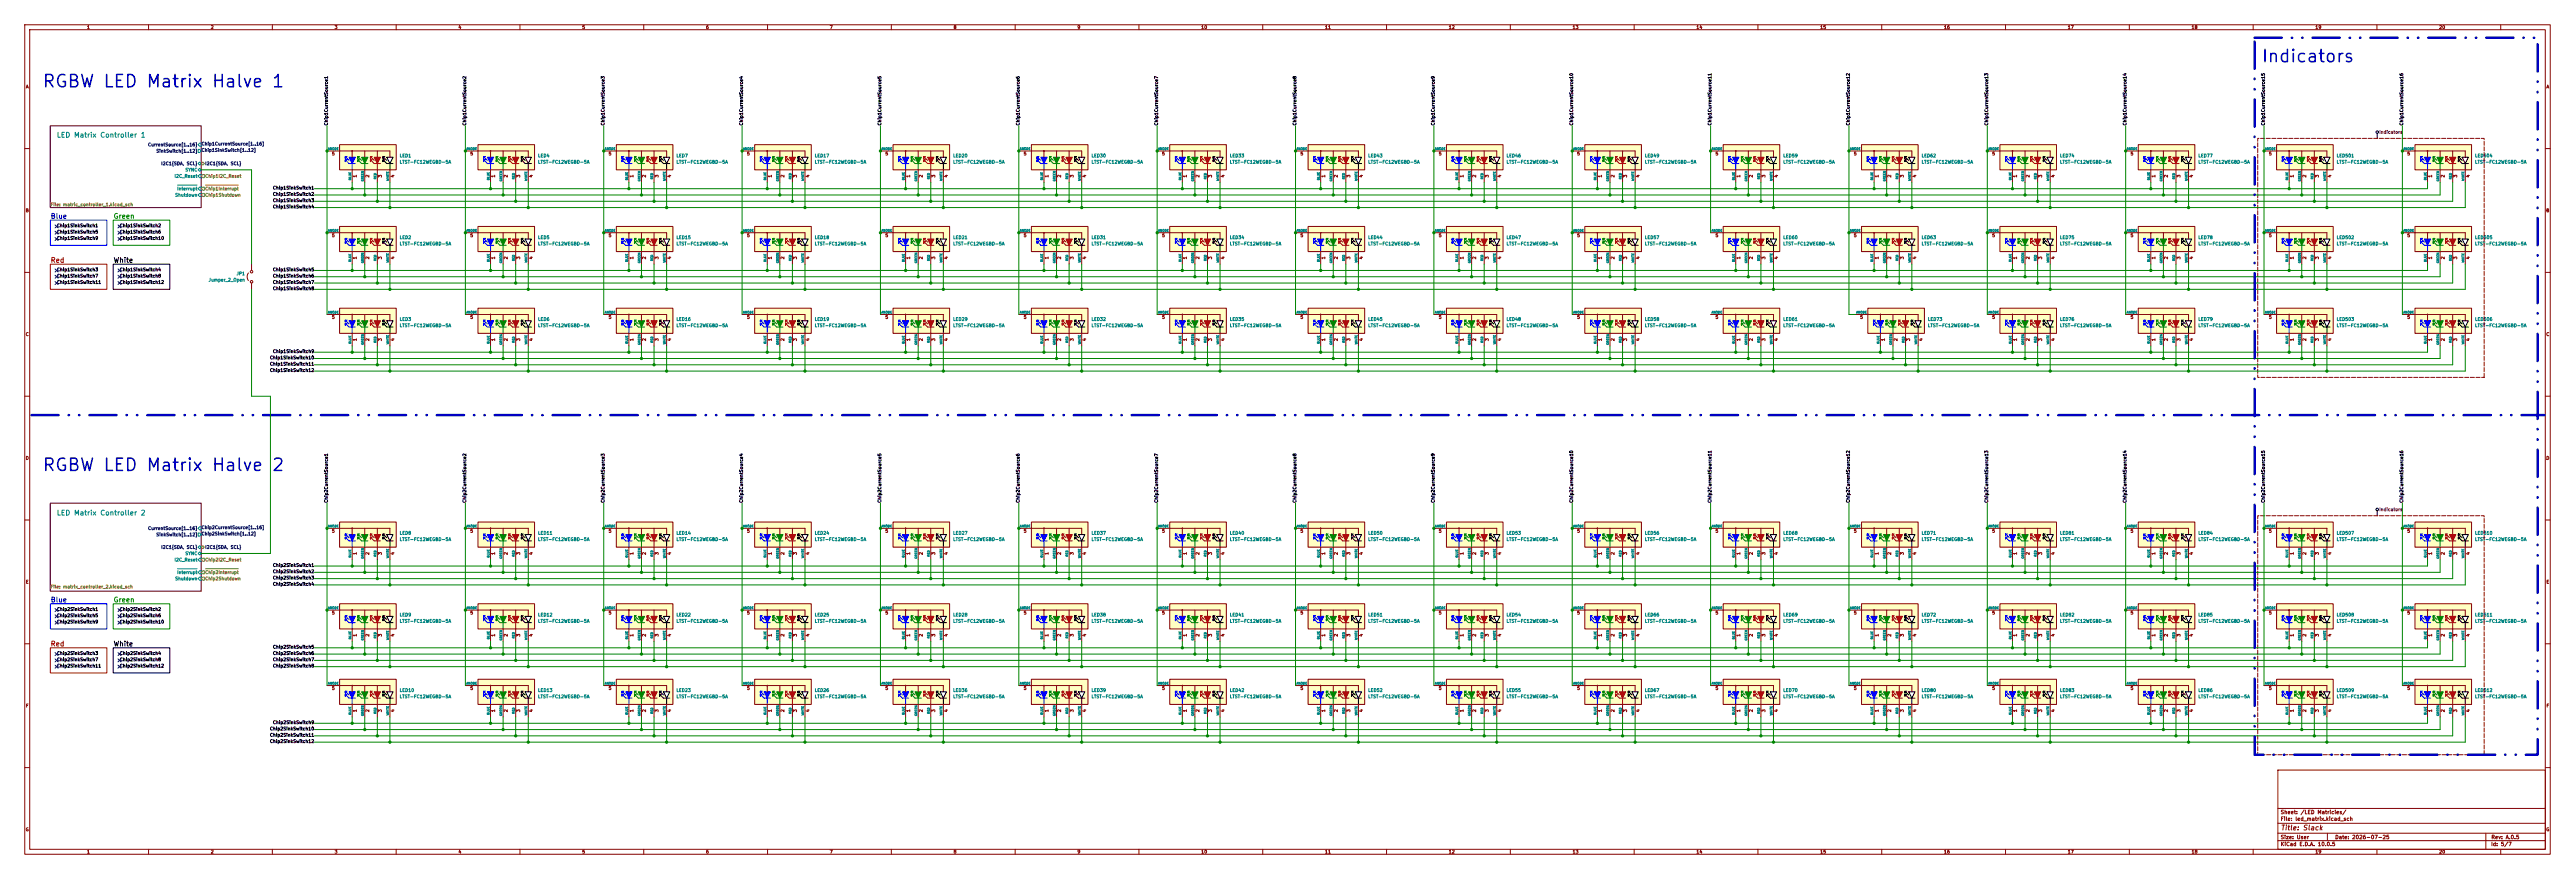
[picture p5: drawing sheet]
<svg xmlns="http://www.w3.org/2000/svg" width="1040mm" height="355mm" viewBox="0 0 1040 355" stroke-linecap="round" stroke-linejoin="round" font-family="sans-serif">
<defs><g id="words">
<g font-size="5" fill="#0000c2">
<text x="913.1" y="26.4">Indicators</text>
<text x="16.8" y="36.6">RGBW LED Matrix Halve 1</text>
<text x="16.8" y="191.5">RGBW LED Matrix Halve</text>
<text x="109.5" y="191.5">2</text>
</g>
<g font-size="2" fill="#008484">
<text x="22.8" y="56">LED Matrix Controller 1</text>
<text x="22.8" y="208.6">LED Matrix Controller 2</text>
</g>
<g font-size="2" fill="#0000c2">
<text x="20.3" y="88.8">Blue</text>
<text x="20.3" y="243.7">Blue</text>
</g>
<g font-size="2" fill="#008400">
<text x="45.7" y="88.8">Green</text>
<text x="45.7" y="243.7">Green</text>
</g>
<g font-size="2" fill="#c20000">
<text x="20.3" y="106.6">Red</text>
<text x="20.3" y="261.5">Red</text>
</g>
<g font-size="2">
<text x="45.7" y="106.6">White</text>
<text x="45.7" y="261.5">White</text>
</g>
<text font-size="2" fill="#840000" x="921" y="335.8">Title: Slack</text>
<g font-size="1.5" fill="#840000">
<text x="921" y="329.1">Sheet: /LED Matricies/</text>
<text x="921" y="331.8">File: led_matrix.kicad_sch</text>
<text x="921" y="339.2">Size: User</text>
<text x="943" y="339.2">Date: 2026-07-25</text>
<text x="1006" y="339.2">Rev: A.0.5</text>
<text x="921" y="342">KiCad E.D.A. 10.0.5</text>
<text x="1006" y="342">Id: 5/7</text>
</g>
<g font-size="1.3" fill="#840000">
<text x="35" y="12">1</text>
<text x="85" y="12">2</text>
<text x="135" y="12">3</text>
<text x="185" y="12">4</text>
<text x="235" y="12">5</text>
<text x="285" y="12">6</text>
<text x="335" y="12">7</text>
<text x="385" y="12">8</text>
<text x="435" y="12">9</text>
<text x="485" y="12">10</text>
<text x="535" y="12">11</text>
<text x="585" y="12">12</text>
<text x="635" y="12">13</text>
<text x="685" y="12">14</text>
<text x="735" y="12">15</text>
<text x="785" y="12">16</text>
<text x="835" y="12">17</text>
<text x="885" y="12">18</text>
<text x="935" y="12">19</text>
<text x="985" y="12">20</text>
<text x="10.3" y="36">A</text>
<text x="1028.3" y="36">A</text>
<text x="133.9" y="63">5</text>
<text x="189.8" y="63">5</text>
<text x="245.6" y="63">5</text>
<text x="301.5" y="63">5</text>
<text x="357.4" y="63">5</text>
<text x="413.3" y="63">5</text>
<text x="469.2" y="63">5</text>
<text x="525" y="63">5</text>
<text x="580.9" y="63">5</text>
<text x="636.8" y="63">5</text>
<text x="692.7" y="63">5</text>
<text x="748.6" y="63">5</text>
<text x="804.4" y="63">5</text>
<text x="860.3" y="63">5</text>
<text x="916.2" y="63">5</text>
<text x="972.1" y="63">5</text>
<text x="144.3" y="71.9" transform="rotate(-90 144.3 71.9)">1</text>
<text x="149.4" y="71.9" transform="rotate(-90 149.4 71.9)">2</text>
<text x="154.5" y="71.9" transform="rotate(-90 154.5 71.9)">3</text>
<text x="159.5" y="71.9" transform="rotate(-90 159.5 71.9)">4</text>
<text x="200.2" y="71.9" transform="rotate(-90 200.2 71.9)">1</text>
<text x="205.3" y="71.9" transform="rotate(-90 205.3 71.9)">2</text>
<text x="210.3" y="71.9" transform="rotate(-90 210.3 71.9)">3</text>
<text x="215.4" y="71.9" transform="rotate(-90 215.4 71.9)">4</text>
<text x="256.1" y="71.9" transform="rotate(-90 256.1 71.9)">1</text>
<text x="261.1" y="71.9" transform="rotate(-90 261.1 71.9)">2</text>
<text x="266.2" y="71.9" transform="rotate(-90 266.2 71.9)">3</text>
<text x="271.3" y="71.9" transform="rotate(-90 271.3 71.9)">4</text>
<text x="311.9" y="71.9" transform="rotate(-90 311.9 71.9)">1</text>
<text x="317" y="71.9" transform="rotate(-90 317 71.9)">2</text>
<text x="322.1" y="71.9" transform="rotate(-90 322.1 71.9)">3</text>
<text x="327.2" y="71.9" transform="rotate(-90 327.2 71.9)">4</text>
<text x="367.8" y="71.9" transform="rotate(-90 367.8 71.9)">1</text>
<text x="372.9" y="71.9" transform="rotate(-90 372.9 71.9)">2</text>
<text x="378" y="71.9" transform="rotate(-90 378 71.9)">3</text>
<text x="383.1" y="71.9" transform="rotate(-90 383.1 71.9)">4</text>
<text x="423.7" y="71.9" transform="rotate(-90 423.7 71.9)">1</text>
<text x="428.8" y="71.9" transform="rotate(-90 428.8 71.9)">2</text>
<text x="433.9" y="71.9" transform="rotate(-90 433.9 71.9)">3</text>
<text x="438.9" y="71.9" transform="rotate(-90 438.9 71.9)">4</text>
<text x="479.6" y="71.9" transform="rotate(-90 479.6 71.9)">1</text>
<text x="484.7" y="71.9" transform="rotate(-90 484.7 71.9)">2</text>
<text x="489.7" y="71.9" transform="rotate(-90 489.7 71.9)">3</text>
<text x="494.8" y="71.9" transform="rotate(-90 494.8 71.9)">4</text>
<text x="535.5" y="71.9" transform="rotate(-90 535.5 71.9)">1</text>
<text x="540.5" y="71.9" transform="rotate(-90 540.5 71.9)">2</text>
<text x="545.6" y="71.9" transform="rotate(-90 545.6 71.9)">3</text>
<text x="550.7" y="71.9" transform="rotate(-90 550.7 71.9)">4</text>
<text x="591.3" y="71.9" transform="rotate(-90 591.3 71.9)">1</text>
<text x="596.4" y="71.9" transform="rotate(-90 596.4 71.9)">2</text>
<text x="601.5" y="71.9" transform="rotate(-90 601.5 71.9)">3</text>
<text x="606.6" y="71.9" transform="rotate(-90 606.6 71.9)">4</text>
<text x="647.2" y="71.9" transform="rotate(-90 647.2 71.9)">1</text>
<text x="652.3" y="71.9" transform="rotate(-90 652.3 71.9)">2</text>
<text x="657.4" y="71.9" transform="rotate(-90 657.4 71.9)">3</text>
<text x="662.5" y="71.9" transform="rotate(-90 662.5 71.9)">4</text>
<text x="703.1" y="71.9" transform="rotate(-90 703.1 71.9)">1</text>
<text x="708.2" y="71.9" transform="rotate(-90 708.2 71.9)">2</text>
<text x="713.3" y="71.9" transform="rotate(-90 713.3 71.9)">3</text>
<text x="718.3" y="71.9" transform="rotate(-90 718.3 71.9)">4</text>
<text x="759" y="71.9" transform="rotate(-90 759 71.9)">1</text>
<text x="764.1" y="71.9" transform="rotate(-90 764.1 71.9)">2</text>
<text x="769.1" y="71.9" transform="rotate(-90 769.1 71.9)">3</text>
<text x="774.2" y="71.9" transform="rotate(-90 774.2 71.9)">4</text>
<text x="814.9" y="71.9" transform="rotate(-90 814.9 71.9)">1</text>
<text x="819.9" y="71.9" transform="rotate(-90 819.9 71.9)">2</text>
<text x="825" y="71.9" transform="rotate(-90 825 71.9)">3</text>
<text x="830.1" y="71.9" transform="rotate(-90 830.1 71.9)">4</text>
<text x="870.7" y="71.9" transform="rotate(-90 870.7 71.9)">1</text>
<text x="875.8" y="71.9" transform="rotate(-90 875.8 71.9)">2</text>
<text x="880.9" y="71.9" transform="rotate(-90 880.9 71.9)">3</text>
<text x="886" y="71.9" transform="rotate(-90 886 71.9)">4</text>
<text x="926.6" y="71.9" transform="rotate(-90 926.6 71.9)">1</text>
<text x="931.7" y="71.9" transform="rotate(-90 931.7 71.9)">2</text>
<text x="936.8" y="71.9" transform="rotate(-90 936.8 71.9)">3</text>
<text x="941.9" y="71.9" transform="rotate(-90 941.9 71.9)">4</text>
<text x="982.5" y="71.9" transform="rotate(-90 982.5 71.9)">1</text>
<text x="987.6" y="71.9" transform="rotate(-90 987.6 71.9)">2</text>
<text x="992.7" y="71.9" transform="rotate(-90 992.7 71.9)">3</text>
<text x="997.7" y="71.9" transform="rotate(-90 997.7 71.9)">4</text>
<text x="10.2" y="86">B</text>
<text x="1028.2" y="86">B</text>
<text x="133.9" y="96.1">5</text>
<text x="189.8" y="96.1">5</text>
<text x="245.6" y="96.1">5</text>
<text x="301.5" y="96.1">5</text>
<text x="357.4" y="96.1">5</text>
<text x="413.3" y="96.1">5</text>
<text x="469.2" y="96.1">5</text>
<text x="525" y="96.1">5</text>
<text x="580.9" y="96.1">5</text>
<text x="636.8" y="96.1">5</text>
<text x="692.7" y="96.1">5</text>
<text x="748.6" y="96.1">5</text>
<text x="804.4" y="96.1">5</text>
<text x="860.3" y="96.1">5</text>
<text x="916.2" y="96.1">5</text>
<text x="972.1" y="96.1">5</text>
<text x="144.3" y="104.9" transform="rotate(-90 144.3 104.9)">1</text>
<text x="149.4" y="104.9" transform="rotate(-90 149.4 104.9)">2</text>
<text x="154.5" y="104.9" transform="rotate(-90 154.5 104.9)">3</text>
<text x="159.5" y="104.9" transform="rotate(-90 159.5 104.9)">4</text>
<text x="200.2" y="104.9" transform="rotate(-90 200.2 104.9)">1</text>
<text x="205.3" y="104.9" transform="rotate(-90 205.3 104.9)">2</text>
<text x="210.3" y="104.9" transform="rotate(-90 210.3 104.9)">3</text>
<text x="215.4" y="104.9" transform="rotate(-90 215.4 104.9)">4</text>
<text x="256.1" y="104.9" transform="rotate(-90 256.1 104.9)">1</text>
<text x="261.1" y="104.9" transform="rotate(-90 261.1 104.9)">2</text>
<text x="266.2" y="104.9" transform="rotate(-90 266.2 104.9)">3</text>
<text x="271.3" y="104.9" transform="rotate(-90 271.3 104.9)">4</text>
<text x="311.9" y="104.9" transform="rotate(-90 311.9 104.9)">1</text>
<text x="317" y="104.9" transform="rotate(-90 317 104.9)">2</text>
<text x="322.1" y="104.9" transform="rotate(-90 322.1 104.9)">3</text>
<text x="327.2" y="104.9" transform="rotate(-90 327.2 104.9)">4</text>
<text x="367.8" y="104.9" transform="rotate(-90 367.8 104.9)">1</text>
<text x="372.9" y="104.9" transform="rotate(-90 372.9 104.9)">2</text>
<text x="378" y="104.9" transform="rotate(-90 378 104.9)">3</text>
<text x="383.1" y="104.9" transform="rotate(-90 383.1 104.9)">4</text>
<text x="423.7" y="104.9" transform="rotate(-90 423.7 104.9)">1</text>
<text x="428.8" y="104.9" transform="rotate(-90 428.8 104.9)">2</text>
<text x="433.9" y="104.9" transform="rotate(-90 433.9 104.9)">3</text>
<text x="438.9" y="104.9" transform="rotate(-90 438.9 104.9)">4</text>
<text x="479.6" y="104.9" transform="rotate(-90 479.6 104.9)">1</text>
<text x="484.7" y="104.9" transform="rotate(-90 484.7 104.9)">2</text>
<text x="489.7" y="104.9" transform="rotate(-90 489.7 104.9)">3</text>
<text x="494.8" y="104.9" transform="rotate(-90 494.8 104.9)">4</text>
<text x="535.5" y="104.9" transform="rotate(-90 535.5 104.9)">1</text>
<text x="540.5" y="104.9" transform="rotate(-90 540.5 104.9)">2</text>
<text x="545.6" y="104.9" transform="rotate(-90 545.6 104.9)">3</text>
<text x="550.7" y="104.9" transform="rotate(-90 550.7 104.9)">4</text>
<text x="591.3" y="104.9" transform="rotate(-90 591.3 104.9)">1</text>
<text x="596.4" y="104.9" transform="rotate(-90 596.4 104.9)">2</text>
<text x="601.5" y="104.9" transform="rotate(-90 601.5 104.9)">3</text>
<text x="606.6" y="104.9" transform="rotate(-90 606.6 104.9)">4</text>
<text x="647.2" y="104.9" transform="rotate(-90 647.2 104.9)">1</text>
<text x="652.3" y="104.9" transform="rotate(-90 652.3 104.9)">2</text>
<text x="657.4" y="104.9" transform="rotate(-90 657.4 104.9)">3</text>
<text x="662.5" y="104.9" transform="rotate(-90 662.5 104.9)">4</text>
<text x="703.1" y="104.9" transform="rotate(-90 703.1 104.9)">1</text>
<text x="708.2" y="104.9" transform="rotate(-90 708.2 104.9)">2</text>
<text x="713.3" y="104.9" transform="rotate(-90 713.3 104.9)">3</text>
<text x="718.3" y="104.9" transform="rotate(-90 718.3 104.9)">4</text>
<text x="759" y="104.9" transform="rotate(-90 759 104.9)">1</text>
<text x="764.1" y="104.9" transform="rotate(-90 764.1 104.9)">2</text>
<text x="769.1" y="104.9" transform="rotate(-90 769.1 104.9)">3</text>
<text x="774.2" y="104.9" transform="rotate(-90 774.2 104.9)">4</text>
<text x="814.9" y="104.9" transform="rotate(-90 814.9 104.9)">1</text>
<text x="819.9" y="104.9" transform="rotate(-90 819.9 104.9)">2</text>
<text x="825" y="104.9" transform="rotate(-90 825 104.9)">3</text>
<text x="830.1" y="104.9" transform="rotate(-90 830.1 104.9)">4</text>
<text x="870.7" y="104.9" transform="rotate(-90 870.7 104.9)">1</text>
<text x="875.8" y="104.9" transform="rotate(-90 875.8 104.9)">2</text>
<text x="880.9" y="104.9" transform="rotate(-90 880.9 104.9)">3</text>
<text x="886" y="104.9" transform="rotate(-90 886 104.9)">4</text>
<text x="926.6" y="104.9" transform="rotate(-90 926.6 104.9)">1</text>
<text x="931.7" y="104.9" transform="rotate(-90 931.7 104.9)">2</text>
<text x="936.8" y="104.9" transform="rotate(-90 936.8 104.9)">3</text>
<text x="941.9" y="104.9" transform="rotate(-90 941.9 104.9)">4</text>
<text x="982.5" y="104.9" transform="rotate(-90 982.5 104.9)">1</text>
<text x="987.6" y="104.9" transform="rotate(-90 987.6 104.9)">2</text>
<text x="992.7" y="104.9" transform="rotate(-90 992.7 104.9)">3</text>
<text x="997.7" y="104.9" transform="rotate(-90 997.7 104.9)">4</text>
<text x="133.9" y="129.1">5</text>
<text x="189.8" y="129.1">5</text>
<text x="245.6" y="129.1">5</text>
<text x="301.5" y="129.1">5</text>
<text x="357.4" y="129.1">5</text>
<text x="413.3" y="129.1">5</text>
<text x="469.2" y="129.1">5</text>
<text x="525" y="129.1">5</text>
<text x="580.9" y="129.1">5</text>
<text x="636.8" y="129.1">5</text>
<text x="692.7" y="129.1">5</text>
<text x="751.1" y="129.1">5</text>
<text x="804.4" y="129.1">5</text>
<text x="860.3" y="129.1">5</text>
<text x="916.2" y="129.1">5</text>
<text x="972.1" y="129.1">5</text>
<text x="10.2" y="136">C</text>
<text x="144.3" y="137.9" transform="rotate(-90 144.3 137.9)">1</text>
<text x="149.4" y="137.9" transform="rotate(-90 149.4 137.9)">2</text>
<text x="154.5" y="137.9" transform="rotate(-90 154.5 137.9)">3</text>
<text x="159.5" y="137.9" transform="rotate(-90 159.5 137.9)">4</text>
<text x="200.2" y="137.9" transform="rotate(-90 200.2 137.9)">1</text>
<text x="205.3" y="137.9" transform="rotate(-90 205.3 137.9)">2</text>
<text x="210.3" y="137.9" transform="rotate(-90 210.3 137.9)">3</text>
<text x="215.4" y="137.9" transform="rotate(-90 215.4 137.9)">4</text>
<text x="256.1" y="137.9" transform="rotate(-90 256.1 137.9)">1</text>
<text x="261.1" y="137.9" transform="rotate(-90 261.1 137.9)">2</text>
<text x="266.2" y="137.9" transform="rotate(-90 266.2 137.9)">3</text>
<text x="271.3" y="137.9" transform="rotate(-90 271.3 137.9)">4</text>
<text x="311.9" y="137.9" transform="rotate(-90 311.9 137.9)">1</text>
<text x="317" y="137.9" transform="rotate(-90 317 137.9)">2</text>
<text x="322.1" y="137.9" transform="rotate(-90 322.1 137.9)">3</text>
<text x="327.2" y="137.9" transform="rotate(-90 327.2 137.9)">4</text>
<text x="367.8" y="137.9" transform="rotate(-90 367.8 137.9)">1</text>
<text x="372.9" y="137.9" transform="rotate(-90 372.9 137.9)">2</text>
<text x="378" y="137.9" transform="rotate(-90 378 137.9)">3</text>
<text x="383.1" y="137.9" transform="rotate(-90 383.1 137.9)">4</text>
<text x="423.7" y="137.9" transform="rotate(-90 423.7 137.9)">1</text>
<text x="428.8" y="137.9" transform="rotate(-90 428.8 137.9)">2</text>
<text x="433.9" y="137.9" transform="rotate(-90 433.9 137.9)">3</text>
<text x="438.9" y="137.9" transform="rotate(-90 438.9 137.9)">4</text>
<text x="479.6" y="137.9" transform="rotate(-90 479.6 137.9)">1</text>
<text x="484.7" y="137.9" transform="rotate(-90 484.7 137.9)">2</text>
<text x="489.7" y="137.9" transform="rotate(-90 489.7 137.9)">3</text>
<text x="494.8" y="137.9" transform="rotate(-90 494.8 137.9)">4</text>
<text x="535.5" y="137.9" transform="rotate(-90 535.5 137.9)">1</text>
<text x="540.5" y="137.9" transform="rotate(-90 540.5 137.9)">2</text>
<text x="545.6" y="137.9" transform="rotate(-90 545.6 137.9)">3</text>
<text x="550.7" y="137.9" transform="rotate(-90 550.7 137.9)">4</text>
<text x="591.3" y="137.9" transform="rotate(-90 591.3 137.9)">1</text>
<text x="596.4" y="137.9" transform="rotate(-90 596.4 137.9)">2</text>
<text x="601.5" y="137.9" transform="rotate(-90 601.5 137.9)">3</text>
<text x="606.6" y="137.9" transform="rotate(-90 606.6 137.9)">4</text>
<text x="647.2" y="137.9" transform="rotate(-90 647.2 137.9)">1</text>
<text x="652.3" y="137.9" transform="rotate(-90 652.3 137.9)">2</text>
<text x="657.4" y="137.9" transform="rotate(-90 657.4 137.9)">3</text>
<text x="662.5" y="137.9" transform="rotate(-90 662.5 137.9)">4</text>
<text x="703.1" y="137.9" transform="rotate(-90 703.1 137.9)">1</text>
<text x="708.2" y="137.9" transform="rotate(-90 708.2 137.9)">2</text>
<text x="713.3" y="137.9" transform="rotate(-90 713.3 137.9)">3</text>
<text x="718.3" y="137.9" transform="rotate(-90 718.3 137.9)">4</text>
<text x="761.5" y="137.9" transform="rotate(-90 761.5 137.9)">1</text>
<text x="766.6" y="137.9" transform="rotate(-90 766.6 137.9)">2</text>
<text x="771.7" y="137.9" transform="rotate(-90 771.7 137.9)">3</text>
<text x="776.8" y="137.9" transform="rotate(-90 776.8 137.9)">4</text>
<text x="814.9" y="137.9" transform="rotate(-90 814.9 137.9)">1</text>
<text x="819.9" y="137.9" transform="rotate(-90 819.9 137.9)">2</text>
<text x="825" y="137.9" transform="rotate(-90 825 137.9)">3</text>
<text x="830.1" y="137.9" transform="rotate(-90 830.1 137.9)">4</text>
<text x="870.7" y="137.9" transform="rotate(-90 870.7 137.9)">1</text>
<text x="875.8" y="137.9" transform="rotate(-90 875.8 137.9)">2</text>
<text x="880.9" y="137.9" transform="rotate(-90 880.9 137.9)">3</text>
<text x="886" y="137.9" transform="rotate(-90 886 137.9)">4</text>
<text x="926.6" y="137.9" transform="rotate(-90 926.6 137.9)">1</text>
<text x="931.7" y="137.9" transform="rotate(-90 931.7 137.9)">2</text>
<text x="936.8" y="137.9" transform="rotate(-90 936.8 137.9)">3</text>
<text x="941.9" y="137.9" transform="rotate(-90 941.9 137.9)">4</text>
<text x="982.5" y="137.9" transform="rotate(-90 982.5 137.9)">1</text>
<text x="987.6" y="137.9" transform="rotate(-90 987.6 137.9)">2</text>
<text x="992.7" y="137.9" transform="rotate(-90 992.7 137.9)">3</text>
<text x="997.7" y="137.9" transform="rotate(-90 997.7 137.9)">4</text>
<text x="1028.2" y="136">C</text>
<text x="10.2" y="186">D</text>
<text x="1028.2" y="186">D</text>
<text x="133.9" y="215.4">5</text>
<text x="189.8" y="215.4">5</text>
<text x="245.6" y="215.4">5</text>
<text x="301.5" y="215.4">5</text>
<text x="357.4" y="215.4">5</text>
<text x="413.3" y="215.4">5</text>
<text x="469.2" y="215.4">5</text>
<text x="525" y="215.4">5</text>
<text x="580.9" y="215.4">5</text>
<text x="636.8" y="215.4">5</text>
<text x="692.7" y="215.4">5</text>
<text x="748.6" y="215.4">5</text>
<text x="804.4" y="215.4">5</text>
<text x="860.3" y="215.4">5</text>
<text x="916.2" y="215.4">5</text>
<text x="972.1" y="215.4">5</text>
<text x="144.3" y="224.3" transform="rotate(-90 144.3 224.3)">1</text>
<text x="149.4" y="224.3" transform="rotate(-90 149.4 224.3)">2</text>
<text x="154.5" y="224.3" transform="rotate(-90 154.5 224.3)">3</text>
<text x="159.5" y="224.3" transform="rotate(-90 159.5 224.3)">4</text>
<text x="200.2" y="224.3" transform="rotate(-90 200.2 224.3)">1</text>
<text x="205.3" y="224.3" transform="rotate(-90 205.3 224.3)">2</text>
<text x="210.3" y="224.3" transform="rotate(-90 210.3 224.3)">3</text>
<text x="215.4" y="224.3" transform="rotate(-90 215.4 224.3)">4</text>
<text x="256.1" y="224.3" transform="rotate(-90 256.1 224.3)">1</text>
<text x="261.1" y="224.3" transform="rotate(-90 261.1 224.3)">2</text>
<text x="266.2" y="224.3" transform="rotate(-90 266.2 224.3)">3</text>
<text x="271.3" y="224.3" transform="rotate(-90 271.3 224.3)">4</text>
<text x="311.9" y="224.3" transform="rotate(-90 311.9 224.3)">1</text>
<text x="317" y="224.3" transform="rotate(-90 317 224.3)">2</text>
<text x="322.1" y="224.3" transform="rotate(-90 322.1 224.3)">3</text>
<text x="327.2" y="224.3" transform="rotate(-90 327.2 224.3)">4</text>
<text x="367.8" y="224.3" transform="rotate(-90 367.8 224.3)">1</text>
<text x="372.9" y="224.3" transform="rotate(-90 372.9 224.3)">2</text>
<text x="378" y="224.3" transform="rotate(-90 378 224.3)">3</text>
<text x="383.1" y="224.3" transform="rotate(-90 383.1 224.3)">4</text>
<text x="423.7" y="224.3" transform="rotate(-90 423.7 224.3)">1</text>
<text x="428.8" y="224.3" transform="rotate(-90 428.8 224.3)">2</text>
<text x="433.9" y="224.3" transform="rotate(-90 433.9 224.3)">3</text>
<text x="438.9" y="224.3" transform="rotate(-90 438.9 224.3)">4</text>
<text x="479.6" y="224.3" transform="rotate(-90 479.6 224.3)">1</text>
<text x="484.7" y="224.3" transform="rotate(-90 484.7 224.3)">2</text>
<text x="489.7" y="224.3" transform="rotate(-90 489.7 224.3)">3</text>
<text x="494.8" y="224.3" transform="rotate(-90 494.8 224.3)">4</text>
<text x="535.5" y="224.3" transform="rotate(-90 535.5 224.3)">1</text>
<text x="540.5" y="224.3" transform="rotate(-90 540.5 224.3)">2</text>
<text x="545.6" y="224.3" transform="rotate(-90 545.6 224.3)">3</text>
<text x="550.7" y="224.3" transform="rotate(-90 550.7 224.3)">4</text>
<text x="591.3" y="224.3" transform="rotate(-90 591.3 224.3)">1</text>
<text x="596.4" y="224.3" transform="rotate(-90 596.4 224.3)">2</text>
<text x="601.5" y="224.3" transform="rotate(-90 601.5 224.3)">3</text>
<text x="606.6" y="224.3" transform="rotate(-90 606.6 224.3)">4</text>
<text x="647.2" y="224.3" transform="rotate(-90 647.2 224.3)">1</text>
<text x="652.3" y="224.3" transform="rotate(-90 652.3 224.3)">2</text>
<text x="657.4" y="224.3" transform="rotate(-90 657.4 224.3)">3</text>
<text x="662.5" y="224.3" transform="rotate(-90 662.5 224.3)">4</text>
<text x="703.1" y="224.3" transform="rotate(-90 703.1 224.3)">1</text>
<text x="708.2" y="224.3" transform="rotate(-90 708.2 224.3)">2</text>
<text x="713.3" y="224.3" transform="rotate(-90 713.3 224.3)">3</text>
<text x="718.3" y="224.3" transform="rotate(-90 718.3 224.3)">4</text>
<text x="759" y="224.3" transform="rotate(-90 759 224.3)">1</text>
<text x="764.1" y="224.3" transform="rotate(-90 764.1 224.3)">2</text>
<text x="769.1" y="224.3" transform="rotate(-90 769.1 224.3)">3</text>
<text x="774.2" y="224.3" transform="rotate(-90 774.2 224.3)">4</text>
<text x="814.9" y="224.3" transform="rotate(-90 814.9 224.3)">1</text>
<text x="819.9" y="224.3" transform="rotate(-90 819.9 224.3)">2</text>
<text x="825" y="224.3" transform="rotate(-90 825 224.3)">3</text>
<text x="830.1" y="224.3" transform="rotate(-90 830.1 224.3)">4</text>
<text x="870.7" y="224.3" transform="rotate(-90 870.7 224.3)">1</text>
<text x="875.8" y="224.3" transform="rotate(-90 875.8 224.3)">2</text>
<text x="880.9" y="224.3" transform="rotate(-90 880.9 224.3)">3</text>
<text x="886" y="224.3" transform="rotate(-90 886 224.3)">4</text>
<text x="926.6" y="224.3" transform="rotate(-90 926.6 224.3)">1</text>
<text x="931.7" y="224.3" transform="rotate(-90 931.7 224.3)">2</text>
<text x="936.8" y="224.3" transform="rotate(-90 936.8 224.3)">3</text>
<text x="941.9" y="224.3" transform="rotate(-90 941.9 224.3)">4</text>
<text x="982.5" y="224.3" transform="rotate(-90 982.5 224.3)">1</text>
<text x="987.6" y="224.3" transform="rotate(-90 987.6 224.3)">2</text>
<text x="992.7" y="224.3" transform="rotate(-90 992.7 224.3)">3</text>
<text x="997.7" y="224.3" transform="rotate(-90 997.7 224.3)">4</text>
<text x="10.3" y="236">E</text>
<text x="1028.3" y="236">E</text>
<text x="133.9" y="248.5">5</text>
<text x="189.8" y="248.5">5</text>
<text x="245.6" y="248.5">5</text>
<text x="301.5" y="248.5">5</text>
<text x="357.4" y="248.5">5</text>
<text x="413.3" y="248.5">5</text>
<text x="469.2" y="248.5">5</text>
<text x="525" y="248.5">5</text>
<text x="580.9" y="248.5">5</text>
<text x="636.8" y="248.5">5</text>
<text x="692.7" y="248.5">5</text>
<text x="748.6" y="248.5">5</text>
<text x="804.4" y="248.5">5</text>
<text x="860.3" y="248.5">5</text>
<text x="916.2" y="248.5">5</text>
<text x="972.1" y="248.5">5</text>
<text x="144.3" y="257.3" transform="rotate(-90 144.3 257.3)">1</text>
<text x="149.4" y="257.3" transform="rotate(-90 149.4 257.3)">2</text>
<text x="154.5" y="257.3" transform="rotate(-90 154.5 257.3)">3</text>
<text x="159.5" y="257.3" transform="rotate(-90 159.5 257.3)">4</text>
<text x="200.2" y="257.3" transform="rotate(-90 200.2 257.3)">1</text>
<text x="205.3" y="257.3" transform="rotate(-90 205.3 257.3)">2</text>
<text x="210.3" y="257.3" transform="rotate(-90 210.3 257.3)">3</text>
<text x="215.4" y="257.3" transform="rotate(-90 215.4 257.3)">4</text>
<text x="256.1" y="257.3" transform="rotate(-90 256.1 257.3)">1</text>
<text x="261.1" y="257.3" transform="rotate(-90 261.1 257.3)">2</text>
<text x="266.2" y="257.3" transform="rotate(-90 266.2 257.3)">3</text>
<text x="271.3" y="257.3" transform="rotate(-90 271.3 257.3)">4</text>
<text x="311.9" y="257.3" transform="rotate(-90 311.9 257.3)">1</text>
<text x="317" y="257.3" transform="rotate(-90 317 257.3)">2</text>
<text x="322.1" y="257.3" transform="rotate(-90 322.1 257.3)">3</text>
<text x="327.2" y="257.3" transform="rotate(-90 327.2 257.3)">4</text>
<text x="367.8" y="257.3" transform="rotate(-90 367.8 257.3)">1</text>
<text x="372.9" y="257.3" transform="rotate(-90 372.9 257.3)">2</text>
<text x="378" y="257.3" transform="rotate(-90 378 257.3)">3</text>
<text x="383.1" y="257.3" transform="rotate(-90 383.1 257.3)">4</text>
<text x="423.7" y="257.3" transform="rotate(-90 423.7 257.3)">1</text>
<text x="428.8" y="257.3" transform="rotate(-90 428.8 257.3)">2</text>
<text x="433.9" y="257.3" transform="rotate(-90 433.9 257.3)">3</text>
<text x="438.9" y="257.3" transform="rotate(-90 438.9 257.3)">4</text>
<text x="479.6" y="257.3" transform="rotate(-90 479.6 257.3)">1</text>
<text x="484.7" y="257.3" transform="rotate(-90 484.7 257.3)">2</text>
<text x="489.7" y="257.3" transform="rotate(-90 489.7 257.3)">3</text>
<text x="494.8" y="257.3" transform="rotate(-90 494.8 257.3)">4</text>
<text x="535.5" y="257.3" transform="rotate(-90 535.5 257.3)">1</text>
<text x="540.5" y="257.3" transform="rotate(-90 540.5 257.3)">2</text>
<text x="545.6" y="257.3" transform="rotate(-90 545.6 257.3)">3</text>
<text x="550.7" y="257.3" transform="rotate(-90 550.7 257.3)">4</text>
<text x="591.3" y="257.3" transform="rotate(-90 591.3 257.3)">1</text>
<text x="596.4" y="257.3" transform="rotate(-90 596.4 257.3)">2</text>
<text x="601.5" y="257.3" transform="rotate(-90 601.5 257.3)">3</text>
<text x="606.6" y="257.3" transform="rotate(-90 606.6 257.3)">4</text>
<text x="647.2" y="257.3" transform="rotate(-90 647.2 257.3)">1</text>
<text x="652.3" y="257.3" transform="rotate(-90 652.3 257.3)">2</text>
<text x="657.4" y="257.3" transform="rotate(-90 657.4 257.3)">3</text>
<text x="662.5" y="257.3" transform="rotate(-90 662.5 257.3)">4</text>
<text x="703.1" y="257.3" transform="rotate(-90 703.1 257.3)">1</text>
<text x="708.2" y="257.3" transform="rotate(-90 708.2 257.3)">2</text>
<text x="713.3" y="257.3" transform="rotate(-90 713.3 257.3)">3</text>
<text x="718.3" y="257.3" transform="rotate(-90 718.3 257.3)">4</text>
<text x="759" y="257.3" transform="rotate(-90 759 257.3)">1</text>
<text x="764.1" y="257.3" transform="rotate(-90 764.1 257.3)">2</text>
<text x="769.1" y="257.3" transform="rotate(-90 769.1 257.3)">3</text>
<text x="774.2" y="257.3" transform="rotate(-90 774.2 257.3)">4</text>
<text x="814.9" y="257.3" transform="rotate(-90 814.9 257.3)">1</text>
<text x="819.9" y="257.3" transform="rotate(-90 819.9 257.3)">2</text>
<text x="825" y="257.3" transform="rotate(-90 825 257.3)">3</text>
<text x="830.1" y="257.3" transform="rotate(-90 830.1 257.3)">4</text>
<text x="870.7" y="257.3" transform="rotate(-90 870.7 257.3)">1</text>
<text x="875.8" y="257.3" transform="rotate(-90 875.8 257.3)">2</text>
<text x="880.9" y="257.3" transform="rotate(-90 880.9 257.3)">3</text>
<text x="886" y="257.3" transform="rotate(-90 886 257.3)">4</text>
<text x="926.6" y="257.3" transform="rotate(-90 926.6 257.3)">1</text>
<text x="931.7" y="257.3" transform="rotate(-90 931.7 257.3)">2</text>
<text x="936.8" y="257.3" transform="rotate(-90 936.8 257.3)">3</text>
<text x="941.9" y="257.3" transform="rotate(-90 941.9 257.3)">4</text>
<text x="982.5" y="257.3" transform="rotate(-90 982.5 257.3)">1</text>
<text x="987.6" y="257.3" transform="rotate(-90 987.6 257.3)">2</text>
<text x="992.7" y="257.3" transform="rotate(-90 992.7 257.3)">3</text>
<text x="997.7" y="257.3" transform="rotate(-90 997.7 257.3)">4</text>
<text x="133.9" y="278.9">5</text>
<text x="189.8" y="278.9">5</text>
<text x="245.6" y="278.9">5</text>
<text x="301.5" y="278.9">5</text>
<text x="357.4" y="278.9">5</text>
<text x="413.3" y="278.9">5</text>
<text x="469.2" y="278.9">5</text>
<text x="525" y="278.9">5</text>
<text x="580.9" y="278.9">5</text>
<text x="636.8" y="278.9">5</text>
<text x="692.7" y="278.9">5</text>
<text x="748.6" y="278.9">5</text>
<text x="804.4" y="278.9">5</text>
<text x="860.3" y="278.9">5</text>
<text x="916.2" y="278.9">5</text>
<text x="972.1" y="278.9">5</text>
<text x="10.3" y="286">F</text>
<text x="144.3" y="287.8" transform="rotate(-90 144.3 287.8)">1</text>
<text x="149.4" y="287.8" transform="rotate(-90 149.4 287.8)">2</text>
<text x="154.5" y="287.8" transform="rotate(-90 154.5 287.8)">3</text>
<text x="159.5" y="287.8" transform="rotate(-90 159.5 287.8)">4</text>
<text x="200.2" y="287.8" transform="rotate(-90 200.2 287.8)">1</text>
<text x="205.3" y="287.8" transform="rotate(-90 205.3 287.8)">2</text>
<text x="210.3" y="287.8" transform="rotate(-90 210.3 287.8)">3</text>
<text x="215.4" y="287.8" transform="rotate(-90 215.4 287.8)">4</text>
<text x="256.1" y="287.8" transform="rotate(-90 256.1 287.8)">1</text>
<text x="261.1" y="287.8" transform="rotate(-90 261.1 287.8)">2</text>
<text x="266.2" y="287.8" transform="rotate(-90 266.2 287.8)">3</text>
<text x="271.3" y="287.8" transform="rotate(-90 271.3 287.8)">4</text>
<text x="311.9" y="287.8" transform="rotate(-90 311.9 287.8)">1</text>
<text x="317" y="287.8" transform="rotate(-90 317 287.8)">2</text>
<text x="322.1" y="287.8" transform="rotate(-90 322.1 287.8)">3</text>
<text x="327.2" y="287.8" transform="rotate(-90 327.2 287.8)">4</text>
<text x="367.8" y="287.8" transform="rotate(-90 367.8 287.8)">1</text>
<text x="372.9" y="287.8" transform="rotate(-90 372.9 287.8)">2</text>
<text x="378" y="287.8" transform="rotate(-90 378 287.8)">3</text>
<text x="383.1" y="287.8" transform="rotate(-90 383.1 287.8)">4</text>
<text x="423.7" y="287.8" transform="rotate(-90 423.7 287.8)">1</text>
<text x="428.8" y="287.8" transform="rotate(-90 428.8 287.8)">2</text>
<text x="433.9" y="287.8" transform="rotate(-90 433.9 287.8)">3</text>
<text x="438.9" y="287.8" transform="rotate(-90 438.9 287.8)">4</text>
<text x="479.6" y="287.8" transform="rotate(-90 479.6 287.8)">1</text>
<text x="484.7" y="287.8" transform="rotate(-90 484.7 287.8)">2</text>
<text x="489.7" y="287.8" transform="rotate(-90 489.7 287.8)">3</text>
<text x="494.8" y="287.8" transform="rotate(-90 494.8 287.8)">4</text>
<text x="535.5" y="287.8" transform="rotate(-90 535.5 287.8)">1</text>
<text x="540.5" y="287.8" transform="rotate(-90 540.5 287.8)">2</text>
<text x="545.6" y="287.8" transform="rotate(-90 545.6 287.8)">3</text>
<text x="550.7" y="287.8" transform="rotate(-90 550.7 287.8)">4</text>
<text x="591.3" y="287.8" transform="rotate(-90 591.3 287.8)">1</text>
<text x="596.4" y="287.8" transform="rotate(-90 596.4 287.8)">2</text>
<text x="601.5" y="287.8" transform="rotate(-90 601.5 287.8)">3</text>
<text x="606.6" y="287.8" transform="rotate(-90 606.6 287.8)">4</text>
<text x="647.2" y="287.8" transform="rotate(-90 647.2 287.8)">1</text>
<text x="652.3" y="287.8" transform="rotate(-90 652.3 287.8)">2</text>
<text x="657.4" y="287.8" transform="rotate(-90 657.4 287.8)">3</text>
<text x="662.5" y="287.8" transform="rotate(-90 662.5 287.8)">4</text>
<text x="703.1" y="287.8" transform="rotate(-90 703.1 287.8)">1</text>
<text x="708.2" y="287.8" transform="rotate(-90 708.2 287.8)">2</text>
<text x="713.3" y="287.8" transform="rotate(-90 713.3 287.8)">3</text>
<text x="718.3" y="287.8" transform="rotate(-90 718.3 287.8)">4</text>
<text x="759" y="287.8" transform="rotate(-90 759 287.8)">1</text>
<text x="764.1" y="287.8" transform="rotate(-90 764.1 287.8)">2</text>
<text x="769.1" y="287.8" transform="rotate(-90 769.1 287.8)">3</text>
<text x="774.2" y="287.8" transform="rotate(-90 774.2 287.8)">4</text>
<text x="814.9" y="287.8" transform="rotate(-90 814.9 287.8)">1</text>
<text x="819.9" y="287.8" transform="rotate(-90 819.9 287.8)">2</text>
<text x="825" y="287.8" transform="rotate(-90 825 287.8)">3</text>
<text x="830.1" y="287.8" transform="rotate(-90 830.1 287.8)">4</text>
<text x="870.7" y="287.8" transform="rotate(-90 870.7 287.8)">1</text>
<text x="875.8" y="287.8" transform="rotate(-90 875.8 287.8)">2</text>
<text x="880.9" y="287.8" transform="rotate(-90 880.9 287.8)">3</text>
<text x="886" y="287.8" transform="rotate(-90 886 287.8)">4</text>
<text x="926.6" y="287.8" transform="rotate(-90 926.6 287.8)">1</text>
<text x="931.7" y="287.8" transform="rotate(-90 931.7 287.8)">2</text>
<text x="936.8" y="287.8" transform="rotate(-90 936.8 287.8)">3</text>
<text x="941.9" y="287.8" transform="rotate(-90 941.9 287.8)">4</text>
<text x="982.5" y="287.8" transform="rotate(-90 982.5 287.8)">1</text>
<text x="987.6" y="287.8" transform="rotate(-90 987.6 287.8)">2</text>
<text x="992.7" y="287.8" transform="rotate(-90 992.7 287.8)">3</text>
<text x="997.7" y="287.8" transform="rotate(-90 997.7 287.8)">4</text>
<text x="1028.3" y="286">F</text>
<text x="10.2" y="336">G</text>
<text x="1028.2" y="336">G</text>
<text x="35" y="345">1</text>
<text x="85" y="345">2</text>
<text x="135" y="345">3</text>
<text x="185" y="345">4</text>
<text x="235" y="345">5</text>
<text x="285" y="345">6</text>
<text x="335" y="345">7</text>
<text x="385" y="345">8</text>
<text x="435" y="345">9</text>
<text x="485" y="345">10</text>
<text x="535" y="345">11</text>
<text x="585" y="345">12</text>
<text x="635" y="345">13</text>
<text x="685" y="345">14</text>
<text x="735" y="345">15</text>
<text x="785" y="345">16</text>
<text x="835" y="345">17</text>
<text x="885" y="345">18</text>
<text x="935" y="345">19</text>
<text x="985" y="345">20</text>
</g>
<g font-size="1.3">
<text x="132.7" y="50.8" transform="rotate(-90 132.7 50.8)">Chip1CurrentSource1</text>
<text x="188.6" y="50.8" transform="rotate(-90 188.6 50.8)">Chip1CurrentSource2</text>
<text x="244.5" y="50.8" transform="rotate(-90 244.5 50.8)">Chip1CurrentSource3</text>
<text x="300.3" y="50.8" transform="rotate(-90 300.3 50.8)">Chip1CurrentSource4</text>
<text x="356.2" y="50.8" transform="rotate(-90 356.2 50.8)">Chip1CurrentSource5</text>
<text x="412.1" y="50.8" transform="rotate(-90 412.1 50.8)">Chip1CurrentSource6</text>
<text x="468" y="50.8" transform="rotate(-90 468 50.8)">Chip1CurrentSource7</text>
<text x="523.9" y="50.8" transform="rotate(-90 523.9 50.8)">Chip1CurrentSource8</text>
<text x="579.7" y="50.8" transform="rotate(-90 579.7 50.8)">Chip1CurrentSource9</text>
<text x="635.6" y="50.8" transform="rotate(-90 635.6 50.8)">Chip1CurrentSource10</text>
<text x="691.5" y="50.8" transform="rotate(-90 691.5 50.8)">Chip1CurrentSource11</text>
<text x="747.4" y="50.8" transform="rotate(-90 747.4 50.8)">Chip1CurrentSource12</text>
<text x="803.3" y="50.8" transform="rotate(-90 803.3 50.8)">Chip1CurrentSource13</text>
<text x="859.1" y="50.8" transform="rotate(-90 859.1 50.8)">Chip1CurrentSource14</text>
<text x="915" y="50.8" transform="rotate(-90 915 50.8)">Chip1CurrentSource15</text>
<text x="970.9" y="50.8" transform="rotate(-90 970.9 50.8)">Chip1CurrentSource16</text>
<text x="110.1" y="76.8">Chip1SinkSwitch1</text>
<text x="110.1" y="79.4">Chip1SinkSwitch2</text>
<text x="110.1" y="81.9">Chip1SinkSwitch3</text>
<text x="110.1" y="84.4">Chip1SinkSwitch4</text>
<text x="22.8" y="94.6">Chip1SinkSwitch5</text>
<text x="22.8" y="92.1">Chip1SinkSwitch1</text>
<text x="48.2" y="94.6">Chip1SinkSwitch6</text>
<text x="48.2" y="92.1">Chip1SinkSwitch2</text>
<text x="22.8" y="97.1">Chip1SinkSwitch9</text>
<text x="48.2" y="97.1">Chip1SinkSwitch10</text>
<text x="22.8" y="109.8">Chip1SinkSwitch3</text>
<text x="22.8" y="112.4">Chip1SinkSwitch7</text>
<text x="48.2" y="109.8">Chip1SinkSwitch4</text>
<text x="48.2" y="112.4">Chip1SinkSwitch8</text>
<text x="110.1" y="109.8">Chip1SinkSwitch5</text>
<text x="110.1" y="112.4">Chip1SinkSwitch6</text>
<text x="22.8" y="114.9">Chip1SinkSwitch11</text>
<text x="48.2" y="114.9">Chip1SinkSwitch12</text>
<text x="110.1" y="114.9">Chip1SinkSwitch7</text>
<text x="110.1" y="117.5">Chip1SinkSwitch8</text>
<text x="110.1" y="142.9">Chip1SinkSwitch9</text>
<text x="108.9" y="145.4">Chip1SinkSwitch10</text>
<text x="108.9" y="147.9">Chip1SinkSwitch11</text>
<text x="108.9" y="150.5">Chip1SinkSwitch12</text>
<text x="132.7" y="203.2" transform="rotate(-90 132.7 203.2)">Chip2CurrentSource1</text>
<text x="188.6" y="203.2" transform="rotate(-90 188.6 203.2)">Chip2CurrentSource2</text>
<text x="244.5" y="203.2" transform="rotate(-90 244.5 203.2)">Chip2CurrentSource3</text>
<text x="300.3" y="203.2" transform="rotate(-90 300.3 203.2)">Chip2CurrentSource4</text>
<text x="356.2" y="203.2" transform="rotate(-90 356.2 203.2)">Chip2CurrentSource5</text>
<text x="412.1" y="203.2" transform="rotate(-90 412.1 203.2)">Chip2CurrentSource6</text>
<text x="468" y="203.2" transform="rotate(-90 468 203.2)">Chip2CurrentSource7</text>
<text x="523.9" y="203.2" transform="rotate(-90 523.9 203.2)">Chip2CurrentSource8</text>
<text x="579.7" y="203.2" transform="rotate(-90 579.7 203.2)">Chip2CurrentSource9</text>
<text x="635.6" y="203.2" transform="rotate(-90 635.6 203.2)">Chip2CurrentSource10</text>
<text x="691.5" y="203.2" transform="rotate(-90 691.5 203.2)">Chip2CurrentSource11</text>
<text x="747.4" y="203.2" transform="rotate(-90 747.4 203.2)">Chip2CurrentSource12</text>
<text x="803.3" y="203.2" transform="rotate(-90 803.3 203.2)">Chip2CurrentSource13</text>
<text x="859.1" y="203.2" transform="rotate(-90 859.1 203.2)">Chip2CurrentSource14</text>
<text x="915" y="203.2" transform="rotate(-90 915 203.2)">Chip2CurrentSource15</text>
<text x="970.9" y="203.2" transform="rotate(-90 970.9 203.2)">Chip2CurrentSource16</text>
<text x="110.1" y="231.8">Chip2SinkSwitch2</text>
<text x="110.1" y="229.2">Chip2SinkSwitch1</text>
<text x="110.1" y="236.8">Chip2SinkSwitch4</text>
<text x="110.1" y="234.3">Chip2SinkSwitch3</text>
<text x="22.8" y="249.5">Chip2SinkSwitch5</text>
<text x="22.8" y="247">Chip2SinkSwitch1</text>
<text x="48.2" y="249.5">Chip2SinkSwitch6</text>
<text x="48.2" y="247">Chip2SinkSwitch2</text>
<text x="22.8" y="252.1">Chip2SinkSwitch9</text>
<text x="48.2" y="252.1">Chip2SinkSwitch10</text>
<text x="110.1" y="262.2">Chip2SinkSwitch5</text>
<text x="22.8" y="269.9">Chip2SinkSwitch11</text>
<text x="22.8" y="267.3">Chip2SinkSwitch7</text>
<text x="22.8" y="264.8">Chip2SinkSwitch3</text>
<text x="48.2" y="269.9">Chip2SinkSwitch12</text>
<text x="48.2" y="267.3">Chip2SinkSwitch8</text>
<text x="48.2" y="264.8">Chip2SinkSwitch4</text>
<text x="110.1" y="267.3">Chip2SinkSwitch7</text>
<text x="110.1" y="264.8">Chip2SinkSwitch6</text>
<text x="110.1" y="269.9">Chip2SinkSwitch8</text>
<text x="110.1" y="292.7">Chip2SinkSwitch9</text>
<text x="108.9" y="297.8">Chip2SinkSwitch11</text>
<text x="108.9" y="295.3">Chip2SinkSwitch10</text>
<text x="108.9" y="300.3">Chip2SinkSwitch12</text>
</g>
<g font-size="1.3" fill="#000084">
<text x="59.6" y="59.4">CurrentSource[1..16]</text>
<text x="81.3" y="59">Chip1CurrentSource[1..16]</text>
<text x="63" y="61.9">SinkSwitch[1..12]</text>
<text x="81.3" y="61.6">Chip1SinkSwitch[1..12]</text>
<text x="65" y="67">I2C1{SDA, SCL}</text>
<text x="82.7" y="67">I2C1{SDA, SCL}</text>
<text x="59.6" y="214.3">CurrentSource[1..16]</text>
<text x="81.3" y="214">Chip2CurrentSource[1..16]</text>
<text x="63" y="216.9">SinkSwitch[1..12]</text>
<text x="65" y="222">I2C1{SDA, SCL}</text>
<text x="81.3" y="216.5">Chip2SinkSwitch[1..12]</text>
<text x="82.7" y="222">I2C1{SDA, SCL}</text>
</g>
<g font-size="1.3" fill="#840084">
<text x="960.8" y="54.3">Indicators</text>
<text x="960.8" y="206.7">Indicators</text>
</g>
<g font-size="1.3" fill="#008484">
<text x="161.3" y="63.8">LED1</text>
<text x="217.2" y="63.8">LED4</text>
<text x="273" y="63.8">LED7</text>
<text x="328.9" y="63.8">LED17</text>
<text x="384.8" y="63.8">LED20</text>
<text x="440.7" y="63.8">LED30</text>
<text x="496.6" y="63.8">LED33</text>
<text x="552.4" y="63.8">LED43</text>
<text x="608.3" y="63.8">LED46</text>
<text x="664.2" y="63.8">LED49</text>
<text x="720.1" y="63.8">LED59</text>
<text x="776" y="63.8">LED62</text>
<text x="831.8" y="63.8">LED74</text>
<text x="887.7" y="63.8">LED77</text>
<text x="943.6" y="63.8">LED501</text>
<text x="999.5" y="63.8">LED504</text>
<text x="74.7" y="69.6">SYNC</text>
<text x="161.3" y="66.4">LTST-FC12WEGBD-5A</text>
<text x="217.2" y="66.4">LTST-FC12WEGBD-5A</text>
<text x="273" y="66.4">LTST-FC12WEGBD-5A</text>
<text x="328.9" y="66.4">LTST-FC12WEGBD-5A</text>
<text x="384.8" y="66.4">LTST-FC12WEGBD-5A</text>
<text x="440.7" y="66.4">LTST-FC12WEGBD-5A</text>
<text x="496.6" y="66.4">LTST-FC12WEGBD-5A</text>
<text x="552.4" y="66.4">LTST-FC12WEGBD-5A</text>
<text x="608.3" y="66.4">LTST-FC12WEGBD-5A</text>
<text x="664.2" y="66.4">LTST-FC12WEGBD-5A</text>
<text x="720.1" y="66.4">LTST-FC12WEGBD-5A</text>
<text x="776" y="66.4">LTST-FC12WEGBD-5A</text>
<text x="831.8" y="66.4">LTST-FC12WEGBD-5A</text>
<text x="887.7" y="66.4">LTST-FC12WEGBD-5A</text>
<text x="943.6" y="66.4">LTST-FC12WEGBD-5A</text>
<text x="999.5" y="66.4">LTST-FC12WEGBD-5A</text>
<text x="70.3" y="72.1">I2C_Reset</text>
<text x="71.4" y="77.2">Interrupt</text>
<text x="70.6" y="79.7">Shutdown</text>
<text x="161.3" y="96.9">LED2</text>
<text x="161.3" y="99.4">LTST-FC12WEGBD-5A</text>
<text x="217.2" y="96.9">LED5</text>
<text x="217.2" y="99.4">LTST-FC12WEGBD-5A</text>
<text x="273" y="96.9">LED15</text>
<text x="273" y="99.4">LTST-FC12WEGBD-5A</text>
<text x="328.9" y="96.9">LED18</text>
<text x="328.9" y="99.4">LTST-FC12WEGBD-5A</text>
<text x="384.8" y="96.9">LED21</text>
<text x="384.8" y="99.4">LTST-FC12WEGBD-5A</text>
<text x="440.7" y="96.9">LED31</text>
<text x="440.7" y="99.4">LTST-FC12WEGBD-5A</text>
<text x="496.6" y="96.9">LED34</text>
<text x="496.6" y="99.4">LTST-FC12WEGBD-5A</text>
<text x="552.4" y="96.9">LED44</text>
<text x="552.4" y="99.4">LTST-FC12WEGBD-5A</text>
<text x="608.3" y="96.9">LED47</text>
<text x="608.3" y="99.4">LTST-FC12WEGBD-5A</text>
<text x="664.2" y="96.9">LED57</text>
<text x="664.2" y="99.4">LTST-FC12WEGBD-5A</text>
<text x="720.1" y="96.9">LED60</text>
<text x="720.1" y="99.4">LTST-FC12WEGBD-5A</text>
<text x="776" y="96.9">LED63</text>
<text x="776" y="99.4">LTST-FC12WEGBD-5A</text>
<text x="831.8" y="96.9">LED75</text>
<text x="831.8" y="99.4">LTST-FC12WEGBD-5A</text>
<text x="887.7" y="96.9">LED78</text>
<text x="887.7" y="99.4">LTST-FC12WEGBD-5A</text>
<text x="943.6" y="96.9">LED502</text>
<text x="943.6" y="99.4">LTST-FC12WEGBD-5A</text>
<text x="999.5" y="96.9">LED505</text>
<text x="999.5" y="99.4">LTST-FC12WEGBD-5A</text>
<text x="95.4" y="111.5">JP1</text>
<text x="84.1" y="114">Jumper_2_Open</text>
<text x="161.3" y="129.9">LED3</text>
<text x="217.2" y="129.9">LED6</text>
<text x="273" y="129.9">LED16</text>
<text x="328.9" y="129.9">LED19</text>
<text x="384.8" y="129.9">LED29</text>
<text x="440.7" y="129.9">LED32</text>
<text x="496.6" y="129.9">LED35</text>
<text x="552.4" y="129.9">LED45</text>
<text x="608.3" y="129.9">LED48</text>
<text x="664.2" y="129.9">LED58</text>
<text x="720.1" y="129.9">LED61</text>
<text x="778.5" y="129.9">LED73</text>
<text x="831.8" y="129.9">LED76</text>
<text x="887.7" y="129.9">LED79</text>
<text x="943.6" y="129.9">LED503</text>
<text x="999.5" y="129.9">LED506</text>
<text x="161.3" y="132.4">LTST-FC12WEGBD-5A</text>
<text x="217.2" y="132.4">LTST-FC12WEGBD-5A</text>
<text x="273" y="132.4">LTST-FC12WEGBD-5A</text>
<text x="328.9" y="132.4">LTST-FC12WEGBD-5A</text>
<text x="384.8" y="132.4">LTST-FC12WEGBD-5A</text>
<text x="440.7" y="132.4">LTST-FC12WEGBD-5A</text>
<text x="496.6" y="132.4">LTST-FC12WEGBD-5A</text>
<text x="552.4" y="132.4">LTST-FC12WEGBD-5A</text>
<text x="608.3" y="132.4">LTST-FC12WEGBD-5A</text>
<text x="664.2" y="132.4">LTST-FC12WEGBD-5A</text>
<text x="720.1" y="132.4">LTST-FC12WEGBD-5A</text>
<text x="778.5" y="132.4">LTST-FC12WEGBD-5A</text>
<text x="831.8" y="132.4">LTST-FC12WEGBD-5A</text>
<text x="887.7" y="132.4">LTST-FC12WEGBD-5A</text>
<text x="943.6" y="132.4">LTST-FC12WEGBD-5A</text>
<text x="999.5" y="132.4">LTST-FC12WEGBD-5A</text>
<text x="161.3" y="216.2">LED8</text>
<text x="161.3" y="218.8">LTST-FC12WEGBD-5A</text>
<text x="217.2" y="216.2">LED11</text>
<text x="217.2" y="218.8">LTST-FC12WEGBD-5A</text>
<text x="273" y="216.2">LED14</text>
<text x="273" y="218.8">LTST-FC12WEGBD-5A</text>
<text x="328.9" y="216.2">LED24</text>
<text x="328.9" y="218.8">LTST-FC12WEGBD-5A</text>
<text x="384.8" y="216.2">LED27</text>
<text x="384.8" y="218.8">LTST-FC12WEGBD-5A</text>
<text x="440.7" y="216.2">LED37</text>
<text x="440.7" y="218.8">LTST-FC12WEGBD-5A</text>
<text x="496.6" y="216.2">LED40</text>
<text x="496.6" y="218.8">LTST-FC12WEGBD-5A</text>
<text x="552.4" y="216.2">LED50</text>
<text x="552.4" y="218.8">LTST-FC12WEGBD-5A</text>
<text x="608.3" y="216.2">LED53</text>
<text x="608.3" y="218.8">LTST-FC12WEGBD-5A</text>
<text x="664.2" y="216.2">LED56</text>
<text x="664.2" y="218.8">LTST-FC12WEGBD-5A</text>
<text x="720.1" y="216.2">LED68</text>
<text x="720.1" y="218.8">LTST-FC12WEGBD-5A</text>
<text x="776" y="216.2">LED71</text>
<text x="776" y="218.8">LTST-FC12WEGBD-5A</text>
<text x="831.8" y="216.2">LED81</text>
<text x="831.8" y="218.8">LTST-FC12WEGBD-5A</text>
<text x="887.7" y="216.2">LED84</text>
<text x="887.7" y="218.8">LTST-FC12WEGBD-5A</text>
<text x="943.6" y="216.2">LED507</text>
<text x="943.6" y="218.8">LTST-FC12WEGBD-5A</text>
<text x="999.5" y="216.2">LED510</text>
<text x="999.5" y="218.8">LTST-FC12WEGBD-5A</text>
<text x="70.3" y="227">I2C_Reset</text>
<text x="74.7" y="224.5">SYNC</text>
<text x="71.4" y="232.1">Interrupt</text>
<text x="70.6" y="234.7">Shutdown</text>
<text x="161.3" y="249.3">LED9</text>
<text x="161.3" y="251.8">LTST-FC12WEGBD-5A</text>
<text x="217.2" y="249.3">LED12</text>
<text x="217.2" y="251.8">LTST-FC12WEGBD-5A</text>
<text x="273" y="249.3">LED22</text>
<text x="273" y="251.8">LTST-FC12WEGBD-5A</text>
<text x="328.9" y="249.3">LED25</text>
<text x="328.9" y="251.8">LTST-FC12WEGBD-5A</text>
<text x="384.8" y="249.3">LED28</text>
<text x="384.8" y="251.8">LTST-FC12WEGBD-5A</text>
<text x="440.7" y="249.3">LED38</text>
<text x="440.7" y="251.8">LTST-FC12WEGBD-5A</text>
<text x="496.6" y="249.3">LED41</text>
<text x="496.6" y="251.8">LTST-FC12WEGBD-5A</text>
<text x="552.4" y="249.3">LED51</text>
<text x="552.4" y="251.8">LTST-FC12WEGBD-5A</text>
<text x="608.3" y="249.3">LED54</text>
<text x="608.3" y="251.8">LTST-FC12WEGBD-5A</text>
<text x="664.2" y="249.3">LED66</text>
<text x="664.2" y="251.8">LTST-FC12WEGBD-5A</text>
<text x="720.1" y="249.3">LED69</text>
<text x="720.1" y="251.8">LTST-FC12WEGBD-5A</text>
<text x="776" y="249.3">LED72</text>
<text x="776" y="251.8">LTST-FC12WEGBD-5A</text>
<text x="831.8" y="249.3">LED82</text>
<text x="831.8" y="251.8">LTST-FC12WEGBD-5A</text>
<text x="887.7" y="249.3">LED85</text>
<text x="887.7" y="251.8">LTST-FC12WEGBD-5A</text>
<text x="943.6" y="249.3">LED508</text>
<text x="943.6" y="251.8">LTST-FC12WEGBD-5A</text>
<text x="999.5" y="249.3">LED511</text>
<text x="999.5" y="251.8">LTST-FC12WEGBD-5A</text>
<text x="161.3" y="279.7">LED10</text>
<text x="217.2" y="279.7">LED13</text>
<text x="273" y="279.7">LED23</text>
<text x="328.9" y="279.7">LED26</text>
<text x="384.8" y="279.7">LED36</text>
<text x="440.7" y="279.7">LED39</text>
<text x="496.6" y="279.7">LED42</text>
<text x="552.4" y="279.7">LED52</text>
<text x="608.3" y="279.7">LED55</text>
<text x="664.2" y="279.7">LED67</text>
<text x="720.1" y="279.7">LED70</text>
<text x="776" y="279.7">LED80</text>
<text x="831.8" y="279.7">LED83</text>
<text x="887.7" y="279.7">LED86</text>
<text x="943.6" y="279.7">LED509</text>
<text x="999.5" y="279.7">LED512</text>
<text x="161.3" y="282.3">LTST-FC12WEGBD-5A</text>
<text x="217.2" y="282.3">LTST-FC12WEGBD-5A</text>
<text x="273" y="282.3">LTST-FC12WEGBD-5A</text>
<text x="328.9" y="282.3">LTST-FC12WEGBD-5A</text>
<text x="384.8" y="282.3">LTST-FC12WEGBD-5A</text>
<text x="440.7" y="282.3">LTST-FC12WEGBD-5A</text>
<text x="496.6" y="282.3">LTST-FC12WEGBD-5A</text>
<text x="552.4" y="282.3">LTST-FC12WEGBD-5A</text>
<text x="608.3" y="282.3">LTST-FC12WEGBD-5A</text>
<text x="664.2" y="282.3">LTST-FC12WEGBD-5A</text>
<text x="720.1" y="282.3">LTST-FC12WEGBD-5A</text>
<text x="776" y="282.3">LTST-FC12WEGBD-5A</text>
<text x="831.8" y="282.3">LTST-FC12WEGBD-5A</text>
<text x="887.7" y="282.3">LTST-FC12WEGBD-5A</text>
<text x="943.6" y="282.3">LTST-FC12WEGBD-5A</text>
<text x="999.5" y="282.3">LTST-FC12WEGBD-5A</text>
</g>
<g font-size="1.3" fill="#848400">
<text x="82.7" y="77.2">Chip1Interrupt</text>
<text x="82.7" y="72.1">Chip1I2C_Reset</text>
<text x="20.3" y="83.6">File: matric_controller_1.kicad_sch</text>
<text x="82.7" y="79.7">Chip1Shutdown</text>
<text x="82.7" y="227">Chip2I2C_Reset</text>
<text x="82.7" y="232.1">Chip2Interrupt</text>
<text x="20.3" y="237.9">File: matrix_controller_2.kicad_sch</text>
<text x="82.7" y="234.7">Chip2Shutdown</text>
</g>
<g font-size=".9" fill="#008484">
<text x="132.4" y="60.8">ANODE</text>
<text x="188.3" y="60.8">ANODE</text>
<text x="244.1" y="60.8">ANODE</text>
<text x="300" y="60.8">ANODE</text>
<text x="355.9" y="60.8">ANODE</text>
<text x="411.8" y="60.8">ANODE</text>
<text x="467.7" y="60.8">ANODE</text>
<text x="523.5" y="60.8">ANODE</text>
<text x="579.4" y="60.8">ANODE</text>
<text x="635.3" y="60.8">ANODE</text>
<text x="691.2" y="60.8">ANODE</text>
<text x="747.1" y="60.8">ANODE</text>
<text x="802.9" y="60.8">ANODE</text>
<text x="858.8" y="60.8">ANODE</text>
<text x="914.7" y="60.8">ANODE</text>
<text x="970.6" y="60.8">ANODE</text>
<text x="142" y="72.9" transform="rotate(-90 142 72.9)">BLUE</text>
<text x="147.1" y="73.4" transform="rotate(-90 147.1 73.4)">GREEN</text>
<text x="152.2" y="72.5" transform="rotate(-90 152.2 72.5)">RED</text>
<text x="157.3" y="73.1" transform="rotate(-90 157.3 73.1)">WHITE</text>
<text x="197.9" y="72.9" transform="rotate(-90 197.9 72.9)">BLUE</text>
<text x="203" y="73.4" transform="rotate(-90 203 73.4)">GREEN</text>
<text x="208.1" y="72.5" transform="rotate(-90 208.1 72.5)">RED</text>
<text x="213.2" y="73.1" transform="rotate(-90 213.2 73.1)">WHITE</text>
<text x="253.8" y="72.9" transform="rotate(-90 253.8 72.9)">BLUE</text>
<text x="258.9" y="73.4" transform="rotate(-90 258.9 73.4)">GREEN</text>
<text x="264" y="72.5" transform="rotate(-90 264 72.5)">RED</text>
<text x="269" y="73.1" transform="rotate(-90 269 73.1)">WHITE</text>
<text x="309.7" y="72.9" transform="rotate(-90 309.7 72.9)">BLUE</text>
<text x="314.8" y="73.4" transform="rotate(-90 314.8 73.4)">GREEN</text>
<text x="319.8" y="72.5" transform="rotate(-90 319.8 72.5)">RED</text>
<text x="324.9" y="73.1" transform="rotate(-90 324.9 73.1)">WHITE</text>
<text x="365.6" y="72.9" transform="rotate(-90 365.6 72.9)">BLUE</text>
<text x="370.6" y="73.4" transform="rotate(-90 370.6 73.4)">GREEN</text>
<text x="375.7" y="72.5" transform="rotate(-90 375.7 72.5)">RED</text>
<text x="380.8" y="73.1" transform="rotate(-90 380.8 73.1)">WHITE</text>
<text x="421.4" y="72.9" transform="rotate(-90 421.4 72.9)">BLUE</text>
<text x="426.5" y="73.4" transform="rotate(-90 426.5 73.4)">GREEN</text>
<text x="431.6" y="72.5" transform="rotate(-90 431.6 72.5)">RED</text>
<text x="436.7" y="73.1" transform="rotate(-90 436.7 73.1)">WHITE</text>
<text x="477.3" y="72.9" transform="rotate(-90 477.3 72.9)">BLUE</text>
<text x="482.4" y="73.4" transform="rotate(-90 482.4 73.4)">GREEN</text>
<text x="487.5" y="72.5" transform="rotate(-90 487.5 72.5)">RED</text>
<text x="492.6" y="73.1" transform="rotate(-90 492.6 73.1)">WHITE</text>
<text x="533.2" y="72.9" transform="rotate(-90 533.2 72.9)">BLUE</text>
<text x="538.3" y="73.4" transform="rotate(-90 538.3 73.4)">GREEN</text>
<text x="543.4" y="72.5" transform="rotate(-90 543.4 72.5)">RED</text>
<text x="548.4" y="73.1" transform="rotate(-90 548.4 73.1)">WHITE</text>
<text x="589.1" y="72.9" transform="rotate(-90 589.1 72.9)">BLUE</text>
<text x="594.2" y="73.4" transform="rotate(-90 594.2 73.4)">GREEN</text>
<text x="599.2" y="72.5" transform="rotate(-90 599.2 72.5)">RED</text>
<text x="604.3" y="73.1" transform="rotate(-90 604.3 73.1)">WHITE</text>
<text x="645" y="72.9" transform="rotate(-90 645 72.9)">BLUE</text>
<text x="650" y="73.4" transform="rotate(-90 650 73.4)">GREEN</text>
<text x="655.1" y="72.5" transform="rotate(-90 655.1 72.5)">RED</text>
<text x="660.2" y="73.1" transform="rotate(-90 660.2 73.1)">WHITE</text>
<text x="700.8" y="72.9" transform="rotate(-90 700.8 72.9)">BLUE</text>
<text x="705.9" y="73.4" transform="rotate(-90 705.9 73.4)">GREEN</text>
<text x="711" y="72.5" transform="rotate(-90 711 72.5)">RED</text>
<text x="716.1" y="73.1" transform="rotate(-90 716.1 73.1)">WHITE</text>
<text x="756.7" y="72.9" transform="rotate(-90 756.7 72.9)">BLUE</text>
<text x="761.8" y="73.4" transform="rotate(-90 761.8 73.4)">GREEN</text>
<text x="766.9" y="72.5" transform="rotate(-90 766.9 72.5)">RED</text>
<text x="772" y="73.1" transform="rotate(-90 772 73.1)">WHITE</text>
<text x="812.6" y="72.9" transform="rotate(-90 812.6 72.9)">BLUE</text>
<text x="817.7" y="73.4" transform="rotate(-90 817.7 73.4)">GREEN</text>
<text x="822.8" y="72.5" transform="rotate(-90 822.8 72.5)">RED</text>
<text x="827.8" y="73.1" transform="rotate(-90 827.8 73.1)">WHITE</text>
<text x="868.5" y="72.9" transform="rotate(-90 868.5 72.9)">BLUE</text>
<text x="873.6" y="73.4" transform="rotate(-90 873.6 73.4)">GREEN</text>
<text x="878.6" y="72.5" transform="rotate(-90 878.6 72.5)">RED</text>
<text x="883.7" y="73.1" transform="rotate(-90 883.7 73.1)">WHITE</text>
<text x="924.4" y="72.9" transform="rotate(-90 924.4 72.9)">BLUE</text>
<text x="929.4" y="73.4" transform="rotate(-90 929.4 73.4)">GREEN</text>
<text x="934.5" y="72.5" transform="rotate(-90 934.5 72.5)">RED</text>
<text x="939.6" y="73.1" transform="rotate(-90 939.6 73.1)">WHITE</text>
<text x="980.2" y="72.9" transform="rotate(-90 980.2 72.9)">BLUE</text>
<text x="985.3" y="73.4" transform="rotate(-90 985.3 73.4)">GREEN</text>
<text x="990.4" y="72.5" transform="rotate(-90 990.4 72.5)">RED</text>
<text x="995.5" y="73.1" transform="rotate(-90 995.5 73.1)">WHITE</text>
<text x="132.4" y="93.8">ANODE</text>
<text x="188.3" y="93.8">ANODE</text>
<text x="244.1" y="93.8">ANODE</text>
<text x="300" y="93.8">ANODE</text>
<text x="355.9" y="93.8">ANODE</text>
<text x="411.8" y="93.8">ANODE</text>
<text x="467.7" y="93.8">ANODE</text>
<text x="523.5" y="93.8">ANODE</text>
<text x="579.4" y="93.8">ANODE</text>
<text x="635.3" y="93.8">ANODE</text>
<text x="691.2" y="93.8">ANODE</text>
<text x="747.1" y="93.8">ANODE</text>
<text x="802.9" y="93.8">ANODE</text>
<text x="858.8" y="93.8">ANODE</text>
<text x="914.7" y="93.8">ANODE</text>
<text x="970.6" y="93.8">ANODE</text>
<text x="142" y="105.9" transform="rotate(-90 142 105.9)">BLUE</text>
<text x="147.1" y="106.4" transform="rotate(-90 147.1 106.4)">GREEN</text>
<text x="152.2" y="105.5" transform="rotate(-90 152.2 105.5)">RED</text>
<text x="157.3" y="106.2" transform="rotate(-90 157.3 106.2)">WHITE</text>
<text x="197.9" y="105.9" transform="rotate(-90 197.9 105.9)">BLUE</text>
<text x="203" y="106.4" transform="rotate(-90 203 106.4)">GREEN</text>
<text x="208.1" y="105.5" transform="rotate(-90 208.1 105.5)">RED</text>
<text x="213.2" y="106.2" transform="rotate(-90 213.2 106.2)">WHITE</text>
<text x="253.8" y="105.9" transform="rotate(-90 253.8 105.9)">BLUE</text>
<text x="258.9" y="106.4" transform="rotate(-90 258.9 106.4)">GREEN</text>
<text x="264" y="105.5" transform="rotate(-90 264 105.5)">RED</text>
<text x="269" y="106.2" transform="rotate(-90 269 106.2)">WHITE</text>
<text x="309.7" y="105.9" transform="rotate(-90 309.7 105.9)">BLUE</text>
<text x="314.8" y="106.4" transform="rotate(-90 314.8 106.4)">GREEN</text>
<text x="319.8" y="105.5" transform="rotate(-90 319.8 105.5)">RED</text>
<text x="324.9" y="106.2" transform="rotate(-90 324.9 106.2)">WHITE</text>
<text x="365.6" y="105.9" transform="rotate(-90 365.6 105.9)">BLUE</text>
<text x="370.6" y="106.4" transform="rotate(-90 370.6 106.4)">GREEN</text>
<text x="375.7" y="105.5" transform="rotate(-90 375.7 105.5)">RED</text>
<text x="380.8" y="106.2" transform="rotate(-90 380.8 106.2)">WHITE</text>
<text x="421.4" y="105.9" transform="rotate(-90 421.4 105.9)">BLUE</text>
<text x="426.5" y="106.4" transform="rotate(-90 426.5 106.4)">GREEN</text>
<text x="431.6" y="105.5" transform="rotate(-90 431.6 105.5)">RED</text>
<text x="436.7" y="106.2" transform="rotate(-90 436.7 106.2)">WHITE</text>
<text x="477.3" y="105.9" transform="rotate(-90 477.3 105.9)">BLUE</text>
<text x="482.4" y="106.4" transform="rotate(-90 482.4 106.4)">GREEN</text>
<text x="487.5" y="105.5" transform="rotate(-90 487.5 105.5)">RED</text>
<text x="492.6" y="106.2" transform="rotate(-90 492.6 106.2)">WHITE</text>
<text x="533.2" y="105.9" transform="rotate(-90 533.2 105.9)">BLUE</text>
<text x="538.3" y="106.4" transform="rotate(-90 538.3 106.4)">GREEN</text>
<text x="543.4" y="105.5" transform="rotate(-90 543.4 105.5)">RED</text>
<text x="548.4" y="106.2" transform="rotate(-90 548.4 106.2)">WHITE</text>
<text x="589.1" y="105.9" transform="rotate(-90 589.1 105.9)">BLUE</text>
<text x="594.2" y="106.4" transform="rotate(-90 594.2 106.4)">GREEN</text>
<text x="599.2" y="105.5" transform="rotate(-90 599.2 105.5)">RED</text>
<text x="604.3" y="106.2" transform="rotate(-90 604.3 106.2)">WHITE</text>
<text x="645" y="105.9" transform="rotate(-90 645 105.9)">BLUE</text>
<text x="650" y="106.4" transform="rotate(-90 650 106.4)">GREEN</text>
<text x="655.1" y="105.5" transform="rotate(-90 655.1 105.5)">RED</text>
<text x="660.2" y="106.2" transform="rotate(-90 660.2 106.2)">WHITE</text>
<text x="700.8" y="105.9" transform="rotate(-90 700.8 105.9)">BLUE</text>
<text x="705.9" y="106.4" transform="rotate(-90 705.9 106.4)">GREEN</text>
<text x="711" y="105.5" transform="rotate(-90 711 105.5)">RED</text>
<text x="716.1" y="106.2" transform="rotate(-90 716.1 106.2)">WHITE</text>
<text x="756.7" y="105.9" transform="rotate(-90 756.7 105.9)">BLUE</text>
<text x="761.8" y="106.4" transform="rotate(-90 761.8 106.4)">GREEN</text>
<text x="766.9" y="105.5" transform="rotate(-90 766.9 105.5)">RED</text>
<text x="772" y="106.2" transform="rotate(-90 772 106.2)">WHITE</text>
<text x="812.6" y="105.9" transform="rotate(-90 812.6 105.9)">BLUE</text>
<text x="817.7" y="106.4" transform="rotate(-90 817.7 106.4)">GREEN</text>
<text x="822.8" y="105.5" transform="rotate(-90 822.8 105.5)">RED</text>
<text x="827.8" y="106.2" transform="rotate(-90 827.8 106.2)">WHITE</text>
<text x="868.5" y="105.9" transform="rotate(-90 868.5 105.9)">BLUE</text>
<text x="873.6" y="106.4" transform="rotate(-90 873.6 106.4)">GREEN</text>
<text x="878.6" y="105.5" transform="rotate(-90 878.6 105.5)">RED</text>
<text x="883.7" y="106.2" transform="rotate(-90 883.7 106.2)">WHITE</text>
<text x="924.4" y="105.9" transform="rotate(-90 924.4 105.9)">BLUE</text>
<text x="929.4" y="106.4" transform="rotate(-90 929.4 106.4)">GREEN</text>
<text x="934.5" y="105.5" transform="rotate(-90 934.5 105.5)">RED</text>
<text x="939.6" y="106.2" transform="rotate(-90 939.6 106.2)">WHITE</text>
<text x="980.2" y="105.9" transform="rotate(-90 980.2 105.9)">BLUE</text>
<text x="985.3" y="106.4" transform="rotate(-90 985.3 106.4)">GREEN</text>
<text x="990.4" y="105.5" transform="rotate(-90 990.4 105.5)">RED</text>
<text x="995.5" y="106.2" transform="rotate(-90 995.5 106.2)">WHITE</text>
<text x="132.4" y="126.8">ANODE</text>
<text x="188.3" y="126.8">ANODE</text>
<text x="244.1" y="126.8">ANODE</text>
<text x="300" y="126.8">ANODE</text>
<text x="355.9" y="126.8">ANODE</text>
<text x="411.8" y="126.8">ANODE</text>
<text x="467.7" y="126.8">ANODE</text>
<text x="523.5" y="126.8">ANODE</text>
<text x="579.4" y="126.8">ANODE</text>
<text x="635.3" y="126.8">ANODE</text>
<text x="691.2" y="126.8">ANODE</text>
<text x="749.6" y="126.8">ANODE</text>
<text x="802.9" y="126.8">ANODE</text>
<text x="858.8" y="126.8">ANODE</text>
<text x="914.7" y="126.8">ANODE</text>
<text x="970.6" y="126.8">ANODE</text>
<text x="142" y="138.9" transform="rotate(-90 142 138.9)">BLUE</text>
<text x="147.1" y="139.4" transform="rotate(-90 147.1 139.4)">GREEN</text>
<text x="152.2" y="138.5" transform="rotate(-90 152.2 138.5)">RED</text>
<text x="157.3" y="139.2" transform="rotate(-90 157.3 139.2)">WHITE</text>
<text x="197.9" y="138.9" transform="rotate(-90 197.9 138.9)">BLUE</text>
<text x="203" y="139.4" transform="rotate(-90 203 139.4)">GREEN</text>
<text x="208.1" y="138.5" transform="rotate(-90 208.1 138.5)">RED</text>
<text x="213.2" y="139.2" transform="rotate(-90 213.2 139.2)">WHITE</text>
<text x="253.8" y="138.9" transform="rotate(-90 253.8 138.9)">BLUE</text>
<text x="258.9" y="139.4" transform="rotate(-90 258.9 139.4)">GREEN</text>
<text x="264" y="138.5" transform="rotate(-90 264 138.5)">RED</text>
<text x="269" y="139.2" transform="rotate(-90 269 139.2)">WHITE</text>
<text x="309.7" y="138.9" transform="rotate(-90 309.7 138.9)">BLUE</text>
<text x="314.8" y="139.4" transform="rotate(-90 314.8 139.4)">GREEN</text>
<text x="319.8" y="138.5" transform="rotate(-90 319.8 138.5)">RED</text>
<text x="324.9" y="139.2" transform="rotate(-90 324.9 139.2)">WHITE</text>
<text x="365.6" y="138.9" transform="rotate(-90 365.6 138.9)">BLUE</text>
<text x="370.6" y="139.4" transform="rotate(-90 370.6 139.4)">GREEN</text>
<text x="375.7" y="138.5" transform="rotate(-90 375.7 138.5)">RED</text>
<text x="380.8" y="139.2" transform="rotate(-90 380.8 139.2)">WHITE</text>
<text x="421.4" y="138.9" transform="rotate(-90 421.4 138.9)">BLUE</text>
<text x="426.5" y="139.4" transform="rotate(-90 426.5 139.4)">GREEN</text>
<text x="431.6" y="138.5" transform="rotate(-90 431.6 138.5)">RED</text>
<text x="436.7" y="139.2" transform="rotate(-90 436.7 139.2)">WHITE</text>
<text x="477.3" y="138.9" transform="rotate(-90 477.3 138.9)">BLUE</text>
<text x="482.4" y="139.4" transform="rotate(-90 482.4 139.4)">GREEN</text>
<text x="487.5" y="138.5" transform="rotate(-90 487.5 138.5)">RED</text>
<text x="492.6" y="139.2" transform="rotate(-90 492.6 139.2)">WHITE</text>
<text x="533.2" y="138.9" transform="rotate(-90 533.2 138.9)">BLUE</text>
<text x="538.3" y="139.4" transform="rotate(-90 538.3 139.4)">GREEN</text>
<text x="543.4" y="138.5" transform="rotate(-90 543.4 138.5)">RED</text>
<text x="548.4" y="139.2" transform="rotate(-90 548.4 139.2)">WHITE</text>
<text x="589.1" y="138.9" transform="rotate(-90 589.1 138.9)">BLUE</text>
<text x="594.2" y="139.4" transform="rotate(-90 594.2 139.4)">GREEN</text>
<text x="599.2" y="138.5" transform="rotate(-90 599.2 138.5)">RED</text>
<text x="604.3" y="139.2" transform="rotate(-90 604.3 139.2)">WHITE</text>
<text x="645" y="138.9" transform="rotate(-90 645 138.9)">BLUE</text>
<text x="650" y="139.4" transform="rotate(-90 650 139.4)">GREEN</text>
<text x="655.1" y="138.5" transform="rotate(-90 655.1 138.5)">RED</text>
<text x="660.2" y="139.2" transform="rotate(-90 660.2 139.2)">WHITE</text>
<text x="700.8" y="138.9" transform="rotate(-90 700.8 138.9)">BLUE</text>
<text x="705.9" y="139.4" transform="rotate(-90 705.9 139.4)">GREEN</text>
<text x="711" y="138.5" transform="rotate(-90 711 138.5)">RED</text>
<text x="716.1" y="139.2" transform="rotate(-90 716.1 139.2)">WHITE</text>
<text x="759.3" y="138.9" transform="rotate(-90 759.3 138.9)">BLUE</text>
<text x="764.3" y="139.4" transform="rotate(-90 764.3 139.4)">GREEN</text>
<text x="769.4" y="138.5" transform="rotate(-90 769.4 138.5)">RED</text>
<text x="774.5" y="139.2" transform="rotate(-90 774.5 139.2)">WHITE</text>
<text x="812.6" y="138.9" transform="rotate(-90 812.6 138.9)">BLUE</text>
<text x="817.7" y="139.4" transform="rotate(-90 817.7 139.4)">GREEN</text>
<text x="822.8" y="138.5" transform="rotate(-90 822.8 138.5)">RED</text>
<text x="827.8" y="139.2" transform="rotate(-90 827.8 139.2)">WHITE</text>
<text x="868.5" y="138.9" transform="rotate(-90 868.5 138.9)">BLUE</text>
<text x="873.6" y="139.4" transform="rotate(-90 873.6 139.4)">GREEN</text>
<text x="878.6" y="138.5" transform="rotate(-90 878.6 138.5)">RED</text>
<text x="883.7" y="139.2" transform="rotate(-90 883.7 139.2)">WHITE</text>
<text x="924.4" y="138.9" transform="rotate(-90 924.4 138.9)">BLUE</text>
<text x="929.4" y="139.4" transform="rotate(-90 929.4 139.4)">GREEN</text>
<text x="934.5" y="138.5" transform="rotate(-90 934.5 138.5)">RED</text>
<text x="939.6" y="139.2" transform="rotate(-90 939.6 139.2)">WHITE</text>
<text x="980.2" y="138.9" transform="rotate(-90 980.2 138.9)">BLUE</text>
<text x="985.3" y="139.4" transform="rotate(-90 985.3 139.4)">GREEN</text>
<text x="990.4" y="138.5" transform="rotate(-90 990.4 138.5)">RED</text>
<text x="995.5" y="139.2" transform="rotate(-90 995.5 139.2)">WHITE</text>
<text x="132.4" y="213.2">ANODE</text>
<text x="188.3" y="213.2">ANODE</text>
<text x="244.1" y="213.2">ANODE</text>
<text x="300" y="213.2">ANODE</text>
<text x="355.9" y="213.2">ANODE</text>
<text x="411.8" y="213.2">ANODE</text>
<text x="467.7" y="213.2">ANODE</text>
<text x="523.5" y="213.2">ANODE</text>
<text x="579.4" y="213.2">ANODE</text>
<text x="635.3" y="213.2">ANODE</text>
<text x="691.2" y="213.2">ANODE</text>
<text x="747.1" y="213.2">ANODE</text>
<text x="802.9" y="213.2">ANODE</text>
<text x="858.8" y="213.2">ANODE</text>
<text x="914.7" y="213.2">ANODE</text>
<text x="970.6" y="213.2">ANODE</text>
<text x="142" y="225.3" transform="rotate(-90 142 225.3)">BLUE</text>
<text x="147.1" y="225.8" transform="rotate(-90 147.1 225.8)">GREEN</text>
<text x="152.2" y="224.9" transform="rotate(-90 152.2 224.9)">RED</text>
<text x="157.3" y="225.5" transform="rotate(-90 157.3 225.5)">WHITE</text>
<text x="197.9" y="225.3" transform="rotate(-90 197.9 225.3)">BLUE</text>
<text x="203" y="225.8" transform="rotate(-90 203 225.8)">GREEN</text>
<text x="208.1" y="224.9" transform="rotate(-90 208.1 224.9)">RED</text>
<text x="213.2" y="225.5" transform="rotate(-90 213.2 225.5)">WHITE</text>
<text x="253.8" y="225.3" transform="rotate(-90 253.8 225.3)">BLUE</text>
<text x="258.9" y="225.8" transform="rotate(-90 258.9 225.8)">GREEN</text>
<text x="264" y="224.9" transform="rotate(-90 264 224.9)">RED</text>
<text x="269" y="225.5" transform="rotate(-90 269 225.5)">WHITE</text>
<text x="309.7" y="225.3" transform="rotate(-90 309.7 225.3)">BLUE</text>
<text x="314.8" y="225.8" transform="rotate(-90 314.8 225.8)">GREEN</text>
<text x="319.8" y="224.9" transform="rotate(-90 319.8 224.9)">RED</text>
<text x="324.9" y="225.5" transform="rotate(-90 324.9 225.5)">WHITE</text>
<text x="365.6" y="225.3" transform="rotate(-90 365.6 225.3)">BLUE</text>
<text x="370.6" y="225.8" transform="rotate(-90 370.6 225.8)">GREEN</text>
<text x="375.7" y="224.9" transform="rotate(-90 375.7 224.9)">RED</text>
<text x="380.8" y="225.5" transform="rotate(-90 380.8 225.5)">WHITE</text>
<text x="421.4" y="225.3" transform="rotate(-90 421.4 225.3)">BLUE</text>
<text x="426.5" y="225.8" transform="rotate(-90 426.5 225.8)">GREEN</text>
<text x="431.6" y="224.9" transform="rotate(-90 431.6 224.9)">RED</text>
<text x="436.7" y="225.5" transform="rotate(-90 436.7 225.5)">WHITE</text>
<text x="477.3" y="225.3" transform="rotate(-90 477.3 225.3)">BLUE</text>
<text x="482.4" y="225.8" transform="rotate(-90 482.4 225.8)">GREEN</text>
<text x="487.5" y="224.9" transform="rotate(-90 487.5 224.9)">RED</text>
<text x="492.6" y="225.5" transform="rotate(-90 492.6 225.5)">WHITE</text>
<text x="533.2" y="225.3" transform="rotate(-90 533.2 225.3)">BLUE</text>
<text x="538.3" y="225.8" transform="rotate(-90 538.3 225.8)">GREEN</text>
<text x="543.4" y="224.9" transform="rotate(-90 543.4 224.9)">RED</text>
<text x="548.4" y="225.5" transform="rotate(-90 548.4 225.5)">WHITE</text>
<text x="589.1" y="225.3" transform="rotate(-90 589.1 225.3)">BLUE</text>
<text x="594.2" y="225.8" transform="rotate(-90 594.2 225.8)">GREEN</text>
<text x="599.2" y="224.9" transform="rotate(-90 599.2 224.9)">RED</text>
<text x="604.3" y="225.5" transform="rotate(-90 604.3 225.5)">WHITE</text>
<text x="645" y="225.3" transform="rotate(-90 645 225.3)">BLUE</text>
<text x="650" y="225.8" transform="rotate(-90 650 225.8)">GREEN</text>
<text x="655.1" y="224.9" transform="rotate(-90 655.1 224.9)">RED</text>
<text x="660.2" y="225.5" transform="rotate(-90 660.2 225.5)">WHITE</text>
<text x="700.8" y="225.3" transform="rotate(-90 700.8 225.3)">BLUE</text>
<text x="705.9" y="225.8" transform="rotate(-90 705.9 225.8)">GREEN</text>
<text x="711" y="224.9" transform="rotate(-90 711 224.9)">RED</text>
<text x="716.1" y="225.5" transform="rotate(-90 716.1 225.5)">WHITE</text>
<text x="756.7" y="225.3" transform="rotate(-90 756.7 225.3)">BLUE</text>
<text x="761.8" y="225.8" transform="rotate(-90 761.8 225.8)">GREEN</text>
<text x="766.9" y="224.9" transform="rotate(-90 766.9 224.9)">RED</text>
<text x="772" y="225.5" transform="rotate(-90 772 225.5)">WHITE</text>
<text x="812.6" y="225.3" transform="rotate(-90 812.6 225.3)">BLUE</text>
<text x="817.7" y="225.8" transform="rotate(-90 817.7 225.8)">GREEN</text>
<text x="822.8" y="224.9" transform="rotate(-90 822.8 224.9)">RED</text>
<text x="827.8" y="225.5" transform="rotate(-90 827.8 225.5)">WHITE</text>
<text x="868.5" y="225.3" transform="rotate(-90 868.5 225.3)">BLUE</text>
<text x="873.6" y="225.8" transform="rotate(-90 873.6 225.8)">GREEN</text>
<text x="878.6" y="224.9" transform="rotate(-90 878.6 224.9)">RED</text>
<text x="883.7" y="225.5" transform="rotate(-90 883.7 225.5)">WHITE</text>
<text x="924.4" y="225.3" transform="rotate(-90 924.4 225.3)">BLUE</text>
<text x="929.4" y="225.8" transform="rotate(-90 929.4 225.8)">GREEN</text>
<text x="934.5" y="224.9" transform="rotate(-90 934.5 224.9)">RED</text>
<text x="939.6" y="225.5" transform="rotate(-90 939.6 225.5)">WHITE</text>
<text x="980.2" y="225.3" transform="rotate(-90 980.2 225.3)">BLUE</text>
<text x="985.3" y="225.8" transform="rotate(-90 985.3 225.8)">GREEN</text>
<text x="990.4" y="224.9" transform="rotate(-90 990.4 224.9)">RED</text>
<text x="995.5" y="225.5" transform="rotate(-90 995.5 225.5)">WHITE</text>
<text x="132.4" y="246.2">ANODE</text>
<text x="188.3" y="246.2">ANODE</text>
<text x="244.1" y="246.2">ANODE</text>
<text x="300" y="246.2">ANODE</text>
<text x="355.9" y="246.2">ANODE</text>
<text x="411.8" y="246.2">ANODE</text>
<text x="467.7" y="246.2">ANODE</text>
<text x="523.5" y="246.2">ANODE</text>
<text x="579.4" y="246.2">ANODE</text>
<text x="635.3" y="246.2">ANODE</text>
<text x="691.2" y="246.2">ANODE</text>
<text x="747.1" y="246.2">ANODE</text>
<text x="802.9" y="246.2">ANODE</text>
<text x="858.8" y="246.2">ANODE</text>
<text x="914.7" y="246.2">ANODE</text>
<text x="970.6" y="246.2">ANODE</text>
<text x="152.2" y="257.9" transform="rotate(-90 152.2 257.9)">RED</text>
<text x="208.1" y="257.9" transform="rotate(-90 208.1 257.9)">RED</text>
<text x="264" y="257.9" transform="rotate(-90 264 257.9)">RED</text>
<text x="319.8" y="257.9" transform="rotate(-90 319.8 257.9)">RED</text>
<text x="375.7" y="257.9" transform="rotate(-90 375.7 257.9)">RED</text>
<text x="431.6" y="257.9" transform="rotate(-90 431.6 257.9)">RED</text>
<text x="487.5" y="257.9" transform="rotate(-90 487.5 257.9)">RED</text>
<text x="543.4" y="257.9" transform="rotate(-90 543.4 257.9)">RED</text>
<text x="599.2" y="257.9" transform="rotate(-90 599.2 257.9)">RED</text>
<text x="655.1" y="257.9" transform="rotate(-90 655.1 257.9)">RED</text>
<text x="711" y="257.9" transform="rotate(-90 711 257.9)">RED</text>
<text x="766.9" y="257.9" transform="rotate(-90 766.9 257.9)">RED</text>
<text x="822.8" y="257.9" transform="rotate(-90 822.8 257.9)">RED</text>
<text x="878.6" y="257.9" transform="rotate(-90 878.6 257.9)">RED</text>
<text x="934.5" y="257.9" transform="rotate(-90 934.5 257.9)">RED</text>
<text x="990.4" y="257.9" transform="rotate(-90 990.4 257.9)">RED</text>
<text x="142" y="258.3" transform="rotate(-90 142 258.3)">BLUE</text>
<text x="147.1" y="258.8" transform="rotate(-90 147.1 258.8)">GREEN</text>
<text x="157.3" y="258.6" transform="rotate(-90 157.3 258.6)">WHITE</text>
<text x="197.9" y="258.3" transform="rotate(-90 197.9 258.3)">BLUE</text>
<text x="203" y="258.8" transform="rotate(-90 203 258.8)">GREEN</text>
<text x="213.2" y="258.6" transform="rotate(-90 213.2 258.6)">WHITE</text>
<text x="253.8" y="258.3" transform="rotate(-90 253.8 258.3)">BLUE</text>
<text x="258.9" y="258.8" transform="rotate(-90 258.9 258.8)">GREEN</text>
<text x="269" y="258.6" transform="rotate(-90 269 258.6)">WHITE</text>
<text x="309.7" y="258.3" transform="rotate(-90 309.7 258.3)">BLUE</text>
<text x="314.8" y="258.8" transform="rotate(-90 314.8 258.8)">GREEN</text>
<text x="324.9" y="258.6" transform="rotate(-90 324.9 258.6)">WHITE</text>
<text x="365.6" y="258.3" transform="rotate(-90 365.6 258.3)">BLUE</text>
<text x="370.6" y="258.8" transform="rotate(-90 370.6 258.8)">GREEN</text>
<text x="380.8" y="258.6" transform="rotate(-90 380.8 258.6)">WHITE</text>
<text x="421.4" y="258.3" transform="rotate(-90 421.4 258.3)">BLUE</text>
<text x="426.5" y="258.8" transform="rotate(-90 426.5 258.8)">GREEN</text>
<text x="436.7" y="258.6" transform="rotate(-90 436.7 258.6)">WHITE</text>
<text x="477.3" y="258.3" transform="rotate(-90 477.3 258.3)">BLUE</text>
<text x="482.4" y="258.8" transform="rotate(-90 482.4 258.8)">GREEN</text>
<text x="492.6" y="258.6" transform="rotate(-90 492.6 258.6)">WHITE</text>
<text x="533.2" y="258.3" transform="rotate(-90 533.2 258.3)">BLUE</text>
<text x="538.3" y="258.8" transform="rotate(-90 538.3 258.8)">GREEN</text>
<text x="548.4" y="258.6" transform="rotate(-90 548.4 258.6)">WHITE</text>
<text x="589.1" y="258.3" transform="rotate(-90 589.1 258.3)">BLUE</text>
<text x="594.2" y="258.8" transform="rotate(-90 594.2 258.8)">GREEN</text>
<text x="604.3" y="258.6" transform="rotate(-90 604.3 258.6)">WHITE</text>
<text x="645" y="258.3" transform="rotate(-90 645 258.3)">BLUE</text>
<text x="650" y="258.8" transform="rotate(-90 650 258.8)">GREEN</text>
<text x="660.2" y="258.6" transform="rotate(-90 660.2 258.6)">WHITE</text>
<text x="700.8" y="258.3" transform="rotate(-90 700.8 258.3)">BLUE</text>
<text x="705.9" y="258.8" transform="rotate(-90 705.9 258.8)">GREEN</text>
<text x="716.1" y="258.6" transform="rotate(-90 716.1 258.6)">WHITE</text>
<text x="756.7" y="258.3" transform="rotate(-90 756.7 258.3)">BLUE</text>
<text x="761.8" y="258.8" transform="rotate(-90 761.8 258.8)">GREEN</text>
<text x="772" y="258.6" transform="rotate(-90 772 258.6)">WHITE</text>
<text x="812.6" y="258.3" transform="rotate(-90 812.6 258.3)">BLUE</text>
<text x="817.7" y="258.8" transform="rotate(-90 817.7 258.8)">GREEN</text>
<text x="827.8" y="258.6" transform="rotate(-90 827.8 258.6)">WHITE</text>
<text x="868.5" y="258.3" transform="rotate(-90 868.5 258.3)">BLUE</text>
<text x="873.6" y="258.8" transform="rotate(-90 873.6 258.8)">GREEN</text>
<text x="883.7" y="258.6" transform="rotate(-90 883.7 258.6)">WHITE</text>
<text x="924.4" y="258.3" transform="rotate(-90 924.4 258.3)">BLUE</text>
<text x="929.4" y="258.8" transform="rotate(-90 929.4 258.8)">GREEN</text>
<text x="939.6" y="258.6" transform="rotate(-90 939.6 258.6)">WHITE</text>
<text x="980.2" y="258.3" transform="rotate(-90 980.2 258.3)">BLUE</text>
<text x="985.3" y="258.8" transform="rotate(-90 985.3 258.8)">GREEN</text>
<text x="995.5" y="258.6" transform="rotate(-90 995.5 258.6)">WHITE</text>
<text x="132.4" y="276.7">ANODE</text>
<text x="188.3" y="276.7">ANODE</text>
<text x="244.1" y="276.7">ANODE</text>
<text x="300" y="276.7">ANODE</text>
<text x="355.9" y="276.7">ANODE</text>
<text x="411.8" y="276.7">ANODE</text>
<text x="467.7" y="276.7">ANODE</text>
<text x="523.5" y="276.7">ANODE</text>
<text x="579.4" y="276.7">ANODE</text>
<text x="635.3" y="276.7">ANODE</text>
<text x="691.2" y="276.7">ANODE</text>
<text x="747.1" y="276.7">ANODE</text>
<text x="802.9" y="276.7">ANODE</text>
<text x="858.8" y="276.7">ANODE</text>
<text x="914.7" y="276.7">ANODE</text>
<text x="970.6" y="276.7">ANODE</text>
<text x="142" y="288.8" transform="rotate(-90 142 288.8)">BLUE</text>
<text x="147.1" y="289.3" transform="rotate(-90 147.1 289.3)">GREEN</text>
<text x="152.2" y="288.4" transform="rotate(-90 152.2 288.4)">RED</text>
<text x="157.3" y="289" transform="rotate(-90 157.3 289)">WHITE</text>
<text x="197.9" y="288.8" transform="rotate(-90 197.9 288.8)">BLUE</text>
<text x="203" y="289.3" transform="rotate(-90 203 289.3)">GREEN</text>
<text x="208.1" y="288.4" transform="rotate(-90 208.1 288.4)">RED</text>
<text x="213.2" y="289" transform="rotate(-90 213.2 289)">WHITE</text>
<text x="253.8" y="288.8" transform="rotate(-90 253.8 288.8)">BLUE</text>
<text x="258.9" y="289.3" transform="rotate(-90 258.9 289.3)">GREEN</text>
<text x="264" y="288.4" transform="rotate(-90 264 288.4)">RED</text>
<text x="269" y="289" transform="rotate(-90 269 289)">WHITE</text>
<text x="309.7" y="288.8" transform="rotate(-90 309.7 288.8)">BLUE</text>
<text x="314.8" y="289.3" transform="rotate(-90 314.8 289.3)">GREEN</text>
<text x="319.8" y="288.4" transform="rotate(-90 319.8 288.4)">RED</text>
<text x="324.9" y="289" transform="rotate(-90 324.9 289)">WHITE</text>
<text x="365.6" y="288.8" transform="rotate(-90 365.6 288.8)">BLUE</text>
<text x="370.6" y="289.3" transform="rotate(-90 370.6 289.3)">GREEN</text>
<text x="375.7" y="288.4" transform="rotate(-90 375.7 288.4)">RED</text>
<text x="380.8" y="289" transform="rotate(-90 380.8 289)">WHITE</text>
<text x="421.4" y="288.8" transform="rotate(-90 421.4 288.8)">BLUE</text>
<text x="426.5" y="289.3" transform="rotate(-90 426.5 289.3)">GREEN</text>
<text x="431.6" y="288.4" transform="rotate(-90 431.6 288.4)">RED</text>
<text x="436.7" y="289" transform="rotate(-90 436.7 289)">WHITE</text>
<text x="477.3" y="288.8" transform="rotate(-90 477.3 288.8)">BLUE</text>
<text x="482.4" y="289.3" transform="rotate(-90 482.4 289.3)">GREEN</text>
<text x="487.5" y="288.4" transform="rotate(-90 487.5 288.4)">RED</text>
<text x="492.6" y="289" transform="rotate(-90 492.6 289)">WHITE</text>
<text x="533.2" y="288.8" transform="rotate(-90 533.2 288.8)">BLUE</text>
<text x="538.3" y="289.3" transform="rotate(-90 538.3 289.3)">GREEN</text>
<text x="543.4" y="288.4" transform="rotate(-90 543.4 288.4)">RED</text>
<text x="548.4" y="289" transform="rotate(-90 548.4 289)">WHITE</text>
<text x="589.1" y="288.8" transform="rotate(-90 589.1 288.8)">BLUE</text>
<text x="594.2" y="289.3" transform="rotate(-90 594.2 289.3)">GREEN</text>
<text x="599.2" y="288.4" transform="rotate(-90 599.2 288.4)">RED</text>
<text x="604.3" y="289" transform="rotate(-90 604.3 289)">WHITE</text>
<text x="645" y="288.8" transform="rotate(-90 645 288.8)">BLUE</text>
<text x="650" y="289.3" transform="rotate(-90 650 289.3)">GREEN</text>
<text x="655.1" y="288.4" transform="rotate(-90 655.1 288.4)">RED</text>
<text x="660.2" y="289" transform="rotate(-90 660.2 289)">WHITE</text>
<text x="700.8" y="288.8" transform="rotate(-90 700.8 288.8)">BLUE</text>
<text x="705.9" y="289.3" transform="rotate(-90 705.9 289.3)">GREEN</text>
<text x="711" y="288.4" transform="rotate(-90 711 288.4)">RED</text>
<text x="716.1" y="289" transform="rotate(-90 716.1 289)">WHITE</text>
<text x="756.7" y="288.8" transform="rotate(-90 756.7 288.8)">BLUE</text>
<text x="761.8" y="289.3" transform="rotate(-90 761.8 289.3)">GREEN</text>
<text x="766.9" y="288.4" transform="rotate(-90 766.9 288.4)">RED</text>
<text x="772" y="289" transform="rotate(-90 772 289)">WHITE</text>
<text x="812.6" y="288.8" transform="rotate(-90 812.6 288.8)">BLUE</text>
<text x="817.7" y="289.3" transform="rotate(-90 817.7 289.3)">GREEN</text>
<text x="822.8" y="288.4" transform="rotate(-90 822.8 288.4)">RED</text>
<text x="827.8" y="289" transform="rotate(-90 827.8 289)">WHITE</text>
<text x="868.5" y="288.8" transform="rotate(-90 868.5 288.8)">BLUE</text>
<text x="873.6" y="289.3" transform="rotate(-90 873.6 289.3)">GREEN</text>
<text x="878.6" y="288.4" transform="rotate(-90 878.6 288.4)">RED</text>
<text x="883.7" y="289" transform="rotate(-90 883.7 289)">WHITE</text>
<text x="924.4" y="288.8" transform="rotate(-90 924.4 288.8)">BLUE</text>
<text x="929.4" y="289.3" transform="rotate(-90 929.4 289.3)">GREEN</text>
<text x="934.5" y="288.4" transform="rotate(-90 934.5 288.4)">RED</text>
<text x="939.6" y="289" transform="rotate(-90 939.6 289)">WHITE</text>
<text x="980.2" y="288.8" transform="rotate(-90 980.2 288.8)">BLUE</text>
<text x="985.3" y="289.3" transform="rotate(-90 985.3 289.3)">GREEN</text>
<text x="990.4" y="288.4" transform="rotate(-90 990.4 288.4)">RED</text>
<text x="995.5" y="289" transform="rotate(-90 995.5 289)">WHITE</text>
</g>
</g></defs>
<g fill="none" stroke="#840000" stroke-width=".4">
<path d="M10 10h1020v335h-1020zM12 12h1016v331h-1016zM60 10v2M110 10v2M160 10v2M210 10v2M260 10v2M310 10v2M360 10v2M410 10v2M460 10v2M510 10v2"/>
<path d="M560 10v2M610 10v2M660 10v2M710 10v2M760 10v2M810 10v2M860 10v2M910 10v2M960 10v2M1010 10v2M10 60h2M1028 60h2"/>
<path d="M10 110h2M1028 110h2M10 160h2M1028 160h2M10 210h2M1028 210h2M10 260h2M1028 260h2M10 310h2M920 311h108v32h-108zM1028 310h2M920 339.5h108"/>
<path d="M920 336.5h108M920 332.5h108M920 326.5h108M940 336.5v3M1004 336.5v6.5M60 343v2M110 343v2M160 343v2M210 343v2M260 343v2M310 343v2M360 343v2"/>
<path d="M410 343v2M460 343v2M510 343v2M560 343v2M610 343v2M660 343v2M710 343v2M760 343v2M810 343v2M860 343v2M910 343v2M960 343v2"/>
<path d="M1010 343v2"/>
</g>
<path d="M20.3 50.8h61v33h-61zM20.3 203.2h61v35.6h-61z" fill="none" stroke="#840084" stroke-width=".4"/>
<g fill="none" stroke="#008484" stroke-width=".4">
<path d="M80.6 57.8h.7v1.3h-.7l-.6-.7zM71.7 74.8h7.9M80 66l.6-.6 .7 .6-.7 .7zM80 60.3h.6l.7 .7-.7 .6h-.6zM80 68.6l.6-.6 .7 .6-.7 .6zM80.6 70.5h.7v1.3h-.7l-.6-.7zM80.6 75.6h.7v1.2h-.7l-.6-.6zM80.6 78.1h.7v1.3h-.7l-.6-.7zM80 215.3h.6l.7 .6-.7 .6h-.6zM80.6 212.7h.7v1.3h-.7l-.6-.6zM71.7 229.7h7.9M80 221l.6-.6 .7 .6-.7 .6z"/>
<path d="M80 223.5l.6-.6 .7 .6-.7 .7zM80.6 225.4h.7v1.3h-.7l-.6-.6zM80.6 230.5h.7v1.3h-.7l-.6-.7zM80.6 233.1h.7v1.2h-.7l-.6-.6z"/>
</g>
<path d="M248.9 58.4h22.9v10.2h-22.9z" fill="#ffffc2"/>
<path d="M268 63.5h2.5l-1.3 2.5z" fill="#fff"/>
<path d="M252 64.5h-.8v.8v-.8l1.5 1.5h2.6M252 63.3h-.8v.7v-.7l1.5 1.5M254 66v2.6" fill="none" stroke="#00f" stroke-width=".4"/>
<path d="M257 64.5h-.7v.8v-.8l1.5 1.5h2.5M257 63.3h-.7v.7v-.7l1.5 1.5M259.1 66v2.6" fill="none" stroke="#008400" stroke-width=".4"/>
<path d="M262.1 64.5h-.7v.8v-.8l1.5 1.5h2.5M262.1 63.3h-.7v.7v-.7l1.5 1.5M264.2 66v2.6" fill="none" stroke="#c20000" stroke-width=".4"/>
<path d="M267.2 64.5h-.8v.8v-.8l1.6 1.5h2.5M267.2 63.3h-.8v.7v-.7l1.6 1.5M268 63.5h2.5l-1.3 2.5zM269.2 66v2.6" fill="none" stroke="#000" stroke-width=".4"/>
<path d="M252.7 63.5h2.6l-1.3 2.5z" fill="#00f" stroke="#00f" stroke-width=".4"/>
<path d="M248.9 58.4h22.9v10.2h-22.9zM243.8 61h25.4v2.5M254 61v2.5M254 68.6v5.1M259.1 61v2.5M259.1 68.6v5.1M264.2 61v2.5M264.2 68.6v5.1M269.2 68.6v5.1" fill="none" stroke="#840000" stroke-width=".4"/>
<path d="M257.8 63.5h2.5l-1.2 2.5z" fill="#008400" stroke="#008400" stroke-width=".4"/>
<circle cx="254" cy="61" r=".08" fill="#840000" stroke="#840000" stroke-width=".4"/>
<path d="M262.9 63.5h2.5l-1.2 2.5z" fill="#c20000" stroke="#c20000" stroke-width=".4"/>
<path d="M472.4 91.4h22.9v10.2h-22.9z" fill="#ffffc2"/>
<path d="M491.5 96.5h2.5l-1.2 2.6z" fill="#fff"/>
<path d="M475.5 97.5h-.8v.8v-.8l1.5 1.6h2.6M475.5 96.3h-.8v.7v-.7l1.5 1.5M477.5 99.1v2.5" fill="none" stroke="#00f" stroke-width=".4"/>
<path d="M480.6 97.5h-.8v.8v-.8l1.5 1.6h2.6M480.6 96.3h-.8v.7v-.7l1.5 1.5M482.6 99.1v2.5" fill="none" stroke="#008400" stroke-width=".4"/>
<path d="M485.6 97.5h-.7v.8v-.8l1.5 1.6h2.5M485.6 96.3h-.7v.7v-.7l1.5 1.5M487.7 99.1v2.5" fill="none" stroke="#c20000" stroke-width=".4"/>
<path d="M490.7 97.5h-.7v.8v-.8l1.5 1.6h2.5M490.7 96.3h-.7v.7v-.7l1.5 1.5M491.5 96.5h2.5l-1.2 2.6zM492.8 99.1v2.5" fill="none" stroke="#000" stroke-width=".4"/>
<path d="M476.2 96.5h2.6l-1.3 2.6z" fill="#00f" stroke="#00f" stroke-width=".4"/>
<path d="M467.4 94h25.4v2.5M472.4 91.4h22.9v10.2h-22.9zM477.5 94v2.5M482.6 94v2.5M487.7 94v2.5M477.5 101.6v5.1M482.6 101.6v5.1M487.7 101.6v5.1M492.8 101.6v5.1" fill="none" stroke="#840000" stroke-width=".4"/>
<path d="M481.3 96.5h2.6l-1.3 2.6z" fill="#008400" stroke="#008400" stroke-width=".4"/>
<circle cx="477.5" cy="94" r=".08" fill="#840000" stroke="#840000" stroke-width=".4"/>
<path d="M486.4 96.5h2.5l-1.2 2.6z" fill="#c20000" stroke="#c20000" stroke-width=".4"/>
<path d="M975.4 210.8h22.8v10.2h-22.8z" fill="#ffffc2"/>
<path d="M994.4 215.9h2.5l-1.2 2.5z" fill="#fff"/>
<path d="M978.4 216.9h-.8v.8v-.8l1.6 1.5h2.5M978.4 215.7h-.8v.7v-.7l1.6 1.5M980.4 218.4v2.6" fill="none" stroke="#00f" stroke-width=".4"/>
<path d="M983.5 216.9h-.8v.8v-.8l1.5 1.5h2.6M983.5 215.7h-.8v.7v-.7l1.5 1.5M985.5 218.4v2.6" fill="none" stroke="#008400" stroke-width=".4"/>
<path d="M988.6 216.9h-.8v.8v-.8l1.5 1.5h2.6M988.6 215.7h-.8v.7v-.7l1.5 1.5M990.6 218.4v2.6" fill="none" stroke="#c20000" stroke-width=".4"/>
<path d="M993.6 216.9h-.7v.8v-.8l1.5 1.5h2.5M993.6 215.7h-.7v.7v-.7l1.5 1.5M994.4 215.9h2.5l-1.2 2.5zM995.7 218.4v2.6" fill="none" stroke="#000" stroke-width=".4"/>
<path d="M979.2 215.9h2.5l-1.3 2.5z" fill="#00f" stroke="#00f" stroke-width=".4"/>
<path d="M970.3 213.4h25.4v2.5M975.4 210.8h22.8v10.2h-22.8zM980.4 213.4v2.5M985.5 213.4v2.5M990.6 213.4v2.5M980.4 221v5.1M985.5 221v5.1M990.6 221v5.1M995.7 221v5.1" fill="none" stroke="#840000" stroke-width=".4"/>
<path d="M984.2 215.9h2.6l-1.3 2.5z" fill="#008400" stroke="#008400" stroke-width=".4"/>
<circle cx="980.4" cy="213.4" r=".08" fill="#840000" stroke="#840000" stroke-width=".4"/>
<path d="M989.3 215.9h2.6l-1.3 2.5z" fill="#c20000" stroke="#c20000" stroke-width=".4"/>
<path d="M863.6 91.4h22.9v10.2h-22.9z" fill="#ffffc2"/>
<path d="M882.6 96.5h2.6l-1.3 2.6z" fill="#fff"/>
<path d="M866.6 97.5h-.7v.8v-.8l1.5 1.6h2.5M866.6 96.3h-.7v.7v-.7l1.5 1.5M868.7 99.1v2.5" fill="none" stroke="#00f" stroke-width=".4"/>
<path d="M871.7 97.5h-.7v.8v-.8l1.5 1.6h2.5M871.7 96.3h-.7v.7v-.7l1.5 1.5M873.8 99.1v2.5" fill="none" stroke="#008400" stroke-width=".4"/>
<path d="M876.8 97.5h-.8v.8v-.8l1.6 1.6h2.5M876.8 96.3h-.8v.7v-.7l1.6 1.5M878.8 99.1v2.5" fill="none" stroke="#c20000" stroke-width=".4"/>
<path d="M881.9 97.5h-.8v.8v-.8l1.5 1.6h2.6M881.9 96.3h-.8v.7v-.7l1.5 1.5M882.6 96.5h2.6l-1.3 2.6zM883.9 99.1v2.5" fill="none" stroke="#000" stroke-width=".4"/>
<path d="M867.4 96.5h2.5l-1.2 2.6z" fill="#00f" stroke="#00f" stroke-width=".4"/>
<path d="M858.5 94h25.4v2.5M863.6 91.4h22.9v10.2h-22.9zM868.7 94v2.5M873.8 94v2.5M878.8 94v2.5M868.7 101.6v5.1M873.8 101.6v5.1M878.8 101.6v5.1M883.9 101.6v5.1" fill="none" stroke="#840000" stroke-width=".4"/>
<path d="M872.5 96.5h2.5l-1.2 2.6z" fill="#008400" stroke="#008400" stroke-width=".4"/>
<circle cx="868.7" cy="94" r=".08" fill="#840000" stroke="#840000" stroke-width=".4"/>
<path d="M877.6 96.5h2.5l-1.3 2.6z" fill="#c20000" stroke="#c20000" stroke-width=".4"/>
<path d="M807.7 210.8h22.9v10.2h-22.9z" fill="#ffffc2"/>
<path d="M826.8 215.9h2.5l-1.3 2.5z" fill="#fff"/>
<path d="M810.8 216.9h-.8v.8v-.8l1.5 1.5h2.6M810.8 215.7h-.8v.7v-.7l1.5 1.5M812.8 218.4v2.6" fill="none" stroke="#00f" stroke-width=".4"/>
<path d="M815.8 216.9h-.7v.8v-.8l1.5 1.5h2.5M815.8 215.7h-.7v.7v-.7l1.5 1.5M817.9 218.4v2.6" fill="none" stroke="#008400" stroke-width=".4"/>
<path d="M820.9 216.9h-.7v.8v-.8l1.5 1.5h2.5M820.9 215.7h-.7v.7v-.7l1.5 1.5M823 218.4v2.6" fill="none" stroke="#c20000" stroke-width=".4"/>
<path d="M826 216.9h-.8v.8v-.8l1.6 1.5h2.5M826 215.7h-.8v.7v-.7l1.6 1.5M826.8 215.9h2.5l-1.3 2.5zM828 218.4v2.6" fill="none" stroke="#000" stroke-width=".4"/>
<path d="M811.5 215.9h2.6l-1.3 2.5z" fill="#00f" stroke="#00f" stroke-width=".4"/>
<path d="M802.6 213.4h25.4v2.5M807.7 210.8h22.9v10.2h-22.9zM812.8 213.4v2.5M817.9 213.4v2.5M823 213.4v2.5M812.8 221v5.1M817.9 221v5.1M823 221v5.1M828 221v5.1" fill="none" stroke="#840000" stroke-width=".4"/>
<path d="M816.6 215.9h2.5l-1.2 2.5z" fill="#008400" stroke="#008400" stroke-width=".4"/>
<circle cx="812.8" cy="213.4" r=".08" fill="#840000" stroke="#840000" stroke-width=".4"/>
<path d="M821.7 215.9h2.5l-1.2 2.5z" fill="#c20000" stroke="#c20000" stroke-width=".4"/>
<path d="M248.9 91.4h22.9v10.2h-22.9z" fill="#ffffc2"/>
<path d="M268 96.5h2.5l-1.3 2.6z" fill="#fff"/>
<path d="M252 97.5h-.8v.8v-.8l1.5 1.6h2.6M252 96.3h-.8v.7v-.7l1.5 1.5M254 99.1v2.5" fill="none" stroke="#00f" stroke-width=".4"/>
<path d="M257 97.5h-.7v.8v-.8l1.5 1.6h2.5M257 96.3h-.7v.7v-.7l1.5 1.5M259.1 99.1v2.5" fill="none" stroke="#008400" stroke-width=".4"/>
<path d="M262.1 97.5h-.7v.8v-.8l1.5 1.6h2.5M262.1 96.3h-.7v.7v-.7l1.5 1.5M264.2 99.1v2.5" fill="none" stroke="#c20000" stroke-width=".4"/>
<path d="M267.2 97.5h-.8v.8v-.8l1.6 1.6h2.5M267.2 96.3h-.8v.7v-.7l1.6 1.5M268 96.5h2.5l-1.3 2.6zM269.2 99.1v2.5" fill="none" stroke="#000" stroke-width=".4"/>
<path d="M252.7 96.5h2.6l-1.3 2.6z" fill="#00f" stroke="#00f" stroke-width=".4"/>
<path d="M243.8 94h25.4v2.5M248.9 91.4h22.9v10.2h-22.9zM254 94v2.5M259.1 94v2.5M264.2 94v2.5M254 101.6v5.1M259.1 101.6v5.1M264.2 101.6v5.1M269.2 101.6v5.1" fill="none" stroke="#840000" stroke-width=".4"/>
<path d="M257.8 96.5h2.5l-1.2 2.6z" fill="#008400" stroke="#008400" stroke-width=".4"/>
<circle cx="254" cy="94" r=".08" fill="#840000" stroke="#840000" stroke-width=".4"/>
<path d="M262.9 96.5h2.5l-1.2 2.6z" fill="#c20000" stroke="#c20000" stroke-width=".4"/>
<path d="M193 91.4h22.9v10.2h-22.9z" fill="#ffffc2"/>
<path d="M212.1 96.5h2.5l-1.2 2.6z" fill="#fff"/>
<path d="M196.1 97.5h-.8v.8v-.8l1.5 1.6h2.6M196.1 96.3h-.8v.7v-.7l1.5 1.5M198.1 99.1v2.5" fill="none" stroke="#00f" stroke-width=".4"/>
<path d="M201.2 97.5h-.8v.8v-.8l1.5 1.6h2.6M201.2 96.3h-.8v.7v-.7l1.5 1.5M203.2 99.1v2.5" fill="none" stroke="#008400" stroke-width=".4"/>
<path d="M206.2 97.5h-.7v.8v-.8l1.5 1.6h2.5M206.2 96.3h-.7v.7v-.7l1.5 1.5M208.3 99.1v2.5" fill="none" stroke="#c20000" stroke-width=".4"/>
<path d="M211.3 97.5h-.7v.8v-.8l1.5 1.6h2.5M211.3 96.3h-.7v.7v-.7l1.5 1.5M212.1 96.5h2.5l-1.2 2.6zM213.4 99.1v2.5" fill="none" stroke="#000" stroke-width=".4"/>
<path d="M196.8 96.5h2.6l-1.3 2.6z" fill="#00f" stroke="#00f" stroke-width=".4"/>
<path d="M188 94h25.4v2.5M193 91.4h22.9v10.2h-22.9zM198.1 94v2.5M203.2 94v2.5M208.3 94v2.5M198.1 101.6v5.1M203.2 101.6v5.1M208.3 101.6v5.1M213.4 101.6v5.1" fill="none" stroke="#840000" stroke-width=".4"/>
<path d="M201.9 96.5h2.6l-1.3 2.6z" fill="#008400" stroke="#008400" stroke-width=".4"/>
<circle cx="198.1" cy="94" r=".08" fill="#840000" stroke="#840000" stroke-width=".4"/>
<path d="M207 96.5h2.5l-1.2 2.6z" fill="#c20000" stroke="#c20000" stroke-width=".4"/>
<path d="M193 58.4h22.9v10.2h-22.9z" fill="#ffffc2"/>
<path d="M212.1 63.5h2.5l-1.2 2.5z" fill="#fff"/>
<path d="M196.1 64.5h-.8v.8v-.8l1.5 1.5h2.6M196.1 63.3h-.8v.7v-.7l1.5 1.5M198.1 66v2.6" fill="none" stroke="#00f" stroke-width=".4"/>
<path d="M201.2 64.5h-.8v.8v-.8l1.5 1.5h2.6M201.2 63.3h-.8v.7v-.7l1.5 1.5M203.2 66v2.6" fill="none" stroke="#008400" stroke-width=".4"/>
<path d="M206.2 64.5h-.7v.8v-.8l1.5 1.5h2.5M206.2 63.3h-.7v.7v-.7l1.5 1.5M208.3 66v2.6" fill="none" stroke="#c20000" stroke-width=".4"/>
<path d="M211.3 64.5h-.7v.8v-.8l1.5 1.5h2.5M211.3 63.3h-.7v.7v-.7l1.5 1.5M212.1 63.5h2.5l-1.2 2.5zM213.4 66v2.6" fill="none" stroke="#000" stroke-width=".4"/>
<path d="M196.8 63.5h2.6l-1.3 2.5z" fill="#00f" stroke="#00f" stroke-width=".4"/>
<path d="M193 58.4h22.9v10.2h-22.9zM188 61h25.4v2.5M198.1 61v2.5M198.1 68.6v5.1M203.2 61v2.5M203.2 68.6v5.1M208.3 61v2.5M208.3 68.6v5.1M213.4 68.6v5.1" fill="none" stroke="#840000" stroke-width=".4"/>
<path d="M201.9 63.5h2.6l-1.3 2.5z" fill="#008400" stroke="#008400" stroke-width=".4"/>
<circle cx="198.1" cy="61" r=".08" fill="#840000" stroke="#840000" stroke-width=".4"/>
<path d="M207 63.5h2.5l-1.2 2.5z" fill="#c20000" stroke="#c20000" stroke-width=".4"/>
<path d="M304.8 210.8h22.9v10.2h-22.9z" fill="#ffffc2"/>
<path d="M323.8 215.9h2.6l-1.3 2.5z" fill="#fff"/>
<path d="M307.8 216.9h-.7v.8v-.8l1.5 1.5h2.5M307.8 215.7h-.7v.7v-.7l1.5 1.5M309.9 218.4v2.6" fill="none" stroke="#00f" stroke-width=".4"/>
<path d="M312.9 216.9h-.7v.8v-.8l1.5 1.5h2.5M312.9 215.7h-.7v.7v-.7l1.5 1.5M315 218.4v2.6" fill="none" stroke="#008400" stroke-width=".4"/>
<path d="M318 216.9h-.8v.8v-.8l1.6 1.5h2.5M318 215.7h-.8v.7v-.7l1.6 1.5M320 218.4v2.6" fill="none" stroke="#c20000" stroke-width=".4"/>
<path d="M323.1 216.9h-.8v.8v-.8l1.5 1.5h2.6M323.1 215.7h-.8v.7v-.7l1.5 1.5M323.8 215.9h2.6l-1.3 2.5zM325.1 218.4v2.6" fill="none" stroke="#000" stroke-width=".4"/>
<path d="M308.6 215.9h2.5l-1.2 2.5z" fill="#00f" stroke="#00f" stroke-width=".4"/>
<path d="M299.7 213.4h25.4v2.5M304.8 210.8h22.9v10.2h-22.9zM309.9 213.4v2.5M315 213.4v2.5M320 213.4v2.5M309.9 221v5.1M315 221v5.1M320 221v5.1M325.1 221v5.1" fill="none" stroke="#840000" stroke-width=".4"/>
<path d="M313.7 215.9h2.5l-1.2 2.5z" fill="#008400" stroke="#008400" stroke-width=".4"/>
<circle cx="309.9" cy="213.4" r=".08" fill="#840000" stroke="#840000" stroke-width=".4"/>
<path d="M318.8 215.9h2.5l-1.3 2.5z" fill="#c20000" stroke="#c20000" stroke-width=".4"/>
<path d="M360.7 210.8h22.8v10.2h-22.8z" fill="#ffffc2"/>
<path d="M379.7 215.9h2.6l-1.3 2.5z" fill="#fff"/>
<path d="M363.7 216.9h-.7v.8v-.8l1.5 1.5h2.5M363.7 215.7h-.7v.7v-.7l1.5 1.5M365.8 218.4v2.6" fill="none" stroke="#00f" stroke-width=".4"/>
<path d="M368.8 216.9h-.8v.8v-.8l1.6 1.5h2.5M368.8 215.7h-.8v.7v-.7l1.6 1.5M370.8 218.4v2.6" fill="none" stroke="#008400" stroke-width=".4"/>
<path d="M373.9 216.9h-.8v.8v-.8l1.5 1.5h2.6M373.9 215.7h-.8v.7v-.7l1.5 1.5M375.9 218.4v2.6" fill="none" stroke="#c20000" stroke-width=".4"/>
<path d="M379 216.9h-.8v.8v-.8l1.5 1.5h2.6M379 215.7h-.8v.7v-.7l1.5 1.5M379.7 215.9h2.6l-1.3 2.5zM381 218.4v2.6" fill="none" stroke="#000" stroke-width=".4"/>
<path d="M364.5 215.9h2.5l-1.2 2.5z" fill="#00f" stroke="#00f" stroke-width=".4"/>
<path d="M355.6 213.4h25.4v2.5M360.7 210.8h22.8v10.2h-22.8zM365.8 213.4v2.5M370.8 213.4v2.5M375.9 213.4v2.5M365.8 221v5.1M370.8 221v5.1M375.9 221v5.1M381 221v5.1" fill="none" stroke="#840000" stroke-width=".4"/>
<path d="M369.6 215.9h2.5l-1.3 2.5z" fill="#008400" stroke="#008400" stroke-width=".4"/>
<circle cx="365.8" cy="213.4" r=".08" fill="#840000" stroke="#840000" stroke-width=".4"/>
<path d="M374.6 215.9h2.6l-1.3 2.5z" fill="#c20000" stroke="#c20000" stroke-width=".4"/>
<path d="M248.9 210.8h22.9v10.2h-22.9z" fill="#ffffc2"/>
<path d="M268 215.9h2.5l-1.3 2.5z" fill="#fff"/>
<path d="M252 216.9h-.8v.8v-.8l1.5 1.5h2.6M252 215.7h-.8v.7v-.7l1.5 1.5M254 218.4v2.6" fill="none" stroke="#00f" stroke-width=".4"/>
<path d="M257 216.9h-.7v.8v-.8l1.5 1.5h2.5M257 215.7h-.7v.7v-.7l1.5 1.5M259.1 218.4v2.6" fill="none" stroke="#008400" stroke-width=".4"/>
<path d="M262.1 216.9h-.7v.8v-.8l1.5 1.5h2.5M262.1 215.7h-.7v.7v-.7l1.5 1.5M264.2 218.4v2.6" fill="none" stroke="#c20000" stroke-width=".4"/>
<path d="M267.2 216.9h-.8v.8v-.8l1.6 1.5h2.5M267.2 215.7h-.8v.7v-.7l1.6 1.5M268 215.9h2.5l-1.3 2.5zM269.2 218.4v2.6" fill="none" stroke="#000" stroke-width=".4"/>
<path d="M252.7 215.9h2.6l-1.3 2.5z" fill="#00f" stroke="#00f" stroke-width=".4"/>
<path d="M243.8 213.4h25.4v2.5M248.9 210.8h22.9v10.2h-22.9zM254 213.4v2.5M259.1 213.4v2.5M264.2 213.4v2.5M254 221v5.1M259.1 221v5.1M264.2 221v5.1M269.2 221v5.1" fill="none" stroke="#840000" stroke-width=".4"/>
<path d="M257.8 215.9h2.5l-1.2 2.5z" fill="#008400" stroke="#008400" stroke-width=".4"/>
<circle cx="254" cy="213.4" r=".08" fill="#840000" stroke="#840000" stroke-width=".4"/>
<path d="M262.9 215.9h2.5l-1.2 2.5z" fill="#c20000" stroke="#c20000" stroke-width=".4"/>
<path d="M193 210.8h22.9v10.2h-22.9z" fill="#ffffc2"/>
<path d="M212.1 215.9h2.5l-1.2 2.5z" fill="#fff"/>
<path d="M196.1 216.9h-.8v.8v-.8l1.5 1.5h2.6M196.1 215.7h-.8v.7v-.7l1.5 1.5M198.1 218.4v2.6" fill="none" stroke="#00f" stroke-width=".4"/>
<path d="M201.2 216.9h-.8v.8v-.8l1.5 1.5h2.6M201.2 215.7h-.8v.7v-.7l1.5 1.5M203.2 218.4v2.6" fill="none" stroke="#008400" stroke-width=".4"/>
<path d="M206.2 216.9h-.7v.8v-.8l1.5 1.5h2.5M206.2 215.7h-.7v.7v-.7l1.5 1.5M208.3 218.4v2.6" fill="none" stroke="#c20000" stroke-width=".4"/>
<path d="M211.3 216.9h-.7v.8v-.8l1.5 1.5h2.5M211.3 215.7h-.7v.7v-.7l1.5 1.5M212.1 215.9h2.5l-1.2 2.5zM213.4 218.4v2.6" fill="none" stroke="#000" stroke-width=".4"/>
<path d="M196.8 215.9h2.6l-1.3 2.5z" fill="#00f" stroke="#00f" stroke-width=".4"/>
<path d="M188 213.4h25.4v2.5M193 210.8h22.9v10.2h-22.9zM198.1 213.4v2.5M203.2 213.4v2.5M208.3 213.4v2.5M198.1 221v5.1M203.2 221v5.1M208.3 221v5.1M213.4 221v5.1" fill="none" stroke="#840000" stroke-width=".4"/>
<path d="M201.9 215.9h2.6l-1.3 2.5z" fill="#008400" stroke="#008400" stroke-width=".4"/>
<circle cx="198.1" cy="213.4" r=".08" fill="#840000" stroke="#840000" stroke-width=".4"/>
<path d="M207 215.9h2.5l-1.2 2.5z" fill="#c20000" stroke="#c20000" stroke-width=".4"/>
<path d="M137.2 124.5h22.8v10.1h-22.8z" fill="#ffffc2"/>
<path d="M156.2 129.5h2.5l-1.2 2.6z" fill="#fff"/>
<path d="M140.2 130.6h-.8v.7v-.7l1.6 1.5h2.5M140.2 129.3h-.8v.8v-.8l1.6 1.5M142.2 132.1v2.5" fill="none" stroke="#00f" stroke-width=".4"/>
<path d="M145.3 130.6h-.8v.7v-.7l1.5 1.5h2.6M145.3 129.3h-.8v.8v-.8l1.5 1.5M147.3 132.1v2.5" fill="none" stroke="#008400" stroke-width=".4"/>
<path d="M150.4 130.6h-.8v.7v-.7l1.5 1.5h2.6M150.4 129.3h-.8v.8v-.8l1.5 1.5M152.4 132.1v2.5" fill="none" stroke="#c20000" stroke-width=".4"/>
<path d="M155.4 130.6h-.7v.7v-.7l1.5 1.5h2.5M155.4 129.3h-.7v.8v-.8l1.5 1.5M156.2 129.5h2.5l-1.2 2.6zM157.5 132.1v2.5" fill="none" stroke="#000" stroke-width=".4"/>
<path d="M141 129.5h2.5l-1.3 2.6z" fill="#00f" stroke="#00f" stroke-width=".4"/>
<path d="M132.1 127h25.4v2.5M137.2 124.5h22.8v10.1h-22.8zM142.2 127v2.5M142.2 134.6v5.1M147.3 127v2.5M147.3 134.6v5.1M152.4 127v2.5M152.4 134.6v5.1M157.5 134.6v5.1" fill="none" stroke="#840000" stroke-width=".4"/>
<path d="M146 129.5h2.6l-1.3 2.6z" fill="#008400" stroke="#008400" stroke-width=".4"/>
<circle cx="142.2" cy="127" r=".08" fill="#840000" stroke="#840000" stroke-width=".4"/>
<path d="M151.1 129.5h2.6l-1.3 2.6z" fill="#c20000" stroke="#c20000" stroke-width=".4"/>
<path d="M193 124.5h22.9v10.1h-22.9z" fill="#ffffc2"/>
<path d="M212.1 129.5h2.5l-1.2 2.6z" fill="#fff"/>
<path d="M196.1 130.6h-.8v.7v-.7l1.5 1.5h2.6M196.1 129.3h-.8v.8v-.8l1.5 1.5M198.1 132.1v2.5" fill="none" stroke="#00f" stroke-width=".4"/>
<path d="M201.2 130.6h-.8v.7v-.7l1.5 1.5h2.6M201.2 129.3h-.8v.8v-.8l1.5 1.5M203.2 132.1v2.5" fill="none" stroke="#008400" stroke-width=".4"/>
<path d="M206.2 130.6h-.7v.7v-.7l1.5 1.5h2.5M206.2 129.3h-.7v.8v-.8l1.5 1.5M208.3 132.1v2.5" fill="none" stroke="#c20000" stroke-width=".4"/>
<path d="M211.3 130.6h-.7v.7v-.7l1.5 1.5h2.5M211.3 129.3h-.7v.8v-.8l1.5 1.5M212.1 129.5h2.5l-1.2 2.6zM213.4 132.1v2.5" fill="none" stroke="#000" stroke-width=".4"/>
<path d="M196.8 129.5h2.6l-1.3 2.6z" fill="#00f" stroke="#00f" stroke-width=".4"/>
<path d="M188 127h25.4v2.5M193 124.5h22.9v10.1h-22.9zM198.1 127v2.5M198.1 134.6v5.1M203.2 127v2.5M203.2 134.6v5.1M208.3 127v2.5M208.3 134.6v5.1M213.4 134.6v5.1" fill="none" stroke="#840000" stroke-width=".4"/>
<path d="M201.9 129.5h2.6l-1.3 2.6z" fill="#008400" stroke="#008400" stroke-width=".4"/>
<circle cx="198.1" cy="127" r=".08" fill="#840000" stroke="#840000" stroke-width=".4"/>
<path d="M207 129.5h2.5l-1.2 2.6z" fill="#c20000" stroke="#c20000" stroke-width=".4"/>
<path d="M248.9 124.5h22.9v10.1h-22.9z" fill="#ffffc2"/>
<path d="M268 129.5h2.5l-1.3 2.6z" fill="#fff"/>
<path d="M252 130.6h-.8v.7v-.7l1.5 1.5h2.6M252 129.3h-.8v.8v-.8l1.5 1.5M254 132.1v2.5" fill="none" stroke="#00f" stroke-width=".4"/>
<path d="M257 130.6h-.7v.7v-.7l1.5 1.5h2.5M257 129.3h-.7v.8v-.8l1.5 1.5M259.1 132.1v2.5" fill="none" stroke="#008400" stroke-width=".4"/>
<path d="M262.1 130.6h-.7v.7v-.7l1.5 1.5h2.5M262.1 129.3h-.7v.8v-.8l1.5 1.5M264.2 132.1v2.5" fill="none" stroke="#c20000" stroke-width=".4"/>
<path d="M267.2 130.6h-.8v.7v-.7l1.6 1.5h2.5M267.2 129.3h-.8v.8v-.8l1.6 1.5M268 129.5h2.5l-1.3 2.6zM269.2 132.1v2.5" fill="none" stroke="#000" stroke-width=".4"/>
<path d="M252.7 129.5h2.6l-1.3 2.6z" fill="#00f" stroke="#00f" stroke-width=".4"/>
<path d="M243.8 127h25.4v2.5M248.9 124.5h22.9v10.1h-22.9zM254 127v2.5M254 134.6v5.1M259.1 127v2.5M259.1 134.6v5.1M264.2 127v2.5M264.2 134.6v5.1M269.2 134.6v5.1" fill="none" stroke="#840000" stroke-width=".4"/>
<path d="M257.8 129.5h2.5l-1.2 2.6z" fill="#008400" stroke="#008400" stroke-width=".4"/>
<circle cx="254" cy="127" r=".08" fill="#840000" stroke="#840000" stroke-width=".4"/>
<path d="M262.9 129.5h2.5l-1.2 2.6z" fill="#c20000" stroke="#c20000" stroke-width=".4"/>
<path d="M807.7 243.8h22.9v10.2h-22.9z" fill="#ffffc2"/>
<path d="M826.8 248.9h2.5l-1.3 2.6z" fill="#fff"/>
<path d="M810.8 249.9h-.8v.8v-.8l1.5 1.6h2.6M810.8 248.7h-.8v.7v-.7l1.5 1.5M812.8 251.5v2.5" fill="none" stroke="#00f" stroke-width=".4"/>
<path d="M815.8 249.9h-.7v.8v-.8l1.5 1.6h2.5M815.8 248.7h-.7v.7v-.7l1.5 1.5M817.9 251.5v2.5" fill="none" stroke="#008400" stroke-width=".4"/>
<path d="M820.9 249.9h-.7v.8v-.8l1.5 1.6h2.5M820.9 248.7h-.7v.7v-.7l1.5 1.5M823 251.5v2.5" fill="none" stroke="#c20000" stroke-width=".4"/>
<path d="M826 249.9h-.8v.8v-.8l1.6 1.6h2.5M826 248.7h-.8v.7v-.7l1.6 1.5M826.8 248.9h2.5l-1.3 2.6zM828 251.5v2.5" fill="none" stroke="#000" stroke-width=".4"/>
<path d="M811.5 248.9h2.6l-1.3 2.6z" fill="#00f" stroke="#00f" stroke-width=".4"/>
<path d="M802.6 246.4h25.4v2.5M807.7 243.8h22.9v10.2h-22.9zM812.8 246.4v2.5M812.8 254v5.1M817.9 246.4v2.5M817.9 254v5.1M823 246.4v2.5M823 254v5.1M828 254v5.1" fill="none" stroke="#840000" stroke-width=".4"/>
<path d="M816.6 248.9h2.5l-1.2 2.6z" fill="#008400" stroke="#008400" stroke-width=".4"/>
<circle cx="812.8" cy="246.4" r=".08" fill="#840000" stroke="#840000" stroke-width=".4"/>
<path d="M821.7 248.9h2.5l-1.2 2.6z" fill="#c20000" stroke="#c20000" stroke-width=".4"/>
<path d="M696 274.3h22.8v10.2h-22.8z" fill="#ffffc2"/>
<path d="M715 279.4h2.5l-1.2 2.5z" fill="#fff"/>
<path d="M699 279.2h-.8v.7v-.7l1.6 1.5M699 280.4h-.8v.8v-.8l1.6 1.5h2.5M701 281.9v2.6" fill="none" stroke="#00f" stroke-width=".4"/>
<path d="M704.1 279.2h-.8v.7v-.7l1.5 1.5M704.1 280.4h-.8v.8v-.8l1.5 1.5h2.6M706.1 281.9v2.6" fill="none" stroke="#008400" stroke-width=".4"/>
<path d="M709.2 279.2h-.8v.7v-.7l1.5 1.5M709.2 280.4h-.8v.8v-.8l1.5 1.5h2.6M711.2 281.9v2.6" fill="none" stroke="#c20000" stroke-width=".4"/>
<path d="M714.2 279.2h-.7v.7v-.7l1.5 1.5M715 279.4h2.5l-1.2 2.5zM714.2 280.4h-.7v.8v-.8l1.5 1.5h2.5M716.3 281.9v2.6" fill="none" stroke="#000" stroke-width=".4"/>
<path d="M699.8 279.4h2.5l-1.3 2.5z" fill="#00f" stroke="#00f" stroke-width=".4"/>
<path d="M690.9 276.9h25.4v2.5M696 274.3h22.8v10.2h-22.8zM701 276.9v2.5M706.1 276.9v2.5M711.2 276.9v2.5M701 284.5v5.1M706.1 284.5v5.1M711.2 284.5v5.1M716.3 284.5v5.1" fill="none" stroke="#840000" stroke-width=".4"/>
<path d="M704.8 279.4h2.6l-1.3 2.5z" fill="#008400" stroke="#008400" stroke-width=".4"/>
<circle cx="701" cy="276.9" r=".08" fill="#840000" stroke="#840000" stroke-width=".4"/>
<path d="M709.9 279.4h2.6l-1.3 2.5z" fill="#c20000" stroke="#c20000" stroke-width=".4"/>
<path d="M807.7 274.3h22.9v10.2h-22.9z" fill="#ffffc2"/>
<path d="M826.8 279.4h2.5l-1.3 2.5z" fill="#fff"/>
<path d="M810.8 279.2h-.8v.7v-.7l1.5 1.5M810.8 280.4h-.8v.8v-.8l1.5 1.5h2.6M812.8 281.9v2.6" fill="none" stroke="#00f" stroke-width=".4"/>
<path d="M815.8 279.2h-.7v.7v-.7l1.5 1.5M815.8 280.4h-.7v.8v-.8l1.5 1.5h2.5M817.9 281.9v2.6" fill="none" stroke="#008400" stroke-width=".4"/>
<path d="M820.9 279.2h-.7v.7v-.7l1.5 1.5M820.9 280.4h-.7v.8v-.8l1.5 1.5h2.5M823 281.9v2.6" fill="none" stroke="#c20000" stroke-width=".4"/>
<path d="M826 279.2h-.8v.7v-.7l1.6 1.5M826.8 279.4h2.5l-1.3 2.5zM826 280.4h-.8v.8v-.8l1.6 1.5h2.5M828 281.9v2.6" fill="none" stroke="#000" stroke-width=".4"/>
<path d="M811.5 279.4h2.6l-1.3 2.5z" fill="#00f" stroke="#00f" stroke-width=".4"/>
<path d="M802.6 276.9h25.4v2.5M807.7 274.3h22.9v10.2h-22.9zM812.8 276.9v2.5M817.9 276.9v2.5M823 276.9v2.5M812.8 284.5v5.1M817.9 284.5v5.1M823 284.5v5.1M828 284.5v5.1" fill="none" stroke="#840000" stroke-width=".4"/>
<path d="M816.6 279.4h2.5l-1.2 2.5z" fill="#008400" stroke="#008400" stroke-width=".4"/>
<circle cx="812.8" cy="276.9" r=".08" fill="#840000" stroke="#840000" stroke-width=".4"/>
<path d="M821.7 279.4h2.5l-1.2 2.5z" fill="#c20000" stroke="#c20000" stroke-width=".4"/>
<path d="M304.8 124.5h22.9v10.1h-22.9z" fill="#ffffc2"/>
<path d="M323.8 129.5h2.6l-1.3 2.6z" fill="#fff"/>
<path d="M307.8 130.6h-.7v.7v-.7l1.5 1.5h2.5M307.8 129.3h-.7v.8v-.8l1.5 1.5M309.9 132.1v2.5" fill="none" stroke="#00f" stroke-width=".4"/>
<path d="M312.9 130.6h-.7v.7v-.7l1.5 1.5h2.5M312.9 129.3h-.7v.8v-.8l1.5 1.5M315 132.1v2.5" fill="none" stroke="#008400" stroke-width=".4"/>
<path d="M318 130.6h-.8v.7v-.7l1.6 1.5h2.5M318 129.3h-.8v.8v-.8l1.6 1.5M320 132.1v2.5" fill="none" stroke="#c20000" stroke-width=".4"/>
<path d="M323.1 130.6h-.8v.7v-.7l1.5 1.5h2.6M323.1 129.3h-.8v.8v-.8l1.5 1.5M323.8 129.5h2.6l-1.3 2.6zM325.1 132.1v2.5" fill="none" stroke="#000" stroke-width=".4"/>
<path d="M308.6 129.5h2.5l-1.2 2.6z" fill="#00f" stroke="#00f" stroke-width=".4"/>
<path d="M299.7 127h25.4v2.5M304.8 124.5h22.9v10.1h-22.9zM309.9 127v2.5M309.9 134.6v5.1M315 127v2.5M315 134.6v5.1M320 127v2.5M320 134.6v5.1M325.1 134.6v5.1" fill="none" stroke="#840000" stroke-width=".4"/>
<path d="M313.7 129.5h2.5l-1.2 2.6z" fill="#008400" stroke="#008400" stroke-width=".4"/>
<circle cx="309.9" cy="127" r=".08" fill="#840000" stroke="#840000" stroke-width=".4"/>
<path d="M318.8 129.5h2.5l-1.3 2.6z" fill="#c20000" stroke="#c20000" stroke-width=".4"/>
<path d="M751.8 274.3h22.9v10.2h-22.9z" fill="#ffffc2"/>
<path d="M770.9 279.4h2.5l-1.2 2.5z" fill="#fff"/>
<path d="M754.9 279.2h-.8v.7v-.7l1.5 1.5M754.9 280.4h-.8v.8v-.8l1.5 1.5h2.6M756.9 281.9v2.6" fill="none" stroke="#00f" stroke-width=".4"/>
<path d="M760 279.2h-.8v.7v-.7l1.5 1.5M760 280.4h-.8v.8v-.8l1.5 1.5h2.6M762 281.9v2.6" fill="none" stroke="#008400" stroke-width=".4"/>
<path d="M765 279.2h-.7v.7v-.7l1.5 1.5M765 280.4h-.7v.8v-.8l1.5 1.5h2.5M767.1 281.9v2.6" fill="none" stroke="#c20000" stroke-width=".4"/>
<path d="M770.1 279.2h-.7v.7v-.7l1.5 1.5M770.9 279.4h2.5l-1.2 2.5zM770.1 280.4h-.7v.8v-.8l1.5 1.5h2.5M772.2 281.9v2.6" fill="none" stroke="#000" stroke-width=".4"/>
<path d="M755.6 279.4h2.6l-1.3 2.5z" fill="#00f" stroke="#00f" stroke-width=".4"/>
<path d="M746.8 276.9h25.4v2.5M751.8 274.3h22.9v10.2h-22.9zM756.9 276.9v2.5M762 276.9v2.5M767.1 276.9v2.5M756.9 284.5v5.1M762 284.5v5.1M767.1 284.5v5.1M772.2 284.5v5.1" fill="none" stroke="#840000" stroke-width=".4"/>
<path d="M760.7 279.4h2.6l-1.3 2.5z" fill="#008400" stroke="#008400" stroke-width=".4"/>
<circle cx="756.9" cy="276.9" r=".08" fill="#840000" stroke="#840000" stroke-width=".4"/>
<path d="M765.8 279.4h2.5l-1.2 2.5z" fill="#c20000" stroke="#c20000" stroke-width=".4"/>
<path d="M416.6 210.8h22.8v10.2h-22.8z" fill="#ffffc2"/>
<path d="M435.6 215.9h2.5l-1.2 2.5z" fill="#fff"/>
<path d="M419.6 216.9h-.8v.8v-.8l1.6 1.5h2.5M419.6 215.7h-.8v.7v-.7l1.6 1.5M421.6 218.4v2.6" fill="none" stroke="#00f" stroke-width=".4"/>
<path d="M424.7 216.9h-.8v.8v-.8l1.5 1.5h2.6M424.7 215.7h-.8v.7v-.7l1.5 1.5M426.7 218.4v2.6" fill="none" stroke="#008400" stroke-width=".4"/>
<path d="M429.8 216.9h-.8v.8v-.8l1.5 1.5h2.6M429.8 215.7h-.8v.7v-.7l1.5 1.5M431.8 218.4v2.6" fill="none" stroke="#c20000" stroke-width=".4"/>
<path d="M434.8 216.9h-.7v.8v-.8l1.5 1.5h2.5M434.8 215.7h-.7v.7v-.7l1.5 1.5M435.6 215.9h2.5l-1.2 2.5zM436.9 218.4v2.6" fill="none" stroke="#000" stroke-width=".4"/>
<path d="M420.4 215.9h2.5l-1.3 2.5z" fill="#00f" stroke="#00f" stroke-width=".4"/>
<path d="M411.5 213.4h25.4v2.5M416.6 210.8h22.8v10.2h-22.8zM421.6 213.4v2.5M426.7 213.4v2.5M431.8 213.4v2.5M421.6 221v5.1M426.7 221v5.1M431.8 221v5.1M436.9 221v5.1" fill="none" stroke="#840000" stroke-width=".4"/>
<path d="M425.4 215.9h2.6l-1.3 2.5z" fill="#008400" stroke="#008400" stroke-width=".4"/>
<circle cx="421.6" cy="213.4" r=".08" fill="#840000" stroke="#840000" stroke-width=".4"/>
<path d="M430.5 215.9h2.6l-1.3 2.5z" fill="#c20000" stroke="#c20000" stroke-width=".4"/>
<path d="M137.2 91.4h22.8v10.2h-22.8z" fill="#ffffc2"/>
<path d="M156.2 96.5h2.5l-1.2 2.6z" fill="#fff"/>
<path d="M140.2 97.5h-.8v.8v-.8l1.6 1.6h2.5M140.2 96.3h-.8v.7v-.7l1.6 1.5M142.2 99.1v2.5" fill="none" stroke="#00f" stroke-width=".4"/>
<path d="M145.3 97.5h-.8v.8v-.8l1.5 1.6h2.6M145.3 96.3h-.8v.7v-.7l1.5 1.5M147.3 99.1v2.5" fill="none" stroke="#008400" stroke-width=".4"/>
<path d="M150.4 97.5h-.8v.8v-.8l1.5 1.6h2.6M150.4 96.3h-.8v.7v-.7l1.5 1.5M152.4 99.1v2.5" fill="none" stroke="#c20000" stroke-width=".4"/>
<path d="M155.4 97.5h-.7v.8v-.8l1.5 1.6h2.5M155.4 96.3h-.7v.7v-.7l1.5 1.5M156.2 96.5h2.5l-1.2 2.6zM157.5 99.1v2.5" fill="none" stroke="#000" stroke-width=".4"/>
<path d="M141 96.5h2.5l-1.3 2.6z" fill="#00f" stroke="#00f" stroke-width=".4"/>
<path d="M132.1 94h25.4v2.5M137.2 91.4h22.8v10.2h-22.8zM142.2 94v2.5M147.3 94v2.5M152.4 94v2.5M142.2 101.6v5.1M147.3 101.6v5.1M152.4 101.6v5.1M157.5 101.6v5.1" fill="none" stroke="#840000" stroke-width=".4"/>
<path d="M146 96.5h2.6l-1.3 2.6z" fill="#008400" stroke="#008400" stroke-width=".4"/>
<circle cx="142.2" cy="94" r=".08" fill="#840000" stroke="#840000" stroke-width=".4"/>
<path d="M151.1 96.5h2.6l-1.3 2.6z" fill="#c20000" stroke="#c20000" stroke-width=".4"/>
<path d="M416.6 243.8h22.8v10.2h-22.8z" fill="#ffffc2"/>
<path d="M435.6 248.9h2.5l-1.2 2.6z" fill="#fff"/>
<path d="M419.6 249.9h-.8v.8v-.8l1.6 1.6h2.5M419.6 248.7h-.8v.7v-.7l1.6 1.5M421.6 251.5v2.5" fill="none" stroke="#00f" stroke-width=".4"/>
<path d="M424.7 249.9h-.8v.8v-.8l1.5 1.6h2.6M424.7 248.7h-.8v.7v-.7l1.5 1.5M426.7 251.5v2.5" fill="none" stroke="#008400" stroke-width=".4"/>
<path d="M429.8 249.9h-.8v.8v-.8l1.5 1.6h2.6M429.8 248.7h-.8v.7v-.7l1.5 1.5M431.8 251.5v2.5" fill="none" stroke="#c20000" stroke-width=".4"/>
<path d="M434.8 249.9h-.7v.8v-.8l1.5 1.6h2.5M434.8 248.7h-.7v.7v-.7l1.5 1.5M435.6 248.9h2.5l-1.2 2.6zM436.9 251.5v2.5" fill="none" stroke="#000" stroke-width=".4"/>
<path d="M420.4 248.9h2.5l-1.3 2.6z" fill="#00f" stroke="#00f" stroke-width=".4"/>
<path d="M411.5 246.4h25.4v2.5M416.6 243.8h22.8v10.2h-22.8zM421.6 246.4v2.5M421.6 254v5.1M426.7 246.4v2.5M426.7 254v5.1M431.8 246.4v2.5M431.8 254v5.1M436.9 254v5.1" fill="none" stroke="#840000" stroke-width=".4"/>
<path d="M425.4 248.9h2.6l-1.3 2.6z" fill="#008400" stroke="#008400" stroke-width=".4"/>
<circle cx="421.6" cy="246.4" r=".08" fill="#840000" stroke="#840000" stroke-width=".4"/>
<path d="M430.5 248.9h2.6l-1.3 2.6z" fill="#c20000" stroke="#c20000" stroke-width=".4"/>
<path d="M416.6 274.3h22.8v10.2h-22.8z" fill="#ffffc2"/>
<path d="M435.6 279.4h2.5l-1.2 2.5z" fill="#fff"/>
<path d="M419.6 279.2h-.8v.7v-.7l1.6 1.5M419.6 280.4h-.8v.8v-.8l1.6 1.5h2.5M421.6 281.9v2.6" fill="none" stroke="#00f" stroke-width=".4"/>
<path d="M424.7 279.2h-.8v.7v-.7l1.5 1.5M424.7 280.4h-.8v.8v-.8l1.5 1.5h2.6M426.7 281.9v2.6" fill="none" stroke="#008400" stroke-width=".4"/>
<path d="M429.8 279.2h-.8v.7v-.7l1.5 1.5M429.8 280.4h-.8v.8v-.8l1.5 1.5h2.6M431.8 281.9v2.6" fill="none" stroke="#c20000" stroke-width=".4"/>
<path d="M434.8 279.2h-.7v.7v-.7l1.5 1.5M435.6 279.4h2.5l-1.2 2.5zM434.8 280.4h-.7v.8v-.8l1.5 1.5h2.5M436.9 281.9v2.6" fill="none" stroke="#000" stroke-width=".4"/>
<path d="M420.4 279.4h2.5l-1.3 2.5z" fill="#00f" stroke="#00f" stroke-width=".4"/>
<path d="M411.5 276.9h25.4v2.5M416.6 274.3h22.8v10.2h-22.8zM421.6 276.9v2.5M426.7 276.9v2.5M431.8 276.9v2.5M421.6 284.5v5.1M426.7 284.5v5.1M431.8 284.5v5.1M436.9 284.5v5.1" fill="none" stroke="#840000" stroke-width=".4"/>
<path d="M425.4 279.4h2.6l-1.3 2.5z" fill="#008400" stroke="#008400" stroke-width=".4"/>
<circle cx="421.6" cy="276.9" r=".08" fill="#840000" stroke="#840000" stroke-width=".4"/>
<path d="M430.5 279.4h2.6l-1.3 2.5z" fill="#c20000" stroke="#c20000" stroke-width=".4"/>
<path d="M416.6 58.4h22.8v10.2h-22.8z" fill="#ffffc2"/>
<path d="M435.6 63.5h2.5l-1.2 2.5z" fill="#fff"/>
<path d="M419.6 64.5h-.8v.8v-.8l1.6 1.5h2.5M419.6 63.3h-.8v.7v-.7l1.6 1.5M421.6 66v2.6" fill="none" stroke="#00f" stroke-width=".4"/>
<path d="M424.7 64.5h-.8v.8v-.8l1.5 1.5h2.6M424.7 63.3h-.8v.7v-.7l1.5 1.5M426.7 66v2.6" fill="none" stroke="#008400" stroke-width=".4"/>
<path d="M429.8 64.5h-.8v.8v-.8l1.5 1.5h2.6M429.8 63.3h-.8v.7v-.7l1.5 1.5M431.8 66v2.6" fill="none" stroke="#c20000" stroke-width=".4"/>
<path d="M434.8 64.5h-.7v.8v-.8l1.5 1.5h2.5M434.8 63.3h-.7v.7v-.7l1.5 1.5M435.6 63.5h2.5l-1.2 2.5zM436.9 66v2.6" fill="none" stroke="#000" stroke-width=".4"/>
<path d="M420.4 63.5h2.5l-1.3 2.5z" fill="#00f" stroke="#00f" stroke-width=".4"/>
<path d="M416.6 58.4h22.8v10.2h-22.8zM411.5 61h25.4v2.5M421.6 61v2.5M421.6 68.6v5.1M426.7 61v2.5M426.7 68.6v5.1M431.8 61v2.5M431.8 68.6v5.1M436.9 68.6v5.1" fill="none" stroke="#840000" stroke-width=".4"/>
<path d="M425.4 63.5h2.6l-1.3 2.5z" fill="#008400" stroke="#008400" stroke-width=".4"/>
<circle cx="421.6" cy="61" r=".08" fill="#840000" stroke="#840000" stroke-width=".4"/>
<path d="M430.5 63.5h2.6l-1.3 2.5z" fill="#c20000" stroke="#c20000" stroke-width=".4"/>
<path d="M416.6 91.4h22.8v10.2h-22.8z" fill="#ffffc2"/>
<path d="M435.6 96.5h2.5l-1.2 2.6z" fill="#fff"/>
<path d="M419.6 97.5h-.8v.8v-.8l1.6 1.6h2.5M419.6 96.3h-.8v.7v-.7l1.6 1.5M421.6 99.1v2.5" fill="none" stroke="#00f" stroke-width=".4"/>
<path d="M424.7 97.5h-.8v.8v-.8l1.5 1.6h2.6M424.7 96.3h-.8v.7v-.7l1.5 1.5M426.7 99.1v2.5" fill="none" stroke="#008400" stroke-width=".4"/>
<path d="M429.8 97.5h-.8v.8v-.8l1.5 1.6h2.6M429.8 96.3h-.8v.7v-.7l1.5 1.5M431.8 99.1v2.5" fill="none" stroke="#c20000" stroke-width=".4"/>
<path d="M434.8 97.5h-.7v.8v-.8l1.5 1.6h2.5M434.8 96.3h-.7v.7v-.7l1.5 1.5M435.6 96.5h2.5l-1.2 2.6zM436.9 99.1v2.5" fill="none" stroke="#000" stroke-width=".4"/>
<path d="M420.4 96.5h2.5l-1.3 2.6z" fill="#00f" stroke="#00f" stroke-width=".4"/>
<path d="M411.5 94h25.4v2.5M416.6 91.4h22.8v10.2h-22.8zM421.6 94v2.5M426.7 94v2.5M431.8 94v2.5M421.6 101.6v5.1M426.7 101.6v5.1M431.8 101.6v5.1M436.9 101.6v5.1" fill="none" stroke="#840000" stroke-width=".4"/>
<path d="M425.4 96.5h2.6l-1.3 2.6z" fill="#008400" stroke="#008400" stroke-width=".4"/>
<circle cx="421.6" cy="94" r=".08" fill="#840000" stroke="#840000" stroke-width=".4"/>
<path d="M430.5 96.5h2.6l-1.3 2.6z" fill="#c20000" stroke="#c20000" stroke-width=".4"/>
<path d="M416.6 124.5h22.8v10.1h-22.8z" fill="#ffffc2"/>
<path d="M435.6 129.5h2.5l-1.2 2.6z" fill="#fff"/>
<path d="M419.6 130.6h-.8v.7v-.7l1.6 1.5h2.5M419.6 129.3h-.8v.8v-.8l1.6 1.5M421.6 132.1v2.5" fill="none" stroke="#00f" stroke-width=".4"/>
<path d="M424.7 130.6h-.8v.7v-.7l1.5 1.5h2.6M424.7 129.3h-.8v.8v-.8l1.5 1.5M426.7 132.1v2.5" fill="none" stroke="#008400" stroke-width=".4"/>
<path d="M429.8 130.6h-.8v.7v-.7l1.5 1.5h2.6M429.8 129.3h-.8v.8v-.8l1.5 1.5M431.8 132.1v2.5" fill="none" stroke="#c20000" stroke-width=".4"/>
<path d="M434.8 130.6h-.7v.7v-.7l1.5 1.5h2.5M434.8 129.3h-.7v.8v-.8l1.5 1.5M435.6 129.5h2.5l-1.2 2.6zM436.9 132.1v2.5" fill="none" stroke="#000" stroke-width=".4"/>
<path d="M420.4 129.5h2.5l-1.3 2.6z" fill="#00f" stroke="#00f" stroke-width=".4"/>
<g fill="none" stroke="#840000" stroke-width=".4">
<path d="M100.3 110.2l-.5 1.5 .5 1.6M101.6 106.7v2.5M101.6 114.3v2.5M411.5 127h25.4v2.5M416.6 124.5h22.8v10.1h-22.8zM421.6 127v2.5M421.6 134.6v5.1M426.7 127v2.5M426.7 134.6v5.1M431.8 127v2.5M431.8 134.6v5.1M436.9 134.6v5.1"/>
<circle cx="101.6" cy="113.8" r=".51"/>
<circle cx="101.6" cy="109.7" r=".51"/>
</g>
<path d="M425.4 129.5h2.6l-1.3 2.6z" fill="#008400" stroke="#008400" stroke-width=".4"/>
<circle cx="421.6" cy="127" r=".08" fill="#840000" stroke="#840000" stroke-width=".4"/>
<path d="M430.5 129.5h2.6l-1.3 2.6z" fill="#c20000" stroke="#c20000" stroke-width=".4"/>
<path d="M696 210.8h22.8v10.2h-22.8z" fill="#ffffc2"/>
<path d="M715 215.9h2.5l-1.2 2.5z" fill="#fff"/>
<path d="M699 216.9h-.8v.8v-.8l1.6 1.5h2.5M699 215.7h-.8v.7v-.7l1.6 1.5M701 218.4v2.6" fill="none" stroke="#00f" stroke-width=".4"/>
<path d="M704.1 216.9h-.8v.8v-.8l1.5 1.5h2.6M704.1 215.7h-.8v.7v-.7l1.5 1.5M706.1 218.4v2.6" fill="none" stroke="#008400" stroke-width=".4"/>
<path d="M709.2 216.9h-.8v.8v-.8l1.5 1.5h2.6M709.2 215.7h-.8v.7v-.7l1.5 1.5M711.2 218.4v2.6" fill="none" stroke="#c20000" stroke-width=".4"/>
<path d="M714.2 216.9h-.7v.8v-.8l1.5 1.5h2.5M714.2 215.7h-.7v.7v-.7l1.5 1.5M715 215.9h2.5l-1.2 2.5zM716.3 218.4v2.6" fill="none" stroke="#000" stroke-width=".4"/>
<path d="M699.8 215.9h2.5l-1.3 2.5z" fill="#00f" stroke="#00f" stroke-width=".4"/>
<path d="M690.9 213.4h25.4v2.5M696 210.8h22.8v10.2h-22.8zM701 213.4v2.5M706.1 213.4v2.5M711.2 213.4v2.5M701 221v5.1M706.1 221v5.1M711.2 221v5.1M716.3 221v5.1" fill="none" stroke="#840000" stroke-width=".4"/>
<path d="M704.8 215.9h2.6l-1.3 2.5z" fill="#008400" stroke="#008400" stroke-width=".4"/>
<circle cx="701" cy="213.4" r=".08" fill="#840000" stroke="#840000" stroke-width=".4"/>
<path d="M709.9 215.9h2.6l-1.3 2.5z" fill="#c20000" stroke="#c20000" stroke-width=".4"/>
<path d="M751.8 210.8h22.9v10.2h-22.9z" fill="#ffffc2"/>
<path d="M770.9 215.9h2.5l-1.2 2.5z" fill="#fff"/>
<path d="M754.9 216.9h-.8v.8v-.8l1.5 1.5h2.6M754.9 215.7h-.8v.7v-.7l1.5 1.5M756.9 218.4v2.6" fill="none" stroke="#00f" stroke-width=".4"/>
<path d="M760 216.9h-.8v.8v-.8l1.5 1.5h2.6M760 215.7h-.8v.7v-.7l1.5 1.5M762 218.4v2.6" fill="none" stroke="#008400" stroke-width=".4"/>
<path d="M765 216.9h-.7v.8v-.8l1.5 1.5h2.5M765 215.7h-.7v.7v-.7l1.5 1.5M767.1 218.4v2.6" fill="none" stroke="#c20000" stroke-width=".4"/>
<path d="M770.1 216.9h-.7v.8v-.8l1.5 1.5h2.5M770.1 215.7h-.7v.7v-.7l1.5 1.5M770.9 215.9h2.5l-1.2 2.5zM772.2 218.4v2.6" fill="none" stroke="#000" stroke-width=".4"/>
<path d="M755.6 215.9h2.6l-1.3 2.5z" fill="#00f" stroke="#00f" stroke-width=".4"/>
<path d="M746.8 213.4h25.4v2.5M751.8 210.8h22.9v10.2h-22.9zM756.9 213.4v2.5M762 213.4v2.5M767.1 213.4v2.5M756.9 221v5.1M762 221v5.1M767.1 221v5.1M772.2 221v5.1" fill="none" stroke="#840000" stroke-width=".4"/>
<path d="M760.7 215.9h2.6l-1.3 2.5z" fill="#008400" stroke="#008400" stroke-width=".4"/>
<circle cx="756.9" cy="213.4" r=".08" fill="#840000" stroke="#840000" stroke-width=".4"/>
<path d="M765.8 215.9h2.5l-1.2 2.5z" fill="#c20000" stroke="#c20000" stroke-width=".4"/>
<path d="M696 243.8h22.8v10.2h-22.8z" fill="#ffffc2"/>
<path d="M715 248.9h2.5l-1.2 2.6z" fill="#fff"/>
<path d="M699 249.9h-.8v.8v-.8l1.6 1.6h2.5M699 248.7h-.8v.7v-.7l1.6 1.5M701 251.5v2.5" fill="none" stroke="#00f" stroke-width=".4"/>
<path d="M704.1 249.9h-.8v.8v-.8l1.5 1.6h2.6M704.1 248.7h-.8v.7v-.7l1.5 1.5M706.1 251.5v2.5" fill="none" stroke="#008400" stroke-width=".4"/>
<path d="M709.2 249.9h-.8v.8v-.8l1.5 1.6h2.6M709.2 248.7h-.8v.7v-.7l1.5 1.5M711.2 251.5v2.5" fill="none" stroke="#c20000" stroke-width=".4"/>
<path d="M714.2 249.9h-.7v.8v-.8l1.5 1.6h2.5M714.2 248.7h-.7v.7v-.7l1.5 1.5M715 248.9h2.5l-1.2 2.6zM716.3 251.5v2.5" fill="none" stroke="#000" stroke-width=".4"/>
<path d="M699.8 248.9h2.5l-1.3 2.6z" fill="#00f" stroke="#00f" stroke-width=".4"/>
<path d="M690.9 246.4h25.4v2.5M696 243.8h22.8v10.2h-22.8zM701 246.4v2.5M701 254v5.1M706.1 246.4v2.5M706.1 254v5.1M711.2 246.4v2.5M711.2 254v5.1M716.3 254v5.1" fill="none" stroke="#840000" stroke-width=".4"/>
<path d="M704.8 248.9h2.6l-1.3 2.6z" fill="#008400" stroke="#008400" stroke-width=".4"/>
<circle cx="701" cy="246.4" r=".08" fill="#840000" stroke="#840000" stroke-width=".4"/>
<path d="M709.9 248.9h2.6l-1.3 2.6z" fill="#c20000" stroke="#c20000" stroke-width=".4"/>
<path d="M751.8 243.8h22.9v10.2h-22.9z" fill="#ffffc2"/>
<path d="M770.9 248.9h2.5l-1.2 2.6z" fill="#fff"/>
<path d="M754.9 249.9h-.8v.8v-.8l1.5 1.6h2.6M754.9 248.7h-.8v.7v-.7l1.5 1.5M756.9 251.5v2.5" fill="none" stroke="#00f" stroke-width=".4"/>
<path d="M760 249.9h-.8v.8v-.8l1.5 1.6h2.6M760 248.7h-.8v.7v-.7l1.5 1.5M762 251.5v2.5" fill="none" stroke="#008400" stroke-width=".4"/>
<path d="M765 249.9h-.7v.8v-.8l1.5 1.6h2.5M765 248.7h-.7v.7v-.7l1.5 1.5M767.1 251.5v2.5" fill="none" stroke="#c20000" stroke-width=".4"/>
<path d="M770.1 249.9h-.7v.8v-.8l1.5 1.6h2.5M770.1 248.7h-.7v.7v-.7l1.5 1.5M770.9 248.9h2.5l-1.2 2.6zM772.2 251.5v2.5" fill="none" stroke="#000" stroke-width=".4"/>
<path d="M755.6 248.9h2.6l-1.3 2.6z" fill="#00f" stroke="#00f" stroke-width=".4"/>
<path d="M746.8 246.4h25.4v2.5M751.8 243.8h22.9v10.2h-22.9zM756.9 246.4v2.5M756.9 254v5.1M762 246.4v2.5M762 254v5.1M767.1 246.4v2.5M767.1 254v5.1M772.2 254v5.1" fill="none" stroke="#840000" stroke-width=".4"/>
<path d="M760.7 248.9h2.6l-1.3 2.6z" fill="#008400" stroke="#008400" stroke-width=".4"/>
<circle cx="756.9" cy="246.4" r=".08" fill="#840000" stroke="#840000" stroke-width=".4"/>
<path d="M765.8 248.9h2.5l-1.2 2.6z" fill="#c20000" stroke="#c20000" stroke-width=".4"/>
<path d="M360.7 243.8h22.8v10.2h-22.8z" fill="#ffffc2"/>
<path d="M379.7 248.9h2.6l-1.3 2.6z" fill="#fff"/>
<path d="M363.7 249.9h-.7v.8v-.8l1.5 1.6h2.5M363.7 248.7h-.7v.7v-.7l1.5 1.5M365.8 251.5v2.5" fill="none" stroke="#00f" stroke-width=".4"/>
<path d="M368.8 249.9h-.8v.8v-.8l1.6 1.6h2.5M368.8 248.7h-.8v.7v-.7l1.6 1.5M370.8 251.5v2.5" fill="none" stroke="#008400" stroke-width=".4"/>
<path d="M373.9 249.9h-.8v.8v-.8l1.5 1.6h2.6M373.9 248.7h-.8v.7v-.7l1.5 1.5M375.9 251.5v2.5" fill="none" stroke="#c20000" stroke-width=".4"/>
<path d="M379 249.9h-.8v.8v-.8l1.5 1.6h2.6M379 248.7h-.8v.7v-.7l1.5 1.5M379.7 248.9h2.6l-1.3 2.6zM381 251.5v2.5" fill="none" stroke="#000" stroke-width=".4"/>
<path d="M364.5 248.9h2.5l-1.2 2.6z" fill="#00f" stroke="#00f" stroke-width=".4"/>
<path d="M355.6 246.4h25.4v2.5M360.7 243.8h22.8v10.2h-22.8zM365.8 246.4v2.5M365.8 254v5.1M370.8 246.4v2.5M370.8 254v5.1M375.9 246.4v2.5M375.9 254v5.1M381 254v5.1" fill="none" stroke="#840000" stroke-width=".4"/>
<path d="M369.6 248.9h2.5l-1.3 2.6z" fill="#008400" stroke="#008400" stroke-width=".4"/>
<circle cx="365.8" cy="246.4" r=".08" fill="#840000" stroke="#840000" stroke-width=".4"/>
<path d="M374.6 248.9h2.6l-1.3 2.6z" fill="#c20000" stroke="#c20000" stroke-width=".4"/>
<path d="M807.7 91.4h22.9v10.2h-22.9z" fill="#ffffc2"/>
<path d="M826.8 96.5h2.5l-1.3 2.6z" fill="#fff"/>
<path d="M810.8 97.5h-.8v.8v-.8l1.5 1.6h2.6M810.8 96.3h-.8v.7v-.7l1.5 1.5M812.8 99.1v2.5" fill="none" stroke="#00f" stroke-width=".4"/>
<path d="M815.8 97.5h-.7v.8v-.8l1.5 1.6h2.5M815.8 96.3h-.7v.7v-.7l1.5 1.5M817.9 99.1v2.5" fill="none" stroke="#008400" stroke-width=".4"/>
<path d="M820.9 97.5h-.7v.8v-.8l1.5 1.6h2.5M820.9 96.3h-.7v.7v-.7l1.5 1.5M823 99.1v2.5" fill="none" stroke="#c20000" stroke-width=".4"/>
<path d="M826 97.5h-.8v.8v-.8l1.6 1.6h2.5M826 96.3h-.8v.7v-.7l1.6 1.5M826.8 96.5h2.5l-1.3 2.6zM828 99.1v2.5" fill="none" stroke="#000" stroke-width=".4"/>
<path d="M811.5 96.5h2.6l-1.3 2.6z" fill="#00f" stroke="#00f" stroke-width=".4"/>
<path d="M802.6 94h25.4v2.5M807.7 91.4h22.9v10.2h-22.9zM812.8 94v2.5M817.9 94v2.5M823 94v2.5M812.8 101.6v5.1M817.9 101.6v5.1M823 101.6v5.1M828 101.6v5.1" fill="none" stroke="#840000" stroke-width=".4"/>
<path d="M816.6 96.5h2.5l-1.2 2.6z" fill="#008400" stroke="#008400" stroke-width=".4"/>
<circle cx="812.8" cy="94" r=".08" fill="#840000" stroke="#840000" stroke-width=".4"/>
<path d="M821.7 96.5h2.5l-1.2 2.6z" fill="#c20000" stroke="#c20000" stroke-width=".4"/>
<path d="M304.8 274.3h22.9v10.2h-22.9z" fill="#ffffc2"/>
<path d="M323.8 279.4h2.6l-1.3 2.5z" fill="#fff"/>
<path d="M307.8 279.2h-.7v.7v-.7l1.5 1.5M307.8 280.4h-.7v.8v-.8l1.5 1.5h2.5M309.9 281.9v2.6" fill="none" stroke="#00f" stroke-width=".4"/>
<path d="M312.9 279.2h-.7v.7v-.7l1.5 1.5M312.9 280.4h-.7v.8v-.8l1.5 1.5h2.5M315 281.9v2.6" fill="none" stroke="#008400" stroke-width=".4"/>
<path d="M318 279.2h-.8v.7v-.7l1.6 1.5M318 280.4h-.8v.8v-.8l1.6 1.5h2.5M320 281.9v2.6" fill="none" stroke="#c20000" stroke-width=".4"/>
<path d="M323.1 279.2h-.8v.7v-.7l1.5 1.5M323.8 279.4h2.6l-1.3 2.5zM323.1 280.4h-.8v.8v-.8l1.5 1.5h2.6M325.1 281.9v2.6" fill="none" stroke="#000" stroke-width=".4"/>
<path d="M308.6 279.4h2.5l-1.2 2.5z" fill="#00f" stroke="#00f" stroke-width=".4"/>
<path d="M299.7 276.9h25.4v2.5M304.8 274.3h22.9v10.2h-22.9zM309.9 276.9v2.5M315 276.9v2.5M320 276.9v2.5M309.9 284.5v5.1M315 284.5v5.1M320 284.5v5.1M325.1 284.5v5.1" fill="none" stroke="#840000" stroke-width=".4"/>
<path d="M313.7 279.4h2.5l-1.2 2.5z" fill="#008400" stroke="#008400" stroke-width=".4"/>
<circle cx="309.9" cy="276.9" r=".08" fill="#840000" stroke="#840000" stroke-width=".4"/>
<path d="M318.8 279.4h2.5l-1.3 2.5z" fill="#c20000" stroke="#c20000" stroke-width=".4"/>
<path d="M304.8 243.8h22.9v10.2h-22.9z" fill="#ffffc2"/>
<path d="M323.8 248.9h2.6l-1.3 2.6z" fill="#fff"/>
<path d="M307.8 249.9h-.7v.8v-.8l1.5 1.6h2.5M307.8 248.7h-.7v.7v-.7l1.5 1.5M309.9 251.5v2.5" fill="none" stroke="#00f" stroke-width=".4"/>
<path d="M312.9 249.9h-.7v.8v-.8l1.5 1.6h2.5M312.9 248.7h-.7v.7v-.7l1.5 1.5M315 251.5v2.5" fill="none" stroke="#008400" stroke-width=".4"/>
<path d="M318 249.9h-.8v.8v-.8l1.6 1.6h2.5M318 248.7h-.8v.7v-.7l1.6 1.5M320 251.5v2.5" fill="none" stroke="#c20000" stroke-width=".4"/>
<path d="M323.1 249.9h-.8v.8v-.8l1.5 1.6h2.6M323.1 248.7h-.8v.7v-.7l1.5 1.5M323.8 248.9h2.6l-1.3 2.6zM325.1 251.5v2.5" fill="none" stroke="#000" stroke-width=".4"/>
<path d="M308.6 248.9h2.5l-1.2 2.6z" fill="#00f" stroke="#00f" stroke-width=".4"/>
<path d="M299.7 246.4h25.4v2.5M304.8 243.8h22.9v10.2h-22.9zM309.9 246.4v2.5M309.9 254v5.1M315 246.4v2.5M315 254v5.1M320 246.4v2.5M320 254v5.1M325.1 254v5.1" fill="none" stroke="#840000" stroke-width=".4"/>
<path d="M313.7 248.9h2.5l-1.2 2.6z" fill="#008400" stroke="#008400" stroke-width=".4"/>
<circle cx="309.9" cy="246.4" r=".08" fill="#840000" stroke="#840000" stroke-width=".4"/>
<path d="M318.8 248.9h2.5l-1.3 2.6z" fill="#c20000" stroke="#c20000" stroke-width=".4"/>
<path d="M360.7 274.3h22.8v10.2h-22.8z" fill="#ffffc2"/>
<path d="M379.7 279.4h2.6l-1.3 2.5z" fill="#fff"/>
<path d="M363.7 279.2h-.7v.7v-.7l1.5 1.5M363.7 280.4h-.7v.8v-.8l1.5 1.5h2.5M365.8 281.9v2.6" fill="none" stroke="#00f" stroke-width=".4"/>
<path d="M368.8 279.2h-.8v.7v-.7l1.6 1.5M368.8 280.4h-.8v.8v-.8l1.6 1.5h2.5M370.8 281.9v2.6" fill="none" stroke="#008400" stroke-width=".4"/>
<path d="M373.9 279.2h-.8v.7v-.7l1.5 1.5M373.9 280.4h-.8v.8v-.8l1.5 1.5h2.6M375.9 281.9v2.6" fill="none" stroke="#c20000" stroke-width=".4"/>
<path d="M379 279.2h-.8v.7v-.7l1.5 1.5M379.7 279.4h2.6l-1.3 2.5zM379 280.4h-.8v.8v-.8l1.5 1.5h2.6M381 281.9v2.6" fill="none" stroke="#000" stroke-width=".4"/>
<path d="M364.5 279.4h2.5l-1.2 2.5z" fill="#00f" stroke="#00f" stroke-width=".4"/>
<path d="M355.6 276.9h25.4v2.5M360.7 274.3h22.8v10.2h-22.8zM365.8 276.9v2.5M370.8 276.9v2.5M375.9 276.9v2.5M365.8 284.5v5.1M370.8 284.5v5.1M375.9 284.5v5.1M381 284.5v5.1" fill="none" stroke="#840000" stroke-width=".4"/>
<path d="M369.6 279.4h2.5l-1.3 2.5z" fill="#008400" stroke="#008400" stroke-width=".4"/>
<circle cx="365.8" cy="276.9" r=".08" fill="#840000" stroke="#840000" stroke-width=".4"/>
<path d="M374.6 279.4h2.6l-1.3 2.5z" fill="#c20000" stroke="#c20000" stroke-width=".4"/>
<path d="M137.2 58.4h22.8v10.2h-22.8z" fill="#ffffc2"/>
<path d="M156.2 63.5h2.5l-1.2 2.5z" fill="#fff"/>
<path d="M140.2 64.5h-.8v.8v-.8l1.6 1.5h2.5M140.2 63.3h-.8v.7v-.7l1.6 1.5M142.2 66v2.6" fill="none" stroke="#00f" stroke-width=".4"/>
<path d="M145.3 64.5h-.8v.8v-.8l1.5 1.5h2.6M145.3 63.3h-.8v.7v-.7l1.5 1.5M147.3 66v2.6" fill="none" stroke="#008400" stroke-width=".4"/>
<path d="M150.4 64.5h-.8v.8v-.8l1.5 1.5h2.6M150.4 63.3h-.8v.7v-.7l1.5 1.5M152.4 66v2.6" fill="none" stroke="#c20000" stroke-width=".4"/>
<path d="M155.4 64.5h-.7v.8v-.8l1.5 1.5h2.5M155.4 63.3h-.7v.7v-.7l1.5 1.5M156.2 63.5h2.5l-1.2 2.5zM157.5 66v2.6" fill="none" stroke="#000" stroke-width=".4"/>
<path d="M141 63.5h2.5l-1.3 2.5z" fill="#00f" stroke="#00f" stroke-width=".4"/>
<path d="M137.2 58.4h22.8v10.2h-22.8zM132.1 61h25.4v2.5M142.2 61v2.5M142.2 68.6v5.1M147.3 61v2.5M147.3 68.6v5.1M152.4 61v2.5M152.4 68.6v5.1M157.5 68.6v5.1" fill="none" stroke="#840000" stroke-width=".4"/>
<path d="M146 63.5h2.6l-1.3 2.5z" fill="#008400" stroke="#008400" stroke-width=".4"/>
<circle cx="142.2" cy="61" r=".08" fill="#840000" stroke="#840000" stroke-width=".4"/>
<path d="M151.1 63.5h2.6l-1.3 2.5z" fill="#c20000" stroke="#c20000" stroke-width=".4"/>
<path d="M248.9 243.8h22.9v10.2h-22.9z" fill="#ffffc2"/>
<path d="M268 248.9h2.5l-1.3 2.6z" fill="#fff"/>
<path d="M252 249.9h-.8v.8v-.8l1.5 1.6h2.6M252 248.7h-.8v.7v-.7l1.5 1.5M254 251.5v2.5" fill="none" stroke="#00f" stroke-width=".4"/>
<path d="M257 249.9h-.7v.8v-.8l1.5 1.6h2.5M257 248.7h-.7v.7v-.7l1.5 1.5M259.1 251.5v2.5" fill="none" stroke="#008400" stroke-width=".4"/>
<path d="M262.1 249.9h-.7v.8v-.8l1.5 1.6h2.5M262.1 248.7h-.7v.7v-.7l1.5 1.5M264.2 251.5v2.5" fill="none" stroke="#c20000" stroke-width=".4"/>
<path d="M267.2 249.9h-.8v.8v-.8l1.6 1.6h2.5M267.2 248.7h-.8v.7v-.7l1.6 1.5M268 248.9h2.5l-1.3 2.6zM269.2 251.5v2.5" fill="none" stroke="#000" stroke-width=".4"/>
<path d="M252.7 248.9h2.6l-1.3 2.6z" fill="#00f" stroke="#00f" stroke-width=".4"/>
<path d="M243.8 246.4h25.4v2.5M248.9 243.8h22.9v10.2h-22.9zM254 246.4v2.5M254 254v5.1M259.1 246.4v2.5M259.1 254v5.1M264.2 246.4v2.5M264.2 254v5.1M269.2 254v5.1" fill="none" stroke="#840000" stroke-width=".4"/>
<path d="M257.8 248.9h2.5l-1.2 2.6z" fill="#008400" stroke="#008400" stroke-width=".4"/>
<circle cx="254" cy="246.4" r=".08" fill="#840000" stroke="#840000" stroke-width=".4"/>
<path d="M262.9 248.9h2.5l-1.2 2.6z" fill="#c20000" stroke="#c20000" stroke-width=".4"/>
<path d="M193 274.3h22.9v10.2h-22.9z" fill="#ffffc2"/>
<path d="M212.1 279.4h2.5l-1.2 2.5z" fill="#fff"/>
<path d="M196.1 279.2h-.8v.7v-.7l1.5 1.5M196.1 280.4h-.8v.8v-.8l1.5 1.5h2.6M198.1 281.9v2.6" fill="none" stroke="#00f" stroke-width=".4"/>
<path d="M201.2 279.2h-.8v.7v-.7l1.5 1.5M201.2 280.4h-.8v.8v-.8l1.5 1.5h2.6M203.2 281.9v2.6" fill="none" stroke="#008400" stroke-width=".4"/>
<path d="M206.2 279.2h-.7v.7v-.7l1.5 1.5M206.2 280.4h-.7v.8v-.8l1.5 1.5h2.5M208.3 281.9v2.6" fill="none" stroke="#c20000" stroke-width=".4"/>
<path d="M211.3 279.2h-.7v.7v-.7l1.5 1.5M212.1 279.4h2.5l-1.2 2.5zM211.3 280.4h-.7v.8v-.8l1.5 1.5h2.5M213.4 281.9v2.6" fill="none" stroke="#000" stroke-width=".4"/>
<path d="M196.8 279.4h2.6l-1.3 2.5z" fill="#00f" stroke="#00f" stroke-width=".4"/>
<path d="M188 276.9h25.4v2.5M193 274.3h22.9v10.2h-22.9zM198.1 276.9v2.5M203.2 276.9v2.5M208.3 276.9v2.5M198.1 284.5v5.1M203.2 284.5v5.1M208.3 284.5v5.1M213.4 284.5v5.1" fill="none" stroke="#840000" stroke-width=".4"/>
<path d="M201.9 279.4h2.6l-1.3 2.5z" fill="#008400" stroke="#008400" stroke-width=".4"/>
<circle cx="198.1" cy="276.9" r=".08" fill="#840000" stroke="#840000" stroke-width=".4"/>
<path d="M207 279.4h2.5l-1.2 2.5z" fill="#c20000" stroke="#c20000" stroke-width=".4"/>
<path d="M193 243.8h22.9v10.2h-22.9z" fill="#ffffc2"/>
<path d="M212.1 248.9h2.5l-1.2 2.6z" fill="#fff"/>
<path d="M196.1 249.9h-.8v.8v-.8l1.5 1.6h2.6M196.1 248.7h-.8v.7v-.7l1.5 1.5M198.1 251.5v2.5" fill="none" stroke="#00f" stroke-width=".4"/>
<path d="M201.2 249.9h-.8v.8v-.8l1.5 1.6h2.6M201.2 248.7h-.8v.7v-.7l1.5 1.5M203.2 251.5v2.5" fill="none" stroke="#008400" stroke-width=".4"/>
<path d="M206.2 249.9h-.7v.8v-.8l1.5 1.6h2.5M206.2 248.7h-.7v.7v-.7l1.5 1.5M208.3 251.5v2.5" fill="none" stroke="#c20000" stroke-width=".4"/>
<path d="M211.3 249.9h-.7v.8v-.8l1.5 1.6h2.5M211.3 248.7h-.7v.7v-.7l1.5 1.5M212.1 248.9h2.5l-1.2 2.6zM213.4 251.5v2.5" fill="none" stroke="#000" stroke-width=".4"/>
<path d="M196.8 248.9h2.6l-1.3 2.6z" fill="#00f" stroke="#00f" stroke-width=".4"/>
<path d="M188 246.4h25.4v2.5M193 243.8h22.9v10.2h-22.9zM198.1 246.4v2.5M198.1 254v5.1M203.2 246.4v2.5M203.2 254v5.1M208.3 246.4v2.5M208.3 254v5.1M213.4 254v5.1" fill="none" stroke="#840000" stroke-width=".4"/>
<path d="M201.9 248.9h2.6l-1.3 2.6z" fill="#008400" stroke="#008400" stroke-width=".4"/>
<circle cx="198.1" cy="246.4" r=".08" fill="#840000" stroke="#840000" stroke-width=".4"/>
<path d="M207 248.9h2.5l-1.2 2.6z" fill="#c20000" stroke="#c20000" stroke-width=".4"/>
<path d="M248.9 274.3h22.9v10.2h-22.9z" fill="#ffffc2"/>
<path d="M268 279.4h2.5l-1.3 2.5z" fill="#fff"/>
<path d="M252 279.2h-.8v.7v-.7l1.5 1.5M252 280.4h-.8v.8v-.8l1.5 1.5h2.6M254 281.9v2.6" fill="none" stroke="#00f" stroke-width=".4"/>
<path d="M257 279.2h-.7v.7v-.7l1.5 1.5M257 280.4h-.7v.8v-.8l1.5 1.5h2.5M259.1 281.9v2.6" fill="none" stroke="#008400" stroke-width=".4"/>
<path d="M262.1 279.2h-.7v.7v-.7l1.5 1.5M262.1 280.4h-.7v.8v-.8l1.5 1.5h2.5M264.2 281.9v2.6" fill="none" stroke="#c20000" stroke-width=".4"/>
<path d="M267.2 279.2h-.8v.7v-.7l1.6 1.5M268 279.4h2.5l-1.3 2.5zM267.2 280.4h-.8v.8v-.8l1.6 1.5h2.5M269.2 281.9v2.6" fill="none" stroke="#000" stroke-width=".4"/>
<path d="M252.7 279.4h2.6l-1.3 2.5z" fill="#00f" stroke="#00f" stroke-width=".4"/>
<path d="M243.8 276.9h25.4v2.5M248.9 274.3h22.9v10.2h-22.9zM254 276.9v2.5M259.1 276.9v2.5M264.2 276.9v2.5M254 284.5v5.1M259.1 284.5v5.1M264.2 284.5v5.1M269.2 284.5v5.1" fill="none" stroke="#840000" stroke-width=".4"/>
<path d="M257.8 279.4h2.5l-1.2 2.5z" fill="#008400" stroke="#008400" stroke-width=".4"/>
<circle cx="254" cy="276.9" r=".08" fill="#840000" stroke="#840000" stroke-width=".4"/>
<path d="M262.9 279.4h2.5l-1.2 2.5z" fill="#c20000" stroke="#c20000" stroke-width=".4"/>
<path d="M360.7 91.4h22.8v10.2h-22.8z" fill="#ffffc2"/>
<path d="M379.7 96.5h2.6l-1.3 2.6z" fill="#fff"/>
<path d="M363.7 97.5h-.7v.8v-.8l1.5 1.6h2.5M363.7 96.3h-.7v.7v-.7l1.5 1.5M365.8 99.1v2.5" fill="none" stroke="#00f" stroke-width=".4"/>
<path d="M368.8 97.5h-.8v.8v-.8l1.6 1.6h2.5M368.8 96.3h-.8v.7v-.7l1.6 1.5M370.8 99.1v2.5" fill="none" stroke="#008400" stroke-width=".4"/>
<path d="M373.9 97.5h-.8v.8v-.8l1.5 1.6h2.6M373.9 96.3h-.8v.7v-.7l1.5 1.5M375.9 99.1v2.5" fill="none" stroke="#c20000" stroke-width=".4"/>
<path d="M379 97.5h-.8v.8v-.8l1.5 1.6h2.6M379 96.3h-.8v.7v-.7l1.5 1.5M379.7 96.5h2.6l-1.3 2.6zM381 99.1v2.5" fill="none" stroke="#000" stroke-width=".4"/>
<path d="M364.5 96.5h2.5l-1.2 2.6z" fill="#00f" stroke="#00f" stroke-width=".4"/>
<path d="M355.6 94h25.4v2.5M360.7 91.4h22.8v10.2h-22.8zM365.8 94v2.5M370.8 94v2.5M375.9 94v2.5M365.8 101.6v5.1M370.8 101.6v5.1M375.9 101.6v5.1M381 101.6v5.1" fill="none" stroke="#840000" stroke-width=".4"/>
<path d="M369.6 96.5h2.5l-1.3 2.6z" fill="#008400" stroke="#008400" stroke-width=".4"/>
<circle cx="365.8" cy="94" r=".08" fill="#840000" stroke="#840000" stroke-width=".4"/>
<path d="M374.6 96.5h2.6l-1.3 2.6z" fill="#c20000" stroke="#c20000" stroke-width=".4"/>
<path d="M807.7 58.4h22.9v10.2h-22.9z" fill="#ffffc2"/>
<path d="M826.8 63.5h2.5l-1.3 2.5z" fill="#fff"/>
<path d="M810.8 64.5h-.8v.8v-.8l1.5 1.5h2.6M810.8 63.3h-.8v.7v-.7l1.5 1.5M812.8 66v2.6" fill="none" stroke="#00f" stroke-width=".4"/>
<path d="M815.8 64.5h-.7v.8v-.8l1.5 1.5h2.5M815.8 63.3h-.7v.7v-.7l1.5 1.5M817.9 66v2.6" fill="none" stroke="#008400" stroke-width=".4"/>
<path d="M820.9 64.5h-.7v.8v-.8l1.5 1.5h2.5M820.9 63.3h-.7v.7v-.7l1.5 1.5M823 66v2.6" fill="none" stroke="#c20000" stroke-width=".4"/>
<path d="M826 64.5h-.8v.8v-.8l1.6 1.5h2.5M826 63.3h-.8v.7v-.7l1.6 1.5M826.8 63.5h2.5l-1.3 2.5zM828 66v2.6" fill="none" stroke="#000" stroke-width=".4"/>
<path d="M811.5 63.5h2.6l-1.3 2.5z" fill="#00f" stroke="#00f" stroke-width=".4"/>
<path d="M807.7 58.4h22.9v10.2h-22.9zM802.6 61h25.4v2.5M812.8 61v2.5M812.8 68.6v5.1M817.9 61v2.5M817.9 68.6v5.1M823 61v2.5M823 68.6v5.1M828 68.6v5.1" fill="none" stroke="#840000" stroke-width=".4"/>
<path d="M816.6 63.5h2.5l-1.2 2.5z" fill="#008400" stroke="#008400" stroke-width=".4"/>
<circle cx="812.8" cy="61" r=".08" fill="#840000" stroke="#840000" stroke-width=".4"/>
<path d="M821.7 63.5h2.5l-1.2 2.5z" fill="#c20000" stroke="#c20000" stroke-width=".4"/>
<path d="M360.7 124.5h22.8v10.1h-22.8z" fill="#ffffc2"/>
<path d="M379.7 129.5h2.6l-1.3 2.6z" fill="#fff"/>
<path d="M363.7 130.6h-.7v.7v-.7l1.5 1.5h2.5M363.7 129.3h-.7v.8v-.8l1.5 1.5M365.8 132.1v2.5" fill="none" stroke="#00f" stroke-width=".4"/>
<path d="M368.8 130.6h-.8v.7v-.7l1.6 1.5h2.5M368.8 129.3h-.8v.8v-.8l1.6 1.5M370.8 132.1v2.5" fill="none" stroke="#008400" stroke-width=".4"/>
<path d="M373.9 130.6h-.8v.7v-.7l1.5 1.5h2.6M373.9 129.3h-.8v.8v-.8l1.5 1.5M375.9 132.1v2.5" fill="none" stroke="#c20000" stroke-width=".4"/>
<path d="M379 130.6h-.8v.7v-.7l1.5 1.5h2.6M379 129.3h-.8v.8v-.8l1.5 1.5M379.7 129.5h2.6l-1.3 2.6zM381 132.1v2.5" fill="none" stroke="#000" stroke-width=".4"/>
<path d="M364.5 129.5h2.5l-1.2 2.6z" fill="#00f" stroke="#00f" stroke-width=".4"/>
<path d="M355.6 127h25.4v2.5M360.7 124.5h22.8v10.1h-22.8zM365.8 127v2.5M365.8 134.6v5.1M370.8 127v2.5M370.8 134.6v5.1M375.9 127v2.5M375.9 134.6v5.1M381 134.6v5.1" fill="none" stroke="#840000" stroke-width=".4"/>
<path d="M369.6 129.5h2.5l-1.3 2.6z" fill="#008400" stroke="#008400" stroke-width=".4"/>
<circle cx="365.8" cy="127" r=".08" fill="#840000" stroke="#840000" stroke-width=".4"/>
<path d="M374.6 129.5h2.6l-1.3 2.6z" fill="#c20000" stroke="#c20000" stroke-width=".4"/>
<path d="M360.7 58.4h22.8v10.2h-22.8z" fill="#ffffc2"/>
<path d="M379.7 63.5h2.6l-1.3 2.5z" fill="#fff"/>
<path d="M363.7 64.5h-.7v.8v-.8l1.5 1.5h2.5M363.7 63.3h-.7v.7v-.7l1.5 1.5M365.8 66v2.6" fill="none" stroke="#00f" stroke-width=".4"/>
<path d="M368.8 64.5h-.8v.8v-.8l1.6 1.5h2.5M368.8 63.3h-.8v.7v-.7l1.6 1.5M370.8 66v2.6" fill="none" stroke="#008400" stroke-width=".4"/>
<path d="M373.9 64.5h-.8v.8v-.8l1.5 1.5h2.6M373.9 63.3h-.8v.7v-.7l1.5 1.5M375.9 66v2.6" fill="none" stroke="#c20000" stroke-width=".4"/>
<path d="M379 64.5h-.8v.8v-.8l1.5 1.5h2.6M379 63.3h-.8v.7v-.7l1.5 1.5M379.7 63.5h2.6l-1.3 2.5zM381 66v2.6" fill="none" stroke="#000" stroke-width=".4"/>
<path d="M364.5 63.5h2.5l-1.2 2.5z" fill="#00f" stroke="#00f" stroke-width=".4"/>
<path d="M360.7 58.4h22.8v10.2h-22.8zM355.6 61h25.4v2.5M365.8 61v2.5M365.8 68.6v5.1M370.8 61v2.5M370.8 68.6v5.1M375.9 61v2.5M375.9 68.6v5.1M381 68.6v5.1" fill="none" stroke="#840000" stroke-width=".4"/>
<path d="M369.6 63.5h2.5l-1.3 2.5z" fill="#008400" stroke="#008400" stroke-width=".4"/>
<circle cx="365.8" cy="61" r=".08" fill="#840000" stroke="#840000" stroke-width=".4"/>
<path d="M374.6 63.5h2.6l-1.3 2.5z" fill="#c20000" stroke="#c20000" stroke-width=".4"/>
<path d="M137.2 243.8h22.8v10.2h-22.8z" fill="#ffffc2"/>
<path d="M156.2 248.9h2.5l-1.2 2.6z" fill="#fff"/>
<path d="M140.2 249.9h-.8v.8v-.8l1.6 1.6h2.5M140.2 248.7h-.8v.7v-.7l1.6 1.5M142.2 251.5v2.5" fill="none" stroke="#00f" stroke-width=".4"/>
<path d="M145.3 249.9h-.8v.8v-.8l1.5 1.6h2.6M145.3 248.7h-.8v.7v-.7l1.5 1.5M147.3 251.5v2.5" fill="none" stroke="#008400" stroke-width=".4"/>
<path d="M150.4 249.9h-.8v.8v-.8l1.5 1.6h2.6M150.4 248.7h-.8v.7v-.7l1.5 1.5M152.4 251.5v2.5" fill="none" stroke="#c20000" stroke-width=".4"/>
<path d="M155.4 249.9h-.7v.8v-.8l1.5 1.6h2.5M155.4 248.7h-.7v.7v-.7l1.5 1.5M156.2 248.9h2.5l-1.2 2.6zM157.5 251.5v2.5" fill="none" stroke="#000" stroke-width=".4"/>
<path d="M141 248.9h2.5l-1.3 2.6z" fill="#00f" stroke="#00f" stroke-width=".4"/>
<path d="M132.1 246.4h25.4v2.5M137.2 243.8h22.8v10.2h-22.8zM142.2 246.4v2.5M142.2 254v5.1M147.3 246.4v2.5M147.3 254v5.1M152.4 246.4v2.5M152.4 254v5.1M157.5 254v5.1" fill="none" stroke="#840000" stroke-width=".4"/>
<path d="M146 248.9h2.6l-1.3 2.6z" fill="#008400" stroke="#008400" stroke-width=".4"/>
<circle cx="142.2" cy="246.4" r=".08" fill="#840000" stroke="#840000" stroke-width=".4"/>
<path d="M151.1 248.9h2.6l-1.3 2.6z" fill="#c20000" stroke="#c20000" stroke-width=".4"/>
<path d="M137.2 274.3h22.8v10.2h-22.8z" fill="#ffffc2"/>
<path d="M156.2 279.4h2.5l-1.2 2.5z" fill="#fff"/>
<path d="M140.2 279.2h-.8v.7v-.7l1.6 1.5M140.2 280.4h-.8v.8v-.8l1.6 1.5h2.5M142.2 281.9v2.6" fill="none" stroke="#00f" stroke-width=".4"/>
<path d="M145.3 279.2h-.8v.7v-.7l1.5 1.5M145.3 280.4h-.8v.8v-.8l1.5 1.5h2.6M147.3 281.9v2.6" fill="none" stroke="#008400" stroke-width=".4"/>
<path d="M150.4 279.2h-.8v.7v-.7l1.5 1.5M150.4 280.4h-.8v.8v-.8l1.5 1.5h2.6M152.4 281.9v2.6" fill="none" stroke="#c20000" stroke-width=".4"/>
<path d="M155.4 279.2h-.7v.7v-.7l1.5 1.5M156.2 279.4h2.5l-1.2 2.5zM155.4 280.4h-.7v.8v-.8l1.5 1.5h2.5M157.5 281.9v2.6" fill="none" stroke="#000" stroke-width=".4"/>
<path d="M141 279.4h2.5l-1.3 2.5z" fill="#00f" stroke="#00f" stroke-width=".4"/>
<path d="M132.1 276.9h25.4v2.5M137.2 274.3h22.8v10.2h-22.8zM142.2 276.9v2.5M147.3 276.9v2.5M152.4 276.9v2.5M142.2 284.5v5.1M147.3 284.5v5.1M152.4 284.5v5.1M157.5 284.5v5.1" fill="none" stroke="#840000" stroke-width=".4"/>
<path d="M146 279.4h2.6l-1.3 2.5z" fill="#008400" stroke="#008400" stroke-width=".4"/>
<circle cx="142.2" cy="276.9" r=".08" fill="#840000" stroke="#840000" stroke-width=".4"/>
<path d="M151.1 279.4h2.6l-1.3 2.5z" fill="#c20000" stroke="#c20000" stroke-width=".4"/>
<path d="M137.2 210.8h22.8v10.2h-22.8z" fill="#ffffc2"/>
<path d="M156.2 215.9h2.5l-1.2 2.5z" fill="#fff"/>
<path d="M140.2 216.9h-.8v.8v-.8l1.6 1.5h2.5M140.2 215.7h-.8v.7v-.7l1.6 1.5M142.2 218.4v2.6" fill="none" stroke="#00f" stroke-width=".4"/>
<path d="M145.3 216.9h-.8v.8v-.8l1.5 1.5h2.6M145.3 215.7h-.8v.7v-.7l1.5 1.5M147.3 218.4v2.6" fill="none" stroke="#008400" stroke-width=".4"/>
<path d="M150.4 216.9h-.8v.8v-.8l1.5 1.5h2.6M150.4 215.7h-.8v.7v-.7l1.5 1.5M152.4 218.4v2.6" fill="none" stroke="#c20000" stroke-width=".4"/>
<path d="M155.4 216.9h-.7v.8v-.8l1.5 1.5h2.5M155.4 215.7h-.7v.7v-.7l1.5 1.5M156.2 215.9h2.5l-1.2 2.5zM157.5 218.4v2.6" fill="none" stroke="#000" stroke-width=".4"/>
<path d="M141 215.9h2.5l-1.3 2.5z" fill="#00f" stroke="#00f" stroke-width=".4"/>
<path d="M132.1 213.4h25.4v2.5M137.2 210.8h22.8v10.2h-22.8zM142.2 213.4v2.5M147.3 213.4v2.5M152.4 213.4v2.5M142.2 221v5.1M147.3 221v5.1M152.4 221v5.1M157.5 221v5.1" fill="none" stroke="#840000" stroke-width=".4"/>
<path d="M146 215.9h2.6l-1.3 2.5z" fill="#008400" stroke="#008400" stroke-width=".4"/>
<circle cx="142.2" cy="213.4" r=".08" fill="#840000" stroke="#840000" stroke-width=".4"/>
<path d="M151.1 215.9h2.6l-1.3 2.5z" fill="#c20000" stroke="#c20000" stroke-width=".4"/>
<path d="M919.5 210.8h22.8v10.2h-22.8z" fill="#ffffc2"/>
<path d="M938.5 215.9h2.6l-1.3 2.5z" fill="#fff"/>
<path d="M922.5 216.9h-.7v.8v-.8l1.5 1.5h2.5M922.5 215.7h-.7v.7v-.7l1.5 1.5M924.6 218.4v2.6" fill="none" stroke="#00f" stroke-width=".4"/>
<path d="M927.6 216.9h-.8v.8v-.8l1.6 1.5h2.5M927.6 215.7h-.8v.7v-.7l1.6 1.5M929.6 218.4v2.6" fill="none" stroke="#008400" stroke-width=".4"/>
<path d="M932.7 216.9h-.8v.8v-.8l1.5 1.5h2.6M932.7 215.7h-.8v.7v-.7l1.5 1.5M934.7 218.4v2.6" fill="none" stroke="#c20000" stroke-width=".4"/>
<path d="M937.8 216.9h-.8v.8v-.8l1.5 1.5h2.6M937.8 215.7h-.8v.7v-.7l1.5 1.5M938.5 215.9h2.6l-1.3 2.5zM939.8 218.4v2.6" fill="none" stroke="#000" stroke-width=".4"/>
<path d="M923.3 215.9h2.5l-1.2 2.5z" fill="#00f" stroke="#00f" stroke-width=".4"/>
<path d="M914.4 213.4h25.4v2.5M919.5 210.8h22.8v10.2h-22.8zM924.6 213.4v2.5M929.6 213.4v2.5M934.7 213.4v2.5M924.6 221v5.1M929.6 221v5.1M934.7 221v5.1M939.8 221v5.1" fill="none" stroke="#840000" stroke-width=".4"/>
<path d="M928.4 215.9h2.5l-1.3 2.5z" fill="#008400" stroke="#008400" stroke-width=".4"/>
<circle cx="924.6" cy="213.4" r=".08" fill="#840000" stroke="#840000" stroke-width=".4"/>
<path d="M933.4 215.9h2.6l-1.3 2.5z" fill="#c20000" stroke="#c20000" stroke-width=".4"/>
<path d="M807.7 124.5h22.9v10.1h-22.9z" fill="#ffffc2"/>
<path d="M826.8 129.5h2.5l-1.3 2.6z" fill="#fff"/>
<path d="M810.8 130.6h-.8v.7v-.7l1.5 1.5h2.6M810.8 129.3h-.8v.8v-.8l1.5 1.5M812.8 132.1v2.5" fill="none" stroke="#00f" stroke-width=".4"/>
<path d="M815.8 130.6h-.7v.7v-.7l1.5 1.5h2.5M815.8 129.3h-.7v.8v-.8l1.5 1.5M817.9 132.1v2.5" fill="none" stroke="#008400" stroke-width=".4"/>
<path d="M820.9 130.6h-.7v.7v-.7l1.5 1.5h2.5M820.9 129.3h-.7v.8v-.8l1.5 1.5M823 132.1v2.5" fill="none" stroke="#c20000" stroke-width=".4"/>
<path d="M826 130.6h-.8v.7v-.7l1.6 1.5h2.5M826 129.3h-.8v.8v-.8l1.6 1.5M826.8 129.5h2.5l-1.3 2.6zM828 132.1v2.5" fill="none" stroke="#000" stroke-width=".4"/>
<path d="M811.5 129.5h2.6l-1.3 2.6z" fill="#00f" stroke="#00f" stroke-width=".4"/>
<path d="M802.6 127h25.4v2.5M807.7 124.5h22.9v10.1h-22.9zM812.8 127v2.5M812.8 134.6v5.1M817.9 127v2.5M817.9 134.6v5.1M823 127v2.5M823 134.6v5.1M828 134.6v5.1" fill="none" stroke="#840000" stroke-width=".4"/>
<path d="M816.6 129.5h2.5l-1.2 2.6z" fill="#008400" stroke="#008400" stroke-width=".4"/>
<circle cx="812.8" cy="127" r=".08" fill="#840000" stroke="#840000" stroke-width=".4"/>
<path d="M821.7 129.5h2.5l-1.2 2.6z" fill="#c20000" stroke="#c20000" stroke-width=".4"/>
<path d="M863.6 243.8h22.9v10.2h-22.9z" fill="#ffffc2"/>
<path d="M882.6 248.9h2.6l-1.3 2.6z" fill="#fff"/>
<path d="M866.6 249.9h-.7v.8v-.8l1.5 1.6h2.5M866.6 248.7h-.7v.7v-.7l1.5 1.5M868.7 251.5v2.5" fill="none" stroke="#00f" stroke-width=".4"/>
<path d="M871.7 249.9h-.7v.8v-.8l1.5 1.6h2.5M871.7 248.7h-.7v.7v-.7l1.5 1.5M873.8 251.5v2.5" fill="none" stroke="#008400" stroke-width=".4"/>
<path d="M876.8 249.9h-.8v.8v-.8l1.6 1.6h2.5M876.8 248.7h-.8v.7v-.7l1.6 1.5M878.8 251.5v2.5" fill="none" stroke="#c20000" stroke-width=".4"/>
<path d="M881.9 249.9h-.8v.8v-.8l1.5 1.6h2.6M881.9 248.7h-.8v.7v-.7l1.5 1.5M882.6 248.9h2.6l-1.3 2.6zM883.9 251.5v2.5" fill="none" stroke="#000" stroke-width=".4"/>
<path d="M867.4 248.9h2.5l-1.2 2.6z" fill="#00f" stroke="#00f" stroke-width=".4"/>
<path d="M858.5 246.4h25.4v2.5M863.6 243.8h22.9v10.2h-22.9zM868.7 246.4v2.5M868.7 254v5.1M873.8 246.4v2.5M873.8 254v5.1M878.8 246.4v2.5M878.8 254v5.1M883.9 254v5.1" fill="none" stroke="#840000" stroke-width=".4"/>
<path d="M872.5 248.9h2.5l-1.2 2.6z" fill="#008400" stroke="#008400" stroke-width=".4"/>
<circle cx="868.7" cy="246.4" r=".08" fill="#840000" stroke="#840000" stroke-width=".4"/>
<path d="M877.6 248.9h2.5l-1.3 2.6z" fill="#c20000" stroke="#c20000" stroke-width=".4"/>
<path d="M696 124.5h22.8v10.1h-22.8z" fill="#ffffc2"/>
<path d="M715 129.5h2.5l-1.2 2.6z" fill="#fff"/>
<path d="M699 130.6h-.8v.7v-.7l1.6 1.5h2.5M699 129.3h-.8v.8v-.8l1.6 1.5M701 132.1v2.5" fill="none" stroke="#00f" stroke-width=".4"/>
<path d="M704.1 130.6h-.8v.7v-.7l1.5 1.5h2.6M704.1 129.3h-.8v.8v-.8l1.5 1.5M706.1 132.1v2.5" fill="none" stroke="#008400" stroke-width=".4"/>
<path d="M709.2 130.6h-.8v.7v-.7l1.5 1.5h2.6M709.2 129.3h-.8v.8v-.8l1.5 1.5M711.2 132.1v2.5" fill="none" stroke="#c20000" stroke-width=".4"/>
<path d="M714.2 130.6h-.7v.7v-.7l1.5 1.5h2.5M714.2 129.3h-.7v.8v-.8l1.5 1.5M715 129.5h2.5l-1.2 2.6zM716.3 132.1v2.5" fill="none" stroke="#000" stroke-width=".4"/>
<path d="M699.8 129.5h2.5l-1.3 2.6z" fill="#00f" stroke="#00f" stroke-width=".4"/>
<path d="M690.9 127h25.4v2.5M696 124.5h22.8v10.1h-22.8zM701 127v2.5M701 134.6v5.1M706.1 127v2.5M706.1 134.6v5.1M711.2 127v2.5M711.2 134.6v5.1M716.3 134.6v5.1" fill="none" stroke="#840000" stroke-width=".4"/>
<path d="M704.8 129.5h2.6l-1.3 2.6z" fill="#008400" stroke="#008400" stroke-width=".4"/>
<circle cx="701" cy="127" r=".08" fill="#840000" stroke="#840000" stroke-width=".4"/>
<path d="M709.9 129.5h2.6l-1.3 2.6z" fill="#c20000" stroke="#c20000" stroke-width=".4"/>
<path d="M696 91.4h22.8v10.2h-22.8z" fill="#ffffc2"/>
<path d="M715 96.5h2.5l-1.2 2.6z" fill="#fff"/>
<path d="M699 97.5h-.8v.8v-.8l1.6 1.6h2.5M699 96.3h-.8v.7v-.7l1.6 1.5M701 99.1v2.5" fill="none" stroke="#00f" stroke-width=".4"/>
<path d="M704.1 97.5h-.8v.8v-.8l1.5 1.6h2.6M704.1 96.3h-.8v.7v-.7l1.5 1.5M706.1 99.1v2.5" fill="none" stroke="#008400" stroke-width=".4"/>
<path d="M709.2 97.5h-.8v.8v-.8l1.5 1.6h2.6M709.2 96.3h-.8v.7v-.7l1.5 1.5M711.2 99.1v2.5" fill="none" stroke="#c20000" stroke-width=".4"/>
<path d="M714.2 97.5h-.7v.8v-.8l1.5 1.6h2.5M714.2 96.3h-.7v.7v-.7l1.5 1.5M715 96.5h2.5l-1.2 2.6zM716.3 99.1v2.5" fill="none" stroke="#000" stroke-width=".4"/>
<path d="M699.8 96.5h2.5l-1.3 2.6z" fill="#00f" stroke="#00f" stroke-width=".4"/>
<path d="M690.9 94h25.4v2.5M696 91.4h22.8v10.2h-22.8zM701 94v2.5M706.1 94v2.5M711.2 94v2.5M701 101.6v5.1M706.1 101.6v5.1M711.2 101.6v5.1M716.3 101.6v5.1" fill="none" stroke="#840000" stroke-width=".4"/>
<path d="M704.8 96.5h2.6l-1.3 2.6z" fill="#008400" stroke="#008400" stroke-width=".4"/>
<circle cx="701" cy="94" r=".08" fill="#840000" stroke="#840000" stroke-width=".4"/>
<path d="M709.9 96.5h2.6l-1.3 2.6z" fill="#c20000" stroke="#c20000" stroke-width=".4"/>
<path d="M696 58.4h22.8v10.2h-22.8z" fill="#ffffc2"/>
<path d="M715 63.5h2.5l-1.2 2.5z" fill="#fff"/>
<path d="M699 64.5h-.8v.8v-.8l1.6 1.5h2.5M699 63.3h-.8v.7v-.7l1.6 1.5M701 66v2.6" fill="none" stroke="#00f" stroke-width=".4"/>
<path d="M704.1 64.5h-.8v.8v-.8l1.5 1.5h2.6M704.1 63.3h-.8v.7v-.7l1.5 1.5M706.1 66v2.6" fill="none" stroke="#008400" stroke-width=".4"/>
<path d="M709.2 64.5h-.8v.8v-.8l1.5 1.5h2.6M709.2 63.3h-.8v.7v-.7l1.5 1.5M711.2 66v2.6" fill="none" stroke="#c20000" stroke-width=".4"/>
<path d="M714.2 64.5h-.7v.8v-.8l1.5 1.5h2.5M714.2 63.3h-.7v.7v-.7l1.5 1.5M715 63.5h2.5l-1.2 2.5zM716.3 66v2.6" fill="none" stroke="#000" stroke-width=".4"/>
<path d="M699.8 63.5h2.5l-1.3 2.5z" fill="#00f" stroke="#00f" stroke-width=".4"/>
<path d="M696 58.4h22.8v10.2h-22.8zM690.9 61h25.4v2.5M701 61v2.5M701 68.6v5.1M706.1 61v2.5M706.1 68.6v5.1M711.2 61v2.5M711.2 68.6v5.1M716.3 68.6v5.1" fill="none" stroke="#840000" stroke-width=".4"/>
<path d="M704.8 63.5h2.6l-1.3 2.5z" fill="#008400" stroke="#008400" stroke-width=".4"/>
<circle cx="701" cy="61" r=".08" fill="#840000" stroke="#840000" stroke-width=".4"/>
<path d="M709.9 63.5h2.6l-1.3 2.5z" fill="#c20000" stroke="#c20000" stroke-width=".4"/>
<path d="M472.4 274.3h22.9v10.2h-22.9z" fill="#ffffc2"/>
<path d="M491.5 279.4h2.5l-1.2 2.5z" fill="#fff"/>
<path d="M475.5 279.2h-.8v.7v-.7l1.5 1.5M475.5 280.4h-.8v.8v-.8l1.5 1.5h2.6M477.5 281.9v2.6" fill="none" stroke="#00f" stroke-width=".4"/>
<path d="M480.6 279.2h-.8v.7v-.7l1.5 1.5M480.6 280.4h-.8v.8v-.8l1.5 1.5h2.6M482.6 281.9v2.6" fill="none" stroke="#008400" stroke-width=".4"/>
<path d="M485.6 279.2h-.7v.7v-.7l1.5 1.5M485.6 280.4h-.7v.8v-.8l1.5 1.5h2.5M487.7 281.9v2.6" fill="none" stroke="#c20000" stroke-width=".4"/>
<path d="M490.7 279.2h-.7v.7v-.7l1.5 1.5M491.5 279.4h2.5l-1.2 2.5zM490.7 280.4h-.7v.8v-.8l1.5 1.5h2.5M492.8 281.9v2.6" fill="none" stroke="#000" stroke-width=".4"/>
<path d="M476.2 279.4h2.6l-1.3 2.5z" fill="#00f" stroke="#00f" stroke-width=".4"/>
<path d="M467.4 276.9h25.4v2.5M472.4 274.3h22.9v10.2h-22.9zM477.5 276.9v2.5M482.6 276.9v2.5M487.7 276.9v2.5M477.5 284.5v5.1M482.6 284.5v5.1M487.7 284.5v5.1M492.8 284.5v5.1" fill="none" stroke="#840000" stroke-width=".4"/>
<path d="M481.3 279.4h2.6l-1.3 2.5z" fill="#008400" stroke="#008400" stroke-width=".4"/>
<circle cx="477.5" cy="276.9" r=".08" fill="#840000" stroke="#840000" stroke-width=".4"/>
<path d="M486.4 279.4h2.5l-1.2 2.5z" fill="#c20000" stroke="#c20000" stroke-width=".4"/>
<path d="M472.4 243.8h22.9v10.2h-22.9z" fill="#ffffc2"/>
<path d="M491.5 248.9h2.5l-1.2 2.6z" fill="#fff"/>
<path d="M475.5 249.9h-.8v.8v-.8l1.5 1.6h2.6M475.5 248.7h-.8v.7v-.7l1.5 1.5M477.5 251.5v2.5" fill="none" stroke="#00f" stroke-width=".4"/>
<path d="M480.6 249.9h-.8v.8v-.8l1.5 1.6h2.6M480.6 248.7h-.8v.7v-.7l1.5 1.5M482.6 251.5v2.5" fill="none" stroke="#008400" stroke-width=".4"/>
<path d="M485.6 249.9h-.7v.8v-.8l1.5 1.6h2.5M485.6 248.7h-.7v.7v-.7l1.5 1.5M487.7 251.5v2.5" fill="none" stroke="#c20000" stroke-width=".4"/>
<path d="M490.7 249.9h-.7v.8v-.8l1.5 1.6h2.5M490.7 248.7h-.7v.7v-.7l1.5 1.5M491.5 248.9h2.5l-1.2 2.6zM492.8 251.5v2.5" fill="none" stroke="#000" stroke-width=".4"/>
<path d="M476.2 248.9h2.6l-1.3 2.6z" fill="#00f" stroke="#00f" stroke-width=".4"/>
<path d="M467.4 246.4h25.4v2.5M472.4 243.8h22.9v10.2h-22.9zM477.5 246.4v2.5M477.5 254v5.1M482.6 246.4v2.5M482.6 254v5.1M487.7 246.4v2.5M487.7 254v5.1M492.8 254v5.1" fill="none" stroke="#840000" stroke-width=".4"/>
<path d="M481.3 248.9h2.6l-1.3 2.6z" fill="#008400" stroke="#008400" stroke-width=".4"/>
<circle cx="477.5" cy="246.4" r=".08" fill="#840000" stroke="#840000" stroke-width=".4"/>
<path d="M486.4 248.9h2.5l-1.2 2.6z" fill="#c20000" stroke="#c20000" stroke-width=".4"/>
<path d="M640.1 124.5h22.8v10.1h-22.8z" fill="#ffffc2"/>
<path d="M659.1 129.5h2.6l-1.3 2.6z" fill="#fff"/>
<path d="M643.1 130.6h-.7v.7v-.7l1.5 1.5h2.5M643.1 129.3h-.7v.8v-.8l1.5 1.5M645.2 132.1v2.5" fill="none" stroke="#00f" stroke-width=".4"/>
<path d="M648.2 130.6h-.8v.7v-.7l1.6 1.5h2.5M648.2 129.3h-.8v.8v-.8l1.6 1.5M650.2 132.1v2.5" fill="none" stroke="#008400" stroke-width=".4"/>
<path d="M653.3 130.6h-.8v.7v-.7l1.5 1.5h2.6M653.3 129.3h-.8v.8v-.8l1.5 1.5M655.3 132.1v2.5" fill="none" stroke="#c20000" stroke-width=".4"/>
<path d="M658.4 130.6h-.8v.7v-.7l1.5 1.5h2.6M658.4 129.3h-.8v.8v-.8l1.5 1.5M659.1 129.5h2.6l-1.3 2.6zM660.4 132.1v2.5" fill="none" stroke="#000" stroke-width=".4"/>
<path d="M643.9 129.5h2.5l-1.2 2.6z" fill="#00f" stroke="#00f" stroke-width=".4"/>
<path d="M635 127h25.4v2.5M640.1 124.5h22.8v10.1h-22.8zM645.2 127v2.5M645.2 134.6v5.1M650.2 127v2.5M650.2 134.6v5.1M655.3 127v2.5M655.3 134.6v5.1M660.4 134.6v5.1" fill="none" stroke="#840000" stroke-width=".4"/>
<path d="M649 129.5h2.5l-1.3 2.6z" fill="#008400" stroke="#008400" stroke-width=".4"/>
<circle cx="645.2" cy="127" r=".08" fill="#840000" stroke="#840000" stroke-width=".4"/>
<path d="M654 129.5h2.6l-1.3 2.6z" fill="#c20000" stroke="#c20000" stroke-width=".4"/>
<path d="M751.8 58.4h22.9v10.2h-22.9z" fill="#ffffc2"/>
<path d="M770.9 63.5h2.5l-1.2 2.5z" fill="#fff"/>
<path d="M754.9 64.5h-.8v.8v-.8l1.5 1.5h2.6M754.9 63.3h-.8v.7v-.7l1.5 1.5M756.9 66v2.6" fill="none" stroke="#00f" stroke-width=".4"/>
<path d="M760 64.5h-.8v.8v-.8l1.5 1.5h2.6M760 63.3h-.8v.7v-.7l1.5 1.5M762 66v2.6" fill="none" stroke="#008400" stroke-width=".4"/>
<path d="M765 64.5h-.7v.8v-.8l1.5 1.5h2.5M765 63.3h-.7v.7v-.7l1.5 1.5M767.1 66v2.6" fill="none" stroke="#c20000" stroke-width=".4"/>
<path d="M770.1 64.5h-.7v.8v-.8l1.5 1.5h2.5M770.1 63.3h-.7v.7v-.7l1.5 1.5M770.9 63.5h2.5l-1.2 2.5zM772.2 66v2.6" fill="none" stroke="#000" stroke-width=".4"/>
<path d="M755.6 63.5h2.6l-1.3 2.5z" fill="#00f" stroke="#00f" stroke-width=".4"/>
<path d="M751.8 58.4h22.9v10.2h-22.9zM746.8 61h25.4v2.5M756.9 61v2.5M756.9 68.6v5.1M762 61v2.5M762 68.6v5.1M767.1 61v2.5M767.1 68.6v5.1M772.2 68.6v5.1" fill="none" stroke="#840000" stroke-width=".4"/>
<path d="M760.7 63.5h2.6l-1.3 2.5z" fill="#008400" stroke="#008400" stroke-width=".4"/>
<circle cx="756.9" cy="61" r=".08" fill="#840000" stroke="#840000" stroke-width=".4"/>
<path d="M765.8 63.5h2.5l-1.2 2.5z" fill="#c20000" stroke="#c20000" stroke-width=".4"/>
<path d="M640.1 58.4h22.8v10.2h-22.8z" fill="#ffffc2"/>
<path d="M659.1 63.5h2.6l-1.3 2.5z" fill="#fff"/>
<path d="M643.1 64.5h-.7v.8v-.8l1.5 1.5h2.5M643.1 63.3h-.7v.7v-.7l1.5 1.5M645.2 66v2.6" fill="none" stroke="#00f" stroke-width=".4"/>
<path d="M648.2 64.5h-.8v.8v-.8l1.6 1.5h2.5M648.2 63.3h-.8v.7v-.7l1.6 1.5M650.2 66v2.6" fill="none" stroke="#008400" stroke-width=".4"/>
<path d="M653.3 64.5h-.8v.8v-.8l1.5 1.5h2.6M653.3 63.3h-.8v.7v-.7l1.5 1.5M655.3 66v2.6" fill="none" stroke="#c20000" stroke-width=".4"/>
<path d="M658.4 64.5h-.8v.8v-.8l1.5 1.5h2.6M658.4 63.3h-.8v.7v-.7l1.5 1.5M659.1 63.5h2.6l-1.3 2.5zM660.4 66v2.6" fill="none" stroke="#000" stroke-width=".4"/>
<path d="M643.9 63.5h2.5l-1.2 2.5z" fill="#00f" stroke="#00f" stroke-width=".4"/>
<path d="M640.1 58.4h22.8v10.2h-22.8zM635 61h25.4v2.5M645.2 61v2.5M645.2 68.6v5.1M650.2 61v2.5M650.2 68.6v5.1M655.3 61v2.5M655.3 68.6v5.1M660.4 68.6v5.1" fill="none" stroke="#840000" stroke-width=".4"/>
<path d="M649 63.5h2.5l-1.3 2.5z" fill="#008400" stroke="#008400" stroke-width=".4"/>
<circle cx="645.2" cy="61" r=".08" fill="#840000" stroke="#840000" stroke-width=".4"/>
<path d="M654 63.5h2.6l-1.3 2.5z" fill="#c20000" stroke="#c20000" stroke-width=".4"/>
<path d="M584.2 58.4h22.9v10.2h-22.9z" fill="#ffffc2"/>
<path d="M603.2 63.5h2.6l-1.3 2.5z" fill="#fff"/>
<path d="M587.2 64.5h-.7v.8v-.8l1.5 1.5h2.5M587.2 63.3h-.7v.7v-.7l1.5 1.5M589.3 66v2.6" fill="none" stroke="#00f" stroke-width=".4"/>
<path d="M592.3 64.5h-.7v.8v-.8l1.5 1.5h2.5M592.3 63.3h-.7v.7v-.7l1.5 1.5M594.4 66v2.6" fill="none" stroke="#008400" stroke-width=".4"/>
<path d="M597.4 64.5h-.8v.8v-.8l1.6 1.5h2.5M597.4 63.3h-.8v.7v-.7l1.6 1.5M599.4 66v2.6" fill="none" stroke="#c20000" stroke-width=".4"/>
<path d="M602.5 64.5h-.8v.8v-.8l1.5 1.5h2.6M602.5 63.3h-.8v.7v-.7l1.5 1.5M603.2 63.5h2.6l-1.3 2.5zM604.5 66v2.6" fill="none" stroke="#000" stroke-width=".4"/>
<path d="M588 63.5h2.5l-1.2 2.5z" fill="#00f" stroke="#00f" stroke-width=".4"/>
<path d="M584.2 58.4h22.9v10.2h-22.9zM579.1 61h25.4v2.5M589.3 61v2.5M589.3 68.6v5.1M594.4 61v2.5M594.4 68.6v5.1M599.4 61v2.5M599.4 68.6v5.1M604.5 68.6v5.1" fill="none" stroke="#840000" stroke-width=".4"/>
<path d="M593.1 63.5h2.5l-1.2 2.5z" fill="#008400" stroke="#008400" stroke-width=".4"/>
<circle cx="589.3" cy="61" r=".08" fill="#840000" stroke="#840000" stroke-width=".4"/>
<path d="M598.2 63.5h2.5l-1.3 2.5z" fill="#c20000" stroke="#c20000" stroke-width=".4"/>
<path d="M584.2 124.5h22.9v10.1h-22.9z" fill="#ffffc2"/>
<path d="M603.2 129.5h2.6l-1.3 2.6z" fill="#fff"/>
<path d="M587.2 130.6h-.7v.7v-.7l1.5 1.5h2.5M587.2 129.3h-.7v.8v-.8l1.5 1.5M589.3 132.1v2.5" fill="none" stroke="#00f" stroke-width=".4"/>
<path d="M592.3 130.6h-.7v.7v-.7l1.5 1.5h2.5M592.3 129.3h-.7v.8v-.8l1.5 1.5M594.4 132.1v2.5" fill="none" stroke="#008400" stroke-width=".4"/>
<path d="M597.4 130.6h-.8v.7v-.7l1.6 1.5h2.5M597.4 129.3h-.8v.8v-.8l1.6 1.5M599.4 132.1v2.5" fill="none" stroke="#c20000" stroke-width=".4"/>
<path d="M602.5 130.6h-.8v.7v-.7l1.5 1.5h2.6M602.5 129.3h-.8v.8v-.8l1.5 1.5M603.2 129.5h2.6l-1.3 2.6zM604.5 132.1v2.5" fill="none" stroke="#000" stroke-width=".4"/>
<path d="M588 129.5h2.5l-1.2 2.6z" fill="#00f" stroke="#00f" stroke-width=".4"/>
<path d="M579.1 127h25.4v2.5M584.2 124.5h22.9v10.1h-22.9zM589.3 127v2.5M589.3 134.6v5.1M594.4 127v2.5M594.4 134.6v5.1M599.4 127v2.5M599.4 134.6v5.1M604.5 134.6v5.1" fill="none" stroke="#840000" stroke-width=".4"/>
<path d="M593.1 129.5h2.5l-1.2 2.6z" fill="#008400" stroke="#008400" stroke-width=".4"/>
<circle cx="589.3" cy="127" r=".08" fill="#840000" stroke="#840000" stroke-width=".4"/>
<path d="M598.2 129.5h2.5l-1.3 2.6z" fill="#c20000" stroke="#c20000" stroke-width=".4"/>
<path d="M751.8 91.4h22.9v10.2h-22.9z" fill="#ffffc2"/>
<path d="M770.9 96.5h2.5l-1.2 2.6z" fill="#fff"/>
<path d="M754.9 97.5h-.8v.8v-.8l1.5 1.6h2.6M754.9 96.3h-.8v.7v-.7l1.5 1.5M756.9 99.1v2.5" fill="none" stroke="#00f" stroke-width=".4"/>
<path d="M760 97.5h-.8v.8v-.8l1.5 1.6h2.6M760 96.3h-.8v.7v-.7l1.5 1.5M762 99.1v2.5" fill="none" stroke="#008400" stroke-width=".4"/>
<path d="M765 97.5h-.7v.8v-.8l1.5 1.6h2.5M765 96.3h-.7v.7v-.7l1.5 1.5M767.1 99.1v2.5" fill="none" stroke="#c20000" stroke-width=".4"/>
<path d="M770.1 97.5h-.7v.8v-.8l1.5 1.6h2.5M770.1 96.3h-.7v.7v-.7l1.5 1.5M770.9 96.5h2.5l-1.2 2.6zM772.2 99.1v2.5" fill="none" stroke="#000" stroke-width=".4"/>
<path d="M755.6 96.5h2.6l-1.3 2.6z" fill="#00f" stroke="#00f" stroke-width=".4"/>
<path d="M746.8 94h25.4v2.5M751.8 91.4h22.9v10.2h-22.9zM756.9 94v2.5M762 94v2.5M767.1 94v2.5M756.9 101.6v5.1M762 101.6v5.1M767.1 101.6v5.1M772.2 101.6v5.1" fill="none" stroke="#840000" stroke-width=".4"/>
<path d="M760.7 96.5h2.6l-1.3 2.6z" fill="#008400" stroke="#008400" stroke-width=".4"/>
<circle cx="756.9" cy="94" r=".08" fill="#840000" stroke="#840000" stroke-width=".4"/>
<path d="M765.8 96.5h2.5l-1.2 2.6z" fill="#c20000" stroke="#c20000" stroke-width=".4"/>
<path d="M754.4 124.5h22.8v10.1h-22.8z" fill="#ffffc2"/>
<path d="M773.4 129.5h2.6l-1.3 2.6z" fill="#fff"/>
<path d="M757.4 130.6h-.7v.7v-.7l1.5 1.5h2.5M757.4 129.3h-.7v.8v-.8l1.5 1.5M759.5 132.1v2.5" fill="none" stroke="#00f" stroke-width=".4"/>
<path d="M762.5 130.6h-.8v.7v-.7l1.6 1.5h2.5M762.5 129.3h-.8v.8v-.8l1.6 1.5M764.5 132.1v2.5" fill="none" stroke="#008400" stroke-width=".4"/>
<path d="M767.6 130.6h-.8v.7v-.7l1.5 1.5h2.6M767.6 129.3h-.8v.8v-.8l1.5 1.5M769.6 132.1v2.5" fill="none" stroke="#c20000" stroke-width=".4"/>
<path d="M772.7 130.6h-.8v.7v-.7l1.5 1.5h2.6M772.7 129.3h-.8v.8v-.8l1.5 1.5M773.4 129.5h2.6l-1.3 2.6zM774.7 132.1v2.5" fill="none" stroke="#000" stroke-width=".4"/>
<path d="M758.2 129.5h2.5l-1.2 2.6z" fill="#00f" stroke="#00f" stroke-width=".4"/>
<path d="M749.3 127h25.4v2.5M754.4 124.5h22.8v10.1h-22.8zM759.5 127v2.5M759.5 134.6v5.1M764.5 127v2.5M764.5 134.6v5.1M769.6 127v2.5M769.6 134.6v5.1M774.7 134.6v5.1" fill="none" stroke="#840000" stroke-width=".4"/>
<path d="M763.3 129.5h2.5l-1.3 2.6z" fill="#008400" stroke="#008400" stroke-width=".4"/>
<circle cx="759.5" cy="127" r=".08" fill="#840000" stroke="#840000" stroke-width=".4"/>
<path d="M768.3 129.5h2.6l-1.3 2.6z" fill="#c20000" stroke="#c20000" stroke-width=".4"/>
<path d="M584.2 91.4h22.9v10.2h-22.9z" fill="#ffffc2"/>
<path d="M603.2 96.5h2.6l-1.3 2.6z" fill="#fff"/>
<path d="M587.2 97.5h-.7v.8v-.8l1.5 1.6h2.5M587.2 96.3h-.7v.7v-.7l1.5 1.5M589.3 99.1v2.5" fill="none" stroke="#00f" stroke-width=".4"/>
<path d="M592.3 97.5h-.7v.8v-.8l1.5 1.6h2.5M592.3 96.3h-.7v.7v-.7l1.5 1.5M594.4 99.1v2.5" fill="none" stroke="#008400" stroke-width=".4"/>
<path d="M597.4 97.5h-.8v.8v-.8l1.6 1.6h2.5M597.4 96.3h-.8v.7v-.7l1.6 1.5M599.4 99.1v2.5" fill="none" stroke="#c20000" stroke-width=".4"/>
<path d="M602.5 97.5h-.8v.8v-.8l1.5 1.6h2.6M602.5 96.3h-.8v.7v-.7l1.5 1.5M603.2 96.5h2.6l-1.3 2.6zM604.5 99.1v2.5" fill="none" stroke="#000" stroke-width=".4"/>
<path d="M588 96.5h2.5l-1.2 2.6z" fill="#00f" stroke="#00f" stroke-width=".4"/>
<path d="M579.1 94h25.4v2.5M584.2 91.4h22.9v10.2h-22.9zM589.3 94v2.5M594.4 94v2.5M599.4 94v2.5M589.3 101.6v5.1M594.4 101.6v5.1M599.4 101.6v5.1M604.5 101.6v5.1" fill="none" stroke="#840000" stroke-width=".4"/>
<path d="M593.1 96.5h2.5l-1.2 2.6z" fill="#008400" stroke="#008400" stroke-width=".4"/>
<circle cx="589.3" cy="94" r=".08" fill="#840000" stroke="#840000" stroke-width=".4"/>
<path d="M598.2 96.5h2.5l-1.3 2.6z" fill="#c20000" stroke="#c20000" stroke-width=".4"/>
<path d="M640.1 91.4h22.8v10.2h-22.8z" fill="#ffffc2"/>
<path d="M659.1 96.5h2.6l-1.3 2.6z" fill="#fff"/>
<path d="M643.1 97.5h-.7v.8v-.8l1.5 1.6h2.5M643.1 96.3h-.7v.7v-.7l1.5 1.5M645.2 99.1v2.5" fill="none" stroke="#00f" stroke-width=".4"/>
<path d="M648.2 97.5h-.8v.8v-.8l1.6 1.6h2.5M648.2 96.3h-.8v.7v-.7l1.6 1.5M650.2 99.1v2.5" fill="none" stroke="#008400" stroke-width=".4"/>
<path d="M653.3 97.5h-.8v.8v-.8l1.5 1.6h2.6M653.3 96.3h-.8v.7v-.7l1.5 1.5M655.3 99.1v2.5" fill="none" stroke="#c20000" stroke-width=".4"/>
<path d="M658.4 97.5h-.8v.8v-.8l1.5 1.6h2.6M658.4 96.3h-.8v.7v-.7l1.5 1.5M659.1 96.5h2.6l-1.3 2.6zM660.4 99.1v2.5" fill="none" stroke="#000" stroke-width=".4"/>
<path d="M643.9 96.5h2.5l-1.2 2.6z" fill="#00f" stroke="#00f" stroke-width=".4"/>
<path d="M635 94h25.4v2.5M640.1 91.4h22.8v10.2h-22.8zM645.2 94v2.5M650.2 94v2.5M655.3 94v2.5M645.2 101.6v5.1M650.2 101.6v5.1M655.3 101.6v5.1M660.4 101.6v5.1" fill="none" stroke="#840000" stroke-width=".4"/>
<path d="M649 96.5h2.5l-1.3 2.6z" fill="#008400" stroke="#008400" stroke-width=".4"/>
<circle cx="645.2" cy="94" r=".08" fill="#840000" stroke="#840000" stroke-width=".4"/>
<path d="M654 96.5h2.6l-1.3 2.6z" fill="#c20000" stroke="#c20000" stroke-width=".4"/>
<path d="M584.2 210.8h22.9v10.2h-22.9z" fill="#ffffc2"/>
<path d="M603.2 215.9h2.6l-1.3 2.5z" fill="#fff"/>
<path d="M587.2 216.9h-.7v.8v-.8l1.5 1.5h2.5M587.2 215.7h-.7v.7v-.7l1.5 1.5M589.3 218.4v2.6" fill="none" stroke="#00f" stroke-width=".4"/>
<path d="M592.3 216.9h-.7v.8v-.8l1.5 1.5h2.5M592.3 215.7h-.7v.7v-.7l1.5 1.5M594.4 218.4v2.6" fill="none" stroke="#008400" stroke-width=".4"/>
<path d="M597.4 216.9h-.8v.8v-.8l1.6 1.5h2.5M597.4 215.7h-.8v.7v-.7l1.6 1.5M599.4 218.4v2.6" fill="none" stroke="#c20000" stroke-width=".4"/>
<path d="M602.5 216.9h-.8v.8v-.8l1.5 1.5h2.6M602.5 215.7h-.8v.7v-.7l1.5 1.5M603.2 215.9h2.6l-1.3 2.5zM604.5 218.4v2.6" fill="none" stroke="#000" stroke-width=".4"/>
<path d="M588 215.9h2.5l-1.2 2.5z" fill="#00f" stroke="#00f" stroke-width=".4"/>
<path d="M579.1 213.4h25.4v2.5M584.2 210.8h22.9v10.2h-22.9zM589.3 213.4v2.5M594.4 213.4v2.5M599.4 213.4v2.5M589.3 221v5.1M594.4 221v5.1M599.4 221v5.1M604.5 221v5.1" fill="none" stroke="#840000" stroke-width=".4"/>
<path d="M593.1 215.9h2.5l-1.2 2.5z" fill="#008400" stroke="#008400" stroke-width=".4"/>
<circle cx="589.3" cy="213.4" r=".08" fill="#840000" stroke="#840000" stroke-width=".4"/>
<path d="M598.2 215.9h2.5l-1.3 2.5z" fill="#c20000" stroke="#c20000" stroke-width=".4"/>
<path d="M584.2 243.8h22.9v10.2h-22.9z" fill="#ffffc2"/>
<path d="M603.2 248.9h2.6l-1.3 2.6z" fill="#fff"/>
<path d="M587.2 249.9h-.7v.8v-.8l1.5 1.6h2.5M587.2 248.7h-.7v.7v-.7l1.5 1.5M589.3 251.5v2.5" fill="none" stroke="#00f" stroke-width=".4"/>
<path d="M592.3 249.9h-.7v.8v-.8l1.5 1.6h2.5M592.3 248.7h-.7v.7v-.7l1.5 1.5M594.4 251.5v2.5" fill="none" stroke="#008400" stroke-width=".4"/>
<path d="M597.4 249.9h-.8v.8v-.8l1.6 1.6h2.5M597.4 248.7h-.8v.7v-.7l1.6 1.5M599.4 251.5v2.5" fill="none" stroke="#c20000" stroke-width=".4"/>
<path d="M602.5 249.9h-.8v.8v-.8l1.5 1.6h2.6M602.5 248.7h-.8v.7v-.7l1.5 1.5M603.2 248.9h2.6l-1.3 2.6zM604.5 251.5v2.5" fill="none" stroke="#000" stroke-width=".4"/>
<path d="M588 248.9h2.5l-1.2 2.6z" fill="#00f" stroke="#00f" stroke-width=".4"/>
<path d="M579.1 246.4h25.4v2.5M584.2 243.8h22.9v10.2h-22.9zM589.3 246.4v2.5M589.3 254v5.1M594.4 246.4v2.5M594.4 254v5.1M599.4 246.4v2.5M599.4 254v5.1M604.5 254v5.1" fill="none" stroke="#840000" stroke-width=".4"/>
<path d="M593.1 248.9h2.5l-1.2 2.6z" fill="#008400" stroke="#008400" stroke-width=".4"/>
<circle cx="589.3" cy="246.4" r=".08" fill="#840000" stroke="#840000" stroke-width=".4"/>
<path d="M598.2 248.9h2.5l-1.3 2.6z" fill="#c20000" stroke="#c20000" stroke-width=".4"/>
<path d="M640.1 243.8h22.8v10.2h-22.8z" fill="#ffffc2"/>
<path d="M659.1 248.9h2.6l-1.3 2.6z" fill="#fff"/>
<path d="M643.1 249.9h-.7v.8v-.8l1.5 1.6h2.5M643.1 248.7h-.7v.7v-.7l1.5 1.5M645.2 251.5v2.5" fill="none" stroke="#00f" stroke-width=".4"/>
<path d="M648.2 249.9h-.8v.8v-.8l1.6 1.6h2.5M648.2 248.7h-.8v.7v-.7l1.6 1.5M650.2 251.5v2.5" fill="none" stroke="#008400" stroke-width=".4"/>
<path d="M653.3 249.9h-.8v.8v-.8l1.5 1.6h2.6M653.3 248.7h-.8v.7v-.7l1.5 1.5M655.3 251.5v2.5" fill="none" stroke="#c20000" stroke-width=".4"/>
<path d="M658.4 249.9h-.8v.8v-.8l1.5 1.6h2.6M658.4 248.7h-.8v.7v-.7l1.5 1.5M659.1 248.9h2.6l-1.3 2.6zM660.4 251.5v2.5" fill="none" stroke="#000" stroke-width=".4"/>
<path d="M643.9 248.9h2.5l-1.2 2.6z" fill="#00f" stroke="#00f" stroke-width=".4"/>
<path d="M635 246.4h25.4v2.5M640.1 243.8h22.8v10.2h-22.8zM645.2 246.4v2.5M645.2 254v5.1M650.2 246.4v2.5M650.2 254v5.1M655.3 246.4v2.5M655.3 254v5.1M660.4 254v5.1" fill="none" stroke="#840000" stroke-width=".4"/>
<path d="M649 248.9h2.5l-1.3 2.6z" fill="#008400" stroke="#008400" stroke-width=".4"/>
<circle cx="645.2" cy="246.4" r=".08" fill="#840000" stroke="#840000" stroke-width=".4"/>
<path d="M654 248.9h2.6l-1.3 2.6z" fill="#c20000" stroke="#c20000" stroke-width=".4"/>
<path d="M640.1 210.8h22.8v10.2h-22.8z" fill="#ffffc2"/>
<path d="M659.1 215.9h2.6l-1.3 2.5z" fill="#fff"/>
<path d="M643.1 216.9h-.7v.8v-.8l1.5 1.5h2.5M643.1 215.7h-.7v.7v-.7l1.5 1.5M645.2 218.4v2.6" fill="none" stroke="#00f" stroke-width=".4"/>
<path d="M648.2 216.9h-.8v.8v-.8l1.6 1.5h2.5M648.2 215.7h-.8v.7v-.7l1.6 1.5M650.2 218.4v2.6" fill="none" stroke="#008400" stroke-width=".4"/>
<path d="M653.3 216.9h-.8v.8v-.8l1.5 1.5h2.6M653.3 215.7h-.8v.7v-.7l1.5 1.5M655.3 218.4v2.6" fill="none" stroke="#c20000" stroke-width=".4"/>
<path d="M658.4 216.9h-.8v.8v-.8l1.5 1.5h2.6M658.4 215.7h-.8v.7v-.7l1.5 1.5M659.1 215.9h2.6l-1.3 2.5zM660.4 218.4v2.6" fill="none" stroke="#000" stroke-width=".4"/>
<path d="M643.9 215.9h2.5l-1.2 2.5z" fill="#00f" stroke="#00f" stroke-width=".4"/>
<path d="M635 213.4h25.4v2.5M640.1 210.8h22.8v10.2h-22.8zM645.2 213.4v2.5M650.2 213.4v2.5M655.3 213.4v2.5M645.2 221v5.1M650.2 221v5.1M655.3 221v5.1M660.4 221v5.1" fill="none" stroke="#840000" stroke-width=".4"/>
<path d="M649 215.9h2.5l-1.3 2.5z" fill="#008400" stroke="#008400" stroke-width=".4"/>
<circle cx="645.2" cy="213.4" r=".08" fill="#840000" stroke="#840000" stroke-width=".4"/>
<path d="M654 215.9h2.6l-1.3 2.5z" fill="#c20000" stroke="#c20000" stroke-width=".4"/>
<path d="M919.5 58.4h22.8v10.2h-22.8z" fill="#ffffc2"/>
<path d="M938.5 63.5h2.6l-1.3 2.5z" fill="#fff"/>
<path d="M922.5 64.5h-.7v.8v-.8l1.5 1.5h2.5M922.5 63.3h-.7v.7v-.7l1.5 1.5M924.6 66v2.6" fill="none" stroke="#00f" stroke-width=".4"/>
<path d="M927.6 64.5h-.8v.8v-.8l1.6 1.5h2.5M927.6 63.3h-.8v.7v-.7l1.6 1.5M929.6 66v2.6" fill="none" stroke="#008400" stroke-width=".4"/>
<path d="M932.7 64.5h-.8v.8v-.8l1.5 1.5h2.6M932.7 63.3h-.8v.7v-.7l1.5 1.5M934.7 66v2.6" fill="none" stroke="#c20000" stroke-width=".4"/>
<path d="M937.8 64.5h-.8v.8v-.8l1.5 1.5h2.6M937.8 63.3h-.8v.7v-.7l1.5 1.5M938.5 63.5h2.6l-1.3 2.5zM939.8 66v2.6" fill="none" stroke="#000" stroke-width=".4"/>
<path d="M923.3 63.5h2.5l-1.2 2.5z" fill="#00f" stroke="#00f" stroke-width=".4"/>
<path d="M919.5 58.4h22.8v10.2h-22.8zM914.4 61h25.4v2.5M924.6 61v2.5M924.6 68.6v5.1M929.6 61v2.5M929.6 68.6v5.1M934.7 61v2.5M934.7 68.6v5.1M939.8 68.6v5.1" fill="none" stroke="#840000" stroke-width=".4"/>
<path d="M928.4 63.5h2.5l-1.3 2.5z" fill="#008400" stroke="#008400" stroke-width=".4"/>
<circle cx="924.6" cy="61" r=".08" fill="#840000" stroke="#840000" stroke-width=".4"/>
<path d="M933.4 63.5h2.6l-1.3 2.5z" fill="#c20000" stroke="#c20000" stroke-width=".4"/>
<path d="M863.6 124.5h22.9v10.1h-22.9z" fill="#ffffc2"/>
<path d="M882.6 129.5h2.6l-1.3 2.6z" fill="#fff"/>
<path d="M866.6 130.6h-.7v.7v-.7l1.5 1.5h2.5M866.6 129.3h-.7v.8v-.8l1.5 1.5M868.7 132.1v2.5" fill="none" stroke="#00f" stroke-width=".4"/>
<path d="M871.7 130.6h-.7v.7v-.7l1.5 1.5h2.5M871.7 129.3h-.7v.8v-.8l1.5 1.5M873.8 132.1v2.5" fill="none" stroke="#008400" stroke-width=".4"/>
<path d="M876.8 130.6h-.8v.7v-.7l1.6 1.5h2.5M876.8 129.3h-.8v.8v-.8l1.6 1.5M878.8 132.1v2.5" fill="none" stroke="#c20000" stroke-width=".4"/>
<path d="M881.9 130.6h-.8v.7v-.7l1.5 1.5h2.6M881.9 129.3h-.8v.8v-.8l1.5 1.5M882.6 129.5h2.6l-1.3 2.6zM883.9 132.1v2.5" fill="none" stroke="#000" stroke-width=".4"/>
<path d="M867.4 129.5h2.5l-1.2 2.6z" fill="#00f" stroke="#00f" stroke-width=".4"/>
<path d="M858.5 127h25.4v2.5M863.6 124.5h22.9v10.1h-22.9zM868.7 127v2.5M868.7 134.6v5.1M873.8 127v2.5M873.8 134.6v5.1M878.8 127v2.5M878.8 134.6v5.1M883.9 134.6v5.1" fill="none" stroke="#840000" stroke-width=".4"/>
<path d="M872.5 129.5h2.5l-1.2 2.6z" fill="#008400" stroke="#008400" stroke-width=".4"/>
<circle cx="868.7" cy="127" r=".08" fill="#840000" stroke="#840000" stroke-width=".4"/>
<path d="M877.6 129.5h2.5l-1.3 2.6z" fill="#c20000" stroke="#c20000" stroke-width=".4"/>
<path d="M863.6 58.4h22.9v10.2h-22.9z" fill="#ffffc2"/>
<path d="M882.6 63.5h2.6l-1.3 2.5z" fill="#fff"/>
<path d="M866.6 64.5h-.7v.8v-.8l1.5 1.5h2.5M866.6 63.3h-.7v.7v-.7l1.5 1.5M868.7 66v2.6" fill="none" stroke="#00f" stroke-width=".4"/>
<path d="M871.7 64.5h-.7v.8v-.8l1.5 1.5h2.5M871.7 63.3h-.7v.7v-.7l1.5 1.5M873.8 66v2.6" fill="none" stroke="#008400" stroke-width=".4"/>
<path d="M876.8 64.5h-.8v.8v-.8l1.6 1.5h2.5M876.8 63.3h-.8v.7v-.7l1.6 1.5M878.8 66v2.6" fill="none" stroke="#c20000" stroke-width=".4"/>
<path d="M881.9 64.5h-.8v.8v-.8l1.5 1.5h2.6M881.9 63.3h-.8v.7v-.7l1.5 1.5M882.6 63.5h2.6l-1.3 2.5zM883.9 66v2.6" fill="none" stroke="#000" stroke-width=".4"/>
<path d="M867.4 63.5h2.5l-1.2 2.5z" fill="#00f" stroke="#00f" stroke-width=".4"/>
<path d="M863.6 58.4h22.9v10.2h-22.9zM858.5 61h25.4v2.5M868.7 61v2.5M868.7 68.6v5.1M873.8 61v2.5M873.8 68.6v5.1M878.8 61v2.5M878.8 68.6v5.1M883.9 68.6v5.1" fill="none" stroke="#840000" stroke-width=".4"/>
<path d="M872.5 63.5h2.5l-1.2 2.5z" fill="#008400" stroke="#008400" stroke-width=".4"/>
<circle cx="868.7" cy="61" r=".08" fill="#840000" stroke="#840000" stroke-width=".4"/>
<path d="M877.6 63.5h2.5l-1.3 2.5z" fill="#c20000" stroke="#c20000" stroke-width=".4"/>
<path d="M304.8 91.4h22.9v10.2h-22.9z" fill="#ffffc2"/>
<path d="M323.8 96.5h2.6l-1.3 2.6z" fill="#fff"/>
<path d="M307.8 97.5h-.7v.8v-.8l1.5 1.6h2.5M307.8 96.3h-.7v.7v-.7l1.5 1.5M309.9 99.1v2.5" fill="none" stroke="#00f" stroke-width=".4"/>
<path d="M312.9 97.5h-.7v.8v-.8l1.5 1.6h2.5M312.9 96.3h-.7v.7v-.7l1.5 1.5M315 99.1v2.5" fill="none" stroke="#008400" stroke-width=".4"/>
<path d="M318 97.5h-.8v.8v-.8l1.6 1.6h2.5M318 96.3h-.8v.7v-.7l1.6 1.5M320 99.1v2.5" fill="none" stroke="#c20000" stroke-width=".4"/>
<path d="M323.1 97.5h-.8v.8v-.8l1.5 1.6h2.6M323.1 96.3h-.8v.7v-.7l1.5 1.5M323.8 96.5h2.6l-1.3 2.6zM325.1 99.1v2.5" fill="none" stroke="#000" stroke-width=".4"/>
<path d="M308.6 96.5h2.5l-1.2 2.6z" fill="#00f" stroke="#00f" stroke-width=".4"/>
<path d="M299.7 94h25.4v2.5M304.8 91.4h22.9v10.2h-22.9zM309.9 94v2.5M315 94v2.5M320 94v2.5M309.9 101.6v5.1M315 101.6v5.1M320 101.6v5.1M325.1 101.6v5.1" fill="none" stroke="#840000" stroke-width=".4"/>
<path d="M313.7 96.5h2.5l-1.2 2.6z" fill="#008400" stroke="#008400" stroke-width=".4"/>
<circle cx="309.9" cy="94" r=".08" fill="#840000" stroke="#840000" stroke-width=".4"/>
<path d="M318.8 96.5h2.5l-1.3 2.6z" fill="#c20000" stroke="#c20000" stroke-width=".4"/>
<path d="M584.2 274.3h22.9v10.2h-22.9z" fill="#ffffc2"/>
<path d="M603.2 279.4h2.6l-1.3 2.5z" fill="#fff"/>
<path d="M587.2 279.2h-.7v.7v-.7l1.5 1.5M587.2 280.4h-.7v.8v-.8l1.5 1.5h2.5M589.3 281.9v2.6" fill="none" stroke="#00f" stroke-width=".4"/>
<path d="M592.3 279.2h-.7v.7v-.7l1.5 1.5M592.3 280.4h-.7v.8v-.8l1.5 1.5h2.5M594.4 281.9v2.6" fill="none" stroke="#008400" stroke-width=".4"/>
<path d="M597.4 279.2h-.8v.7v-.7l1.6 1.5M597.4 280.4h-.8v.8v-.8l1.6 1.5h2.5M599.4 281.9v2.6" fill="none" stroke="#c20000" stroke-width=".4"/>
<path d="M602.5 279.2h-.8v.7v-.7l1.5 1.5M603.2 279.4h2.6l-1.3 2.5zM602.5 280.4h-.8v.8v-.8l1.5 1.5h2.6M604.5 281.9v2.6" fill="none" stroke="#000" stroke-width=".4"/>
<path d="M588 279.4h2.5l-1.2 2.5z" fill="#00f" stroke="#00f" stroke-width=".4"/>
<path d="M579.1 276.9h25.4v2.5M584.2 274.3h22.9v10.2h-22.9zM589.3 276.9v2.5M594.4 276.9v2.5M599.4 276.9v2.5M589.3 284.5v5.1M594.4 284.5v5.1M599.4 284.5v5.1M604.5 284.5v5.1" fill="none" stroke="#840000" stroke-width=".4"/>
<path d="M593.1 279.4h2.5l-1.2 2.5z" fill="#008400" stroke="#008400" stroke-width=".4"/>
<circle cx="589.3" cy="276.9" r=".08" fill="#840000" stroke="#840000" stroke-width=".4"/>
<path d="M598.2 279.4h2.5l-1.3 2.5z" fill="#c20000" stroke="#c20000" stroke-width=".4"/>
<path d="M304.8 58.4h22.9v10.2h-22.9z" fill="#ffffc2"/>
<path d="M323.8 63.5h2.6l-1.3 2.5z" fill="#fff"/>
<path d="M307.8 64.5h-.7v.8v-.8l1.5 1.5h2.5M307.8 63.3h-.7v.7v-.7l1.5 1.5M309.9 66v2.6" fill="none" stroke="#00f" stroke-width=".4"/>
<path d="M312.9 64.5h-.7v.8v-.8l1.5 1.5h2.5M312.9 63.3h-.7v.7v-.7l1.5 1.5M315 66v2.6" fill="none" stroke="#008400" stroke-width=".4"/>
<path d="M318 64.5h-.8v.8v-.8l1.6 1.5h2.5M318 63.3h-.8v.7v-.7l1.6 1.5M320 66v2.6" fill="none" stroke="#c20000" stroke-width=".4"/>
<path d="M323.1 64.5h-.8v.8v-.8l1.5 1.5h2.6M323.1 63.3h-.8v.7v-.7l1.5 1.5M323.8 63.5h2.6l-1.3 2.5zM325.1 66v2.6" fill="none" stroke="#000" stroke-width=".4"/>
<path d="M308.6 63.5h2.5l-1.2 2.5z" fill="#00f" stroke="#00f" stroke-width=".4"/>
<path d="M304.8 58.4h22.9v10.2h-22.9zM299.7 61h25.4v2.5M309.9 61v2.5M309.9 68.6v5.1M315 61v2.5M315 68.6v5.1M320 61v2.5M320 68.6v5.1M325.1 68.6v5.1" fill="none" stroke="#840000" stroke-width=".4"/>
<path d="M313.7 63.5h2.5l-1.2 2.5z" fill="#008400" stroke="#008400" stroke-width=".4"/>
<circle cx="309.9" cy="61" r=".08" fill="#840000" stroke="#840000" stroke-width=".4"/>
<path d="M318.8 63.5h2.5l-1.3 2.5z" fill="#c20000" stroke="#c20000" stroke-width=".4"/>
<path d="M863.6 210.8h22.9v10.2h-22.9z" fill="#ffffc2"/>
<path d="M882.6 215.9h2.6l-1.3 2.5z" fill="#fff"/>
<path d="M866.6 216.9h-.7v.8v-.8l1.5 1.5h2.5M866.6 215.7h-.7v.7v-.7l1.5 1.5M868.7 218.4v2.6" fill="none" stroke="#00f" stroke-width=".4"/>
<path d="M871.7 216.9h-.7v.8v-.8l1.5 1.5h2.5M871.7 215.7h-.7v.7v-.7l1.5 1.5M873.8 218.4v2.6" fill="none" stroke="#008400" stroke-width=".4"/>
<path d="M876.8 216.9h-.8v.8v-.8l1.6 1.5h2.5M876.8 215.7h-.8v.7v-.7l1.6 1.5M878.8 218.4v2.6" fill="none" stroke="#c20000" stroke-width=".4"/>
<path d="M881.9 216.9h-.8v.8v-.8l1.5 1.5h2.6M881.9 215.7h-.8v.7v-.7l1.5 1.5M882.6 215.9h2.6l-1.3 2.5zM883.9 218.4v2.6" fill="none" stroke="#000" stroke-width=".4"/>
<path d="M867.4 215.9h2.5l-1.2 2.5z" fill="#00f" stroke="#00f" stroke-width=".4"/>
<path d="M858.5 213.4h25.4v2.5M863.6 210.8h22.9v10.2h-22.9zM868.7 213.4v2.5M873.8 213.4v2.5M878.8 213.4v2.5M868.7 221v5.1M873.8 221v5.1M878.8 221v5.1M883.9 221v5.1" fill="none" stroke="#840000" stroke-width=".4"/>
<path d="M872.5 215.9h2.5l-1.2 2.5z" fill="#008400" stroke="#008400" stroke-width=".4"/>
<circle cx="868.7" cy="213.4" r=".08" fill="#840000" stroke="#840000" stroke-width=".4"/>
<path d="M877.6 215.9h2.5l-1.3 2.5z" fill="#c20000" stroke="#c20000" stroke-width=".4"/>
<path d="M919.5 243.8h22.8v10.2h-22.8z" fill="#ffffc2"/>
<path d="M938.5 248.9h2.6l-1.3 2.6z" fill="#fff"/>
<path d="M922.5 249.9h-.7v.8v-.8l1.5 1.6h2.5M922.5 248.7h-.7v.7v-.7l1.5 1.5M924.6 251.5v2.5" fill="none" stroke="#00f" stroke-width=".4"/>
<path d="M927.6 249.9h-.8v.8v-.8l1.6 1.6h2.5M927.6 248.7h-.8v.7v-.7l1.6 1.5M929.6 251.5v2.5" fill="none" stroke="#008400" stroke-width=".4"/>
<path d="M932.7 249.9h-.8v.8v-.8l1.5 1.6h2.6M932.7 248.7h-.8v.7v-.7l1.5 1.5M934.7 251.5v2.5" fill="none" stroke="#c20000" stroke-width=".4"/>
<path d="M937.8 249.9h-.8v.8v-.8l1.5 1.6h2.6M937.8 248.7h-.8v.7v-.7l1.5 1.5M938.5 248.9h2.6l-1.3 2.6zM939.8 251.5v2.5" fill="none" stroke="#000" stroke-width=".4"/>
<path d="M923.3 248.9h2.5l-1.2 2.6z" fill="#00f" stroke="#00f" stroke-width=".4"/>
<path d="M914.4 246.4h25.4v2.5M919.5 243.8h22.8v10.2h-22.8zM924.6 246.4v2.5M924.6 254v5.1M929.6 246.4v2.5M929.6 254v5.1M934.7 246.4v2.5M934.7 254v5.1M939.8 254v5.1" fill="none" stroke="#840000" stroke-width=".4"/>
<path d="M928.4 248.9h2.5l-1.3 2.6z" fill="#008400" stroke="#008400" stroke-width=".4"/>
<circle cx="924.6" cy="246.4" r=".08" fill="#840000" stroke="#840000" stroke-width=".4"/>
<path d="M933.4 248.9h2.6l-1.3 2.6z" fill="#c20000" stroke="#c20000" stroke-width=".4"/>
<path d="M975.4 243.8h22.8v10.2h-22.8z" fill="#ffffc2"/>
<path d="M994.4 248.9h2.5l-1.2 2.6z" fill="#fff"/>
<path d="M978.4 249.9h-.8v.8v-.8l1.6 1.6h2.5M978.4 248.7h-.8v.7v-.7l1.6 1.5M980.4 251.5v2.5" fill="none" stroke="#00f" stroke-width=".4"/>
<path d="M983.5 249.9h-.8v.8v-.8l1.5 1.6h2.6M983.5 248.7h-.8v.7v-.7l1.5 1.5M985.5 251.5v2.5" fill="none" stroke="#008400" stroke-width=".4"/>
<path d="M988.6 249.9h-.8v.8v-.8l1.5 1.6h2.6M988.6 248.7h-.8v.7v-.7l1.5 1.5M990.6 251.5v2.5" fill="none" stroke="#c20000" stroke-width=".4"/>
<path d="M993.6 249.9h-.7v.8v-.8l1.5 1.6h2.5M993.6 248.7h-.7v.7v-.7l1.5 1.5M994.4 248.9h2.5l-1.2 2.6zM995.7 251.5v2.5" fill="none" stroke="#000" stroke-width=".4"/>
<path d="M979.2 248.9h2.5l-1.3 2.6z" fill="#00f" stroke="#00f" stroke-width=".4"/>
<path d="M970.3 246.4h25.4v2.5M975.4 243.8h22.8v10.2h-22.8zM980.4 246.4v2.5M980.4 254v5.1M985.5 246.4v2.5M985.5 254v5.1M990.6 246.4v2.5M990.6 254v5.1M995.7 254v5.1" fill="none" stroke="#840000" stroke-width=".4"/>
<path d="M984.2 248.9h2.6l-1.3 2.6z" fill="#008400" stroke="#008400" stroke-width=".4"/>
<circle cx="980.4" cy="246.4" r=".08" fill="#840000" stroke="#840000" stroke-width=".4"/>
<path d="M989.3 248.9h2.6l-1.3 2.6z" fill="#c20000" stroke="#c20000" stroke-width=".4"/>
<path d="M975.4 91.4h22.8v10.2h-22.8z" fill="#ffffc2"/>
<path d="M994.4 96.5h2.5l-1.2 2.6z" fill="#fff"/>
<path d="M978.4 97.5h-.8v.8v-.8l1.6 1.6h2.5M978.4 96.3h-.8v.7v-.7l1.6 1.5M980.4 99.1v2.5" fill="none" stroke="#00f" stroke-width=".4"/>
<path d="M983.5 97.5h-.8v.8v-.8l1.5 1.6h2.6M983.5 96.3h-.8v.7v-.7l1.5 1.5M985.5 99.1v2.5" fill="none" stroke="#008400" stroke-width=".4"/>
<path d="M988.6 97.5h-.8v.8v-.8l1.5 1.6h2.6M988.6 96.3h-.8v.7v-.7l1.5 1.5M990.6 99.1v2.5" fill="none" stroke="#c20000" stroke-width=".4"/>
<path d="M993.6 97.5h-.7v.8v-.8l1.5 1.6h2.5M993.6 96.3h-.7v.7v-.7l1.5 1.5M994.4 96.5h2.5l-1.2 2.6zM995.7 99.1v2.5" fill="none" stroke="#000" stroke-width=".4"/>
<path d="M979.2 96.5h2.5l-1.3 2.6z" fill="#00f" stroke="#00f" stroke-width=".4"/>
<path d="M970.3 94h25.4v2.5M975.4 91.4h22.8v10.2h-22.8zM980.4 94v2.5M985.5 94v2.5M990.6 94v2.5M980.4 101.6v5.1M985.5 101.6v5.1M990.6 101.6v5.1M995.7 101.6v5.1" fill="none" stroke="#840000" stroke-width=".4"/>
<path d="M984.2 96.5h2.6l-1.3 2.6z" fill="#008400" stroke="#008400" stroke-width=".4"/>
<circle cx="980.4" cy="94" r=".08" fill="#840000" stroke="#840000" stroke-width=".4"/>
<path d="M989.3 96.5h2.6l-1.3 2.6z" fill="#c20000" stroke="#c20000" stroke-width=".4"/>
<path d="M919.5 91.4h22.8v10.2h-22.8z" fill="#ffffc2"/>
<path d="M938.5 96.5h2.6l-1.3 2.6z" fill="#fff"/>
<path d="M922.5 97.5h-.7v.8v-.8l1.5 1.6h2.5M922.5 96.3h-.7v.7v-.7l1.5 1.5M924.6 99.1v2.5" fill="none" stroke="#00f" stroke-width=".4"/>
<path d="M927.6 97.5h-.8v.8v-.8l1.6 1.6h2.5M927.6 96.3h-.8v.7v-.7l1.6 1.5M929.6 99.1v2.5" fill="none" stroke="#008400" stroke-width=".4"/>
<path d="M932.7 97.5h-.8v.8v-.8l1.5 1.6h2.6M932.7 96.3h-.8v.7v-.7l1.5 1.5M934.7 99.1v2.5" fill="none" stroke="#c20000" stroke-width=".4"/>
<path d="M937.8 97.5h-.8v.8v-.8l1.5 1.6h2.6M937.8 96.3h-.8v.7v-.7l1.5 1.5M938.5 96.5h2.6l-1.3 2.6zM939.8 99.1v2.5" fill="none" stroke="#000" stroke-width=".4"/>
<path d="M923.3 96.5h2.5l-1.2 2.6z" fill="#00f" stroke="#00f" stroke-width=".4"/>
<path d="M914.4 94h25.4v2.5M919.5 91.4h22.8v10.2h-22.8zM924.6 94v2.5M929.6 94v2.5M934.7 94v2.5M924.6 101.6v5.1M929.6 101.6v5.1M934.7 101.6v5.1M939.8 101.6v5.1" fill="none" stroke="#840000" stroke-width=".4"/>
<path d="M928.4 96.5h2.5l-1.3 2.6z" fill="#008400" stroke="#008400" stroke-width=".4"/>
<circle cx="924.6" cy="94" r=".08" fill="#840000" stroke="#840000" stroke-width=".4"/>
<path d="M933.4 96.5h2.6l-1.3 2.6z" fill="#c20000" stroke="#c20000" stroke-width=".4"/>
<path d="M919.5 124.5h22.8v10.1h-22.8z" fill="#ffffc2"/>
<path d="M938.5 129.5h2.6l-1.3 2.6z" fill="#fff"/>
<path d="M922.5 130.6h-.7v.7v-.7l1.5 1.5h2.5M922.5 129.3h-.7v.8v-.8l1.5 1.5M924.6 132.1v2.5" fill="none" stroke="#00f" stroke-width=".4"/>
<path d="M927.6 130.6h-.8v.7v-.7l1.6 1.5h2.5M927.6 129.3h-.8v.8v-.8l1.6 1.5M929.6 132.1v2.5" fill="none" stroke="#008400" stroke-width=".4"/>
<path d="M932.7 130.6h-.8v.7v-.7l1.5 1.5h2.6M932.7 129.3h-.8v.8v-.8l1.5 1.5M934.7 132.1v2.5" fill="none" stroke="#c20000" stroke-width=".4"/>
<path d="M937.8 130.6h-.8v.7v-.7l1.5 1.5h2.6M937.8 129.3h-.8v.8v-.8l1.5 1.5M938.5 129.5h2.6l-1.3 2.6zM939.8 132.1v2.5" fill="none" stroke="#000" stroke-width=".4"/>
<path d="M923.3 129.5h2.5l-1.2 2.6z" fill="#00f" stroke="#00f" stroke-width=".4"/>
<path d="M914.4 127h25.4v2.5M919.5 124.5h22.8v10.1h-22.8zM924.6 127v2.5M924.6 134.6v5.1M929.6 127v2.5M929.6 134.6v5.1M934.7 127v2.5M934.7 134.6v5.1M939.8 134.6v5.1" fill="none" stroke="#840000" stroke-width=".4"/>
<path d="M928.4 129.5h2.5l-1.3 2.6z" fill="#008400" stroke="#008400" stroke-width=".4"/>
<circle cx="924.6" cy="127" r=".08" fill="#840000" stroke="#840000" stroke-width=".4"/>
<path d="M933.4 129.5h2.6l-1.3 2.6z" fill="#c20000" stroke="#c20000" stroke-width=".4"/>
<path d="M975.4 58.4h22.8v10.2h-22.8z" fill="#ffffc2"/>
<path d="M994.4 63.5h2.5l-1.2 2.5z" fill="#fff"/>
<path d="M978.4 64.5h-.8v.8v-.8l1.6 1.5h2.5M978.4 63.3h-.8v.7v-.7l1.6 1.5M980.4 66v2.6" fill="none" stroke="#00f" stroke-width=".4"/>
<path d="M983.5 64.5h-.8v.8v-.8l1.5 1.5h2.6M983.5 63.3h-.8v.7v-.7l1.5 1.5M985.5 66v2.6" fill="none" stroke="#008400" stroke-width=".4"/>
<path d="M988.6 64.5h-.8v.8v-.8l1.5 1.5h2.6M988.6 63.3h-.8v.7v-.7l1.5 1.5M990.6 66v2.6" fill="none" stroke="#c20000" stroke-width=".4"/>
<path d="M993.6 64.5h-.7v.8v-.8l1.5 1.5h2.5M993.6 63.3h-.7v.7v-.7l1.5 1.5M994.4 63.5h2.5l-1.2 2.5zM995.7 66v2.6" fill="none" stroke="#000" stroke-width=".4"/>
<path d="M979.2 63.5h2.5l-1.3 2.5z" fill="#00f" stroke="#00f" stroke-width=".4"/>
<path d="M975.4 58.4h22.8v10.2h-22.8zM970.3 61h25.4v2.5M980.4 61v2.5M980.4 68.6v5.1M985.5 61v2.5M985.5 68.6v5.1M990.6 61v2.5M990.6 68.6v5.1M995.7 68.6v5.1" fill="none" stroke="#840000" stroke-width=".4"/>
<path d="M984.2 63.5h2.6l-1.3 2.5z" fill="#008400" stroke="#008400" stroke-width=".4"/>
<circle cx="980.4" cy="61" r=".08" fill="#840000" stroke="#840000" stroke-width=".4"/>
<path d="M989.3 63.5h2.6l-1.3 2.5z" fill="#c20000" stroke="#c20000" stroke-width=".4"/>
<path d="M640.1 274.3h22.8v10.2h-22.8z" fill="#ffffc2"/>
<path d="M659.1 279.4h2.6l-1.3 2.5z" fill="#fff"/>
<path d="M643.1 279.2h-.7v.7v-.7l1.5 1.5M643.1 280.4h-.7v.8v-.8l1.5 1.5h2.5M645.2 281.9v2.6" fill="none" stroke="#00f" stroke-width=".4"/>
<path d="M648.2 279.2h-.8v.7v-.7l1.6 1.5M648.2 280.4h-.8v.8v-.8l1.6 1.5h2.5M650.2 281.9v2.6" fill="none" stroke="#008400" stroke-width=".4"/>
<path d="M653.3 279.2h-.8v.7v-.7l1.5 1.5M653.3 280.4h-.8v.8v-.8l1.5 1.5h2.6M655.3 281.9v2.6" fill="none" stroke="#c20000" stroke-width=".4"/>
<path d="M658.4 279.2h-.8v.7v-.7l1.5 1.5M659.1 279.4h2.6l-1.3 2.5zM658.4 280.4h-.8v.8v-.8l1.5 1.5h2.6M660.4 281.9v2.6" fill="none" stroke="#000" stroke-width=".4"/>
<path d="M643.9 279.4h2.5l-1.2 2.5z" fill="#00f" stroke="#00f" stroke-width=".4"/>
<path d="M635 276.9h25.4v2.5M640.1 274.3h22.8v10.2h-22.8zM645.2 276.9v2.5M650.2 276.9v2.5M655.3 276.9v2.5M645.2 284.5v5.1M650.2 284.5v5.1M655.3 284.5v5.1M660.4 284.5v5.1" fill="none" stroke="#840000" stroke-width=".4"/>
<path d="M649 279.4h2.5l-1.3 2.5z" fill="#008400" stroke="#008400" stroke-width=".4"/>
<circle cx="645.2" cy="276.9" r=".08" fill="#840000" stroke="#840000" stroke-width=".4"/>
<path d="M654 279.4h2.6l-1.3 2.5z" fill="#c20000" stroke="#c20000" stroke-width=".4"/>
<path d="M528.3 58.4h22.9v10.2h-22.9z" fill="#ffffc2"/>
<path d="M547.4 63.5h2.5l-1.3 2.5z" fill="#fff"/>
<path d="M531.4 64.5h-.8v.8v-.8l1.5 1.5h2.6M531.4 63.3h-.8v.7v-.7l1.5 1.5M533.4 66v2.6" fill="none" stroke="#00f" stroke-width=".4"/>
<path d="M536.4 64.5h-.7v.8v-.8l1.5 1.5h2.5M536.4 63.3h-.7v.7v-.7l1.5 1.5M538.5 66v2.6" fill="none" stroke="#008400" stroke-width=".4"/>
<path d="M541.5 64.5h-.7v.8v-.8l1.5 1.5h2.5M541.5 63.3h-.7v.7v-.7l1.5 1.5M543.6 66v2.6" fill="none" stroke="#c20000" stroke-width=".4"/>
<path d="M546.6 64.5h-.8v.8v-.8l1.6 1.5h2.5M546.6 63.3h-.8v.7v-.7l1.6 1.5M547.4 63.5h2.5l-1.3 2.5zM548.6 66v2.6" fill="none" stroke="#000" stroke-width=".4"/>
<path d="M532.1 63.5h2.6l-1.3 2.5z" fill="#00f" stroke="#00f" stroke-width=".4"/>
<path d="M528.3 58.4h22.9v10.2h-22.9zM523.2 61h25.4v2.5M533.4 61v2.5M533.4 68.6v5.1M538.5 61v2.5M538.5 68.6v5.1M543.6 61v2.5M543.6 68.6v5.1M548.6 68.6v5.1" fill="none" stroke="#840000" stroke-width=".4"/>
<path d="M537.2 63.5h2.5l-1.2 2.5z" fill="#008400" stroke="#008400" stroke-width=".4"/>
<circle cx="533.4" cy="61" r=".08" fill="#840000" stroke="#840000" stroke-width=".4"/>
<path d="M542.3 63.5h2.5l-1.2 2.5z" fill="#c20000" stroke="#c20000" stroke-width=".4"/>
<path d="M975.4 124.5h22.8v10.1h-22.8z" fill="#ffffc2"/>
<path d="M994.4 129.5h2.5l-1.2 2.6z" fill="#fff"/>
<path d="M978.4 130.6h-.8v.7v-.7l1.6 1.5h2.5M978.4 129.3h-.8v.8v-.8l1.6 1.5M980.4 132.1v2.5" fill="none" stroke="#00f" stroke-width=".4"/>
<path d="M983.5 130.6h-.8v.7v-.7l1.5 1.5h2.6M983.5 129.3h-.8v.8v-.8l1.5 1.5M985.5 132.1v2.5" fill="none" stroke="#008400" stroke-width=".4"/>
<path d="M988.6 130.6h-.8v.7v-.7l1.5 1.5h2.6M988.6 129.3h-.8v.8v-.8l1.5 1.5M990.6 132.1v2.5" fill="none" stroke="#c20000" stroke-width=".4"/>
<path d="M993.6 130.6h-.7v.7v-.7l1.5 1.5h2.5M993.6 129.3h-.7v.8v-.8l1.5 1.5M994.4 129.5h2.5l-1.2 2.6zM995.7 132.1v2.5" fill="none" stroke="#000" stroke-width=".4"/>
<path d="M979.2 129.5h2.5l-1.3 2.6z" fill="#00f" stroke="#00f" stroke-width=".4"/>
<path d="M970.3 127h25.4v2.5M975.4 124.5h22.8v10.1h-22.8zM980.4 127v2.5M980.4 134.6v5.1M985.5 127v2.5M985.5 134.6v5.1M990.6 127v2.5M990.6 134.6v5.1M995.7 134.6v5.1" fill="none" stroke="#840000" stroke-width=".4"/>
<path d="M984.2 129.5h2.6l-1.3 2.6z" fill="#008400" stroke="#008400" stroke-width=".4"/>
<circle cx="980.4" cy="127" r=".08" fill="#840000" stroke="#840000" stroke-width=".4"/>
<path d="M989.3 129.5h2.6l-1.3 2.6z" fill="#c20000" stroke="#c20000" stroke-width=".4"/>
<path d="M863.6 274.3h22.9v10.2h-22.9z" fill="#ffffc2"/>
<path d="M882.6 279.4h2.6l-1.3 2.5z" fill="#fff"/>
<path d="M866.6 279.2h-.7v.7v-.7l1.5 1.5M866.6 280.4h-.7v.8v-.8l1.5 1.5h2.5M868.7 281.9v2.6" fill="none" stroke="#00f" stroke-width=".4"/>
<path d="M871.7 279.2h-.7v.7v-.7l1.5 1.5M871.7 280.4h-.7v.8v-.8l1.5 1.5h2.5M873.8 281.9v2.6" fill="none" stroke="#008400" stroke-width=".4"/>
<path d="M876.8 279.2h-.8v.7v-.7l1.6 1.5M876.8 280.4h-.8v.8v-.8l1.6 1.5h2.5M878.8 281.9v2.6" fill="none" stroke="#c20000" stroke-width=".4"/>
<path d="M881.9 279.2h-.8v.7v-.7l1.5 1.5M882.6 279.4h2.6l-1.3 2.5zM881.9 280.4h-.8v.8v-.8l1.5 1.5h2.6M883.9 281.9v2.6" fill="none" stroke="#000" stroke-width=".4"/>
<path d="M867.4 279.4h2.5l-1.2 2.5z" fill="#00f" stroke="#00f" stroke-width=".4"/>
<path d="M858.5 276.9h25.4v2.5M863.6 274.3h22.9v10.2h-22.9zM868.7 276.9v2.5M873.8 276.9v2.5M878.8 276.9v2.5M868.7 284.5v5.1M873.8 284.5v5.1M878.8 284.5v5.1M883.9 284.5v5.1" fill="none" stroke="#840000" stroke-width=".4"/>
<path d="M872.5 279.4h2.5l-1.2 2.5z" fill="#008400" stroke="#008400" stroke-width=".4"/>
<circle cx="868.7" cy="276.9" r=".08" fill="#840000" stroke="#840000" stroke-width=".4"/>
<path d="M877.6 279.4h2.5l-1.3 2.5z" fill="#c20000" stroke="#c20000" stroke-width=".4"/>
<path d="M919.5 274.3h22.8v10.2h-22.8z" fill="#ffffc2"/>
<path d="M938.5 279.4h2.6l-1.3 2.5z" fill="#fff"/>
<path d="M922.5 279.2h-.7v.7v-.7l1.5 1.5M922.5 280.4h-.7v.8v-.8l1.5 1.5h2.5M924.6 281.9v2.6" fill="none" stroke="#00f" stroke-width=".4"/>
<path d="M927.6 279.2h-.8v.7v-.7l1.6 1.5M927.6 280.4h-.8v.8v-.8l1.6 1.5h2.5M929.6 281.9v2.6" fill="none" stroke="#008400" stroke-width=".4"/>
<path d="M932.7 279.2h-.8v.7v-.7l1.5 1.5M932.7 280.4h-.8v.8v-.8l1.5 1.5h2.6M934.7 281.9v2.6" fill="none" stroke="#c20000" stroke-width=".4"/>
<path d="M937.8 279.2h-.8v.7v-.7l1.5 1.5M938.5 279.4h2.6l-1.3 2.5zM937.8 280.4h-.8v.8v-.8l1.5 1.5h2.6M939.8 281.9v2.6" fill="none" stroke="#000" stroke-width=".4"/>
<path d="M923.3 279.4h2.5l-1.2 2.5z" fill="#00f" stroke="#00f" stroke-width=".4"/>
<path d="M914.4 276.9h25.4v2.5M919.5 274.3h22.8v10.2h-22.8zM924.6 276.9v2.5M929.6 276.9v2.5M934.7 276.9v2.5M924.6 284.5v5.1M929.6 284.5v5.1M934.7 284.5v5.1M939.8 284.5v5.1" fill="none" stroke="#840000" stroke-width=".4"/>
<path d="M928.4 279.4h2.5l-1.3 2.5z" fill="#008400" stroke="#008400" stroke-width=".4"/>
<circle cx="924.6" cy="276.9" r=".08" fill="#840000" stroke="#840000" stroke-width=".4"/>
<path d="M933.4 279.4h2.6l-1.3 2.5z" fill="#c20000" stroke="#c20000" stroke-width=".4"/>
<path d="M975.4 274.3h22.8v10.2h-22.8z" fill="#ffffc2"/>
<path d="M994.4 279.4h2.5l-1.2 2.5z" fill="#fff"/>
<path d="M978.4 279.2h-.8v.7v-.7l1.6 1.5M978.4 280.4h-.8v.8v-.8l1.6 1.5h2.5M980.4 281.9v2.6" fill="none" stroke="#00f" stroke-width=".4"/>
<path d="M983.5 279.2h-.8v.7v-.7l1.5 1.5M983.5 280.4h-.8v.8v-.8l1.5 1.5h2.6M985.5 281.9v2.6" fill="none" stroke="#008400" stroke-width=".4"/>
<path d="M988.6 279.2h-.8v.7v-.7l1.5 1.5M988.6 280.4h-.8v.8v-.8l1.5 1.5h2.6M990.6 281.9v2.6" fill="none" stroke="#c20000" stroke-width=".4"/>
<path d="M993.6 279.2h-.7v.7v-.7l1.5 1.5M994.4 279.4h2.5l-1.2 2.5zM993.6 280.4h-.7v.8v-.8l1.5 1.5h2.5M995.7 281.9v2.6" fill="none" stroke="#000" stroke-width=".4"/>
<path d="M979.2 279.4h2.5l-1.3 2.5z" fill="#00f" stroke="#00f" stroke-width=".4"/>
<path d="M970.3 276.9h25.4v2.5M975.4 274.3h22.8v10.2h-22.8zM980.4 276.9v2.5M985.5 276.9v2.5M990.6 276.9v2.5M980.4 284.5v5.1M985.5 284.5v5.1M990.6 284.5v5.1M995.7 284.5v5.1" fill="none" stroke="#840000" stroke-width=".4"/>
<path d="M984.2 279.4h2.6l-1.3 2.5z" fill="#008400" stroke="#008400" stroke-width=".4"/>
<circle cx="980.4" cy="276.9" r=".08" fill="#840000" stroke="#840000" stroke-width=".4"/>
<path d="M989.3 279.4h2.6l-1.3 2.5z" fill="#c20000" stroke="#c20000" stroke-width=".4"/>
<path d="M472.4 58.4h22.9v10.2h-22.9z" fill="#ffffc2"/>
<path d="M491.5 63.5h2.5l-1.2 2.5z" fill="#fff"/>
<path d="M475.5 64.5h-.8v.8v-.8l1.5 1.5h2.6M475.5 63.3h-.8v.7v-.7l1.5 1.5M477.5 66v2.6" fill="none" stroke="#00f" stroke-width=".4"/>
<path d="M480.6 64.5h-.8v.8v-.8l1.5 1.5h2.6M480.6 63.3h-.8v.7v-.7l1.5 1.5M482.6 66v2.6" fill="none" stroke="#008400" stroke-width=".4"/>
<path d="M485.6 64.5h-.7v.8v-.8l1.5 1.5h2.5M485.6 63.3h-.7v.7v-.7l1.5 1.5M487.7 66v2.6" fill="none" stroke="#c20000" stroke-width=".4"/>
<path d="M490.7 64.5h-.7v.8v-.8l1.5 1.5h2.5M490.7 63.3h-.7v.7v-.7l1.5 1.5M491.5 63.5h2.5l-1.2 2.5zM492.8 66v2.6" fill="none" stroke="#000" stroke-width=".4"/>
<path d="M476.2 63.5h2.6l-1.3 2.5z" fill="#00f" stroke="#00f" stroke-width=".4"/>
<path d="M472.4 58.4h22.9v10.2h-22.9zM467.4 61h25.4v2.5M477.5 61v2.5M477.5 68.6v5.1M482.6 61v2.5M482.6 68.6v5.1M487.7 61v2.5M487.7 68.6v5.1M492.8 68.6v5.1" fill="none" stroke="#840000" stroke-width=".4"/>
<path d="M481.3 63.5h2.6l-1.3 2.5z" fill="#008400" stroke="#008400" stroke-width=".4"/>
<circle cx="477.5" cy="61" r=".08" fill="#840000" stroke="#840000" stroke-width=".4"/>
<path d="M486.4 63.5h2.5l-1.2 2.5z" fill="#c20000" stroke="#c20000" stroke-width=".4"/>
<path d="M472.4 210.8h22.9v10.2h-22.9z" fill="#ffffc2"/>
<path d="M491.5 215.9h2.5l-1.2 2.5z" fill="#fff"/>
<path d="M475.5 216.9h-.8v.8v-.8l1.5 1.5h2.6M475.5 215.7h-.8v.7v-.7l1.5 1.5M477.5 218.4v2.6" fill="none" stroke="#00f" stroke-width=".4"/>
<path d="M480.6 216.9h-.8v.8v-.8l1.5 1.5h2.6M480.6 215.7h-.8v.7v-.7l1.5 1.5M482.6 218.4v2.6" fill="none" stroke="#008400" stroke-width=".4"/>
<path d="M485.6 216.9h-.7v.8v-.8l1.5 1.5h2.5M485.6 215.7h-.7v.7v-.7l1.5 1.5M487.7 218.4v2.6" fill="none" stroke="#c20000" stroke-width=".4"/>
<path d="M490.7 216.9h-.7v.8v-.8l1.5 1.5h2.5M490.7 215.7h-.7v.7v-.7l1.5 1.5M491.5 215.9h2.5l-1.2 2.5zM492.8 218.4v2.6" fill="none" stroke="#000" stroke-width=".4"/>
<path d="M476.2 215.9h2.6l-1.3 2.5z" fill="#00f" stroke="#00f" stroke-width=".4"/>
<path d="M467.4 213.4h25.4v2.5M472.4 210.8h22.9v10.2h-22.9zM477.5 213.4v2.5M482.6 213.4v2.5M487.7 213.4v2.5M477.5 221v5.1M482.6 221v5.1M487.7 221v5.1M492.8 221v5.1" fill="none" stroke="#840000" stroke-width=".4"/>
<path d="M481.3 215.9h2.6l-1.3 2.5z" fill="#008400" stroke="#008400" stroke-width=".4"/>
<circle cx="477.5" cy="213.4" r=".08" fill="#840000" stroke="#840000" stroke-width=".4"/>
<path d="M486.4 215.9h2.5l-1.2 2.5z" fill="#c20000" stroke="#c20000" stroke-width=".4"/>
<path d="M528.3 210.8h22.9v10.2h-22.9z" fill="#ffffc2"/>
<path d="M547.4 215.9h2.5l-1.3 2.5z" fill="#fff"/>
<path d="M531.4 216.9h-.8v.8v-.8l1.5 1.5h2.6M531.4 215.7h-.8v.7v-.7l1.5 1.5M533.4 218.4v2.6" fill="none" stroke="#00f" stroke-width=".4"/>
<path d="M536.4 216.9h-.7v.8v-.8l1.5 1.5h2.5M536.4 215.7h-.7v.7v-.7l1.5 1.5M538.5 218.4v2.6" fill="none" stroke="#008400" stroke-width=".4"/>
<path d="M541.5 216.9h-.7v.8v-.8l1.5 1.5h2.5M541.5 215.7h-.7v.7v-.7l1.5 1.5M543.6 218.4v2.6" fill="none" stroke="#c20000" stroke-width=".4"/>
<path d="M546.6 216.9h-.8v.8v-.8l1.6 1.5h2.5M546.6 215.7h-.8v.7v-.7l1.6 1.5M547.4 215.9h2.5l-1.3 2.5zM548.6 218.4v2.6" fill="none" stroke="#000" stroke-width=".4"/>
<path d="M532.1 215.9h2.6l-1.3 2.5z" fill="#00f" stroke="#00f" stroke-width=".4"/>
<path d="M523.2 213.4h25.4v2.5M528.3 210.8h22.9v10.2h-22.9zM533.4 213.4v2.5M538.5 213.4v2.5M543.6 213.4v2.5M533.4 221v5.1M538.5 221v5.1M543.6 221v5.1M548.6 221v5.1" fill="none" stroke="#840000" stroke-width=".4"/>
<path d="M537.2 215.9h2.5l-1.2 2.5z" fill="#008400" stroke="#008400" stroke-width=".4"/>
<circle cx="533.4" cy="213.4" r=".08" fill="#840000" stroke="#840000" stroke-width=".4"/>
<path d="M542.3 215.9h2.5l-1.2 2.5z" fill="#c20000" stroke="#c20000" stroke-width=".4"/>
<path d="M528.3 243.8h22.9v10.2h-22.9z" fill="#ffffc2"/>
<path d="M547.4 248.9h2.5l-1.3 2.6z" fill="#fff"/>
<path d="M531.4 249.9h-.8v.8v-.8l1.5 1.6h2.6M531.4 248.7h-.8v.7v-.7l1.5 1.5M533.4 251.5v2.5" fill="none" stroke="#00f" stroke-width=".4"/>
<path d="M536.4 249.9h-.7v.8v-.8l1.5 1.6h2.5M536.4 248.7h-.7v.7v-.7l1.5 1.5M538.5 251.5v2.5" fill="none" stroke="#008400" stroke-width=".4"/>
<path d="M541.5 249.9h-.7v.8v-.8l1.5 1.6h2.5M541.5 248.7h-.7v.7v-.7l1.5 1.5M543.6 251.5v2.5" fill="none" stroke="#c20000" stroke-width=".4"/>
<path d="M546.6 249.9h-.8v.8v-.8l1.6 1.6h2.5M546.6 248.7h-.8v.7v-.7l1.6 1.5M547.4 248.9h2.5l-1.3 2.6zM548.6 251.5v2.5" fill="none" stroke="#000" stroke-width=".4"/>
<path d="M532.1 248.9h2.6l-1.3 2.6z" fill="#00f" stroke="#00f" stroke-width=".4"/>
<path d="M523.2 246.4h25.4v2.5M528.3 243.8h22.9v10.2h-22.9zM533.4 246.4v2.5M533.4 254v5.1M538.5 246.4v2.5M538.5 254v5.1M543.6 246.4v2.5M543.6 254v5.1M548.6 254v5.1" fill="none" stroke="#840000" stroke-width=".4"/>
<path d="M537.2 248.9h2.5l-1.2 2.6z" fill="#008400" stroke="#008400" stroke-width=".4"/>
<circle cx="533.4" cy="246.4" r=".08" fill="#840000" stroke="#840000" stroke-width=".4"/>
<path d="M542.3 248.9h2.5l-1.2 2.6z" fill="#c20000" stroke="#c20000" stroke-width=".4"/>
<path d="M472.4 124.5h22.9v10.1h-22.9z" fill="#ffffc2"/>
<path d="M491.5 129.5h2.5l-1.2 2.6z" fill="#fff"/>
<path d="M475.5 130.6h-.8v.7v-.7l1.5 1.5h2.6M475.5 129.3h-.8v.8v-.8l1.5 1.5M477.5 132.1v2.5" fill="none" stroke="#00f" stroke-width=".4"/>
<path d="M480.6 130.6h-.8v.7v-.7l1.5 1.5h2.6M480.6 129.3h-.8v.8v-.8l1.5 1.5M482.6 132.1v2.5" fill="none" stroke="#008400" stroke-width=".4"/>
<path d="M485.6 130.6h-.7v.7v-.7l1.5 1.5h2.5M485.6 129.3h-.7v.8v-.8l1.5 1.5M487.7 132.1v2.5" fill="none" stroke="#c20000" stroke-width=".4"/>
<path d="M490.7 130.6h-.7v.7v-.7l1.5 1.5h2.5M490.7 129.3h-.7v.8v-.8l1.5 1.5M491.5 129.5h2.5l-1.2 2.6zM492.8 132.1v2.5" fill="none" stroke="#000" stroke-width=".4"/>
<path d="M476.2 129.5h2.6l-1.3 2.6z" fill="#00f" stroke="#00f" stroke-width=".4"/>
<path d="M467.4 127h25.4v2.5M472.4 124.5h22.9v10.1h-22.9zM477.5 127v2.5M477.5 134.6v5.1M482.6 127v2.5M482.6 134.6v5.1M487.7 127v2.5M487.7 134.6v5.1M492.8 134.6v5.1" fill="none" stroke="#840000" stroke-width=".4"/>
<path d="M481.3 129.5h2.6l-1.3 2.6z" fill="#008400" stroke="#008400" stroke-width=".4"/>
<circle cx="477.5" cy="127" r=".08" fill="#840000" stroke="#840000" stroke-width=".4"/>
<path d="M486.4 129.5h2.5l-1.2 2.6z" fill="#c20000" stroke="#c20000" stroke-width=".4"/>
<path d="M528.3 274.3h22.9v10.2h-22.9z" fill="#ffffc2"/>
<path d="M547.4 279.4h2.5l-1.3 2.5z" fill="#fff"/>
<path d="M531.4 279.2h-.8v.7v-.7l1.5 1.5M531.4 280.4h-.8v.8v-.8l1.5 1.5h2.6M533.4 281.9v2.6" fill="none" stroke="#00f" stroke-width=".4"/>
<path d="M536.4 279.2h-.7v.7v-.7l1.5 1.5M536.4 280.4h-.7v.8v-.8l1.5 1.5h2.5M538.5 281.9v2.6" fill="none" stroke="#008400" stroke-width=".4"/>
<path d="M541.5 279.2h-.7v.7v-.7l1.5 1.5M541.5 280.4h-.7v.8v-.8l1.5 1.5h2.5M543.6 281.9v2.6" fill="none" stroke="#c20000" stroke-width=".4"/>
<path d="M546.6 279.2h-.8v.7v-.7l1.6 1.5M547.4 279.4h2.5l-1.3 2.5zM546.6 280.4h-.8v.8v-.8l1.6 1.5h2.5M548.6 281.9v2.6" fill="none" stroke="#000" stroke-width=".4"/>
<path d="M532.1 279.4h2.6l-1.3 2.5z" fill="#00f" stroke="#00f" stroke-width=".4"/>
<path d="M523.2 276.9h25.4v2.5M528.3 274.3h22.9v10.2h-22.9zM533.4 276.9v2.5M538.5 276.9v2.5M543.6 276.9v2.5M533.4 284.5v5.1M538.5 284.5v5.1M543.6 284.5v5.1M548.6 284.5v5.1" fill="none" stroke="#840000" stroke-width=".4"/>
<path d="M537.2 279.4h2.5l-1.2 2.5z" fill="#008400" stroke="#008400" stroke-width=".4"/>
<circle cx="533.4" cy="276.9" r=".08" fill="#840000" stroke="#840000" stroke-width=".4"/>
<path d="M542.3 279.4h2.5l-1.2 2.5z" fill="#c20000" stroke="#c20000" stroke-width=".4"/>
<path d="M528.3 91.4h22.9v10.2h-22.9z" fill="#ffffc2"/>
<path d="M547.4 96.5h2.5l-1.3 2.6z" fill="#fff"/>
<path d="M531.4 97.5h-.8v.8v-.8l1.5 1.6h2.6M531.4 96.3h-.8v.7v-.7l1.5 1.5M533.4 99.1v2.5" fill="none" stroke="#00f" stroke-width=".4"/>
<path d="M536.4 97.5h-.7v.8v-.8l1.5 1.6h2.5M536.4 96.3h-.7v.7v-.7l1.5 1.5M538.5 99.1v2.5" fill="none" stroke="#008400" stroke-width=".4"/>
<path d="M541.5 97.5h-.7v.8v-.8l1.5 1.6h2.5M541.5 96.3h-.7v.7v-.7l1.5 1.5M543.6 99.1v2.5" fill="none" stroke="#c20000" stroke-width=".4"/>
<path d="M546.6 97.5h-.8v.8v-.8l1.6 1.6h2.5M546.6 96.3h-.8v.7v-.7l1.6 1.5M547.4 96.5h2.5l-1.3 2.6zM548.6 99.1v2.5" fill="none" stroke="#000" stroke-width=".4"/>
<path d="M532.1 96.5h2.6l-1.3 2.6z" fill="#00f" stroke="#00f" stroke-width=".4"/>
<path d="M523.2 94h25.4v2.5M528.3 91.4h22.9v10.2h-22.9zM533.4 94v2.5M538.5 94v2.5M543.6 94v2.5M533.4 101.6v5.1M538.5 101.6v5.1M543.6 101.6v5.1M548.6 101.6v5.1" fill="none" stroke="#840000" stroke-width=".4"/>
<path d="M537.2 96.5h2.5l-1.2 2.6z" fill="#008400" stroke="#008400" stroke-width=".4"/>
<circle cx="533.4" cy="94" r=".08" fill="#840000" stroke="#840000" stroke-width=".4"/>
<path d="M542.3 96.5h2.5l-1.2 2.6z" fill="#c20000" stroke="#c20000" stroke-width=".4"/>
<path d="M528.3 124.5h22.9v10.1h-22.9z" fill="#ffffc2"/>
<path d="M547.4 129.5h2.5l-1.3 2.6z" fill="#fff"/>
<path d="M20.3 88.9h22.9v10.2h-22.9zM531.4 130.6h-.8v.7v-.7l1.5 1.5h2.6M531.4 129.3h-.8v.8v-.8l1.5 1.5M533.4 132.1v2.5M20.3 243.8h22.9v10.2h-22.9z" fill="none" stroke="#00f" stroke-width=".4"/>
<g fill="none" stroke="#008400" stroke-width=".4">
<path d="M132.1 50.8v76.2M188 50.8v76.2M243.8 50.8v76.2M299.7 50.8v76.2M355.6 50.8v76.2M411.5 50.8v76.2M467.4 50.8v76.2M523.2 50.8v76.2M579.1 50.8v76.2M635 50.8v76.2M690.9 50.8v43.2M746.8 50.8v76.2h2.5"/>
<path d="M802.6 50.8v76.2M858.5 50.8v76.2M914.4 50.8v76.2M970.3 50.8v76.2M81.3 68.6h20.3v38.1M142.2 73.7v2.5M147.3 73.7v5M152.4 73.7v7.6M157.5 73.7v10.1M198.1 73.7v2.5M203.2 73.7v5M208.3 73.7v7.6"/>
<path d="M213.4 73.7v10.1M254 73.7v2.5M259.1 73.7v5M264.2 73.7v7.6M269.2 73.7v10.1M309.9 73.7v2.5M315 73.7v5M320 73.7v7.6M325.1 73.7v10.1M365.8 73.7v2.5M370.8 73.7v5M375.9 73.7v7.6"/>
<path d="M381 73.7v10.1M421.6 73.7v2.5M426.7 73.7v5M431.8 73.7v7.6M436.9 73.7v10.1M477.5 73.7v2.5M482.6 73.7v5M487.7 73.7v7.6M492.8 73.7v10.1M533.4 73.7v2.5M538.5 73.7v5M543.6 73.7v7.6"/>
<path d="M548.6 73.7v10.1M589.3 73.7v2.5M594.4 73.7v5M599.4 73.7v7.6M604.5 73.7v10.1M645.2 73.7v2.5M650.2 73.7v5M655.3 73.7v7.6M660.4 73.7v10.1M701 73.7v2.5M706.1 73.7v5M711.2 73.7v7.6"/>
<path d="M716.3 73.7v10.1M756.9 73.7v2.5M762 73.7v5M767.1 73.7v7.6M772.2 73.7v10.1M812.8 73.7v2.5M817.9 73.7v5M823 73.7v7.6M828 73.7v10.1M868.7 73.7v2.5M873.8 73.7v5M878.8 73.7v7.6"/>
<path d="M883.9 73.7v10.1M924.6 73.7v2.5M929.6 73.7v5M934.7 73.7v7.6M939.8 73.7v10.1M980.4 73.7v2.5h-853.4M985.5 73.7v5h-858.5M990.6 73.7v7.6h-863.6M995.7 73.7v10.1h-868.7M45.7 88.9h22.9v10.2h-22.9zM101.6 116.8v43.2h7.6v63.5h-27.9M142.2 106.7v2.5"/>
<path d="M147.3 106.7v5.1M152.4 106.7v7.6M157.5 106.7v10.1M198.1 106.7v2.5M203.2 106.7v5.1M208.3 106.7v7.6M213.4 106.7v10.1M254 106.7v2.5M259.1 106.7v5.1M264.2 106.7v7.6M269.2 106.7v10.1M309.9 106.7v2.5"/>
<path d="M315 106.7v5.1M320 106.7v7.6M325.1 106.7v10.1M365.8 106.7v2.5M370.8 106.7v5.1M375.9 106.7v7.6M381 106.7v10.1M421.6 106.7v2.5M426.7 106.7v5.1M431.8 106.7v7.6M436.9 106.7v10.1M477.5 106.7v2.5"/>
<path d="M482.6 106.7v5.1M487.7 106.7v7.6M492.8 106.7v10.1M533.4 106.7v2.5M538.5 106.7v5.1M543.6 106.7v7.6M548.6 106.7v10.1M589.3 106.7v2.5M594.4 106.7v5.1M599.4 106.7v7.6M604.5 106.7v10.1M645.2 106.7v2.5"/>
<path d="M650.2 106.7v5.1M655.3 106.7v7.6M660.4 106.7v10.1M701 106.7v2.5M706.1 106.7v5.1M711.2 106.7v7.6M716.3 106.7v10.1M756.9 106.7v2.5M762 106.7v5.1M767.1 106.7v7.6M772.2 106.7v10.1M812.8 106.7v2.5"/>
<path d="M817.9 106.7v5.1M823 106.7v7.6M828 106.7v10.1M868.7 106.7v2.5M873.8 106.7v5.1M878.8 106.7v7.6M883.9 106.7v10.1M924.6 106.7v2.5M929.6 106.7v5.1M934.7 106.7v7.6M939.8 106.7v10.1M980.4 106.7v2.5h-853.4"/>
<path d="M985.5 106.7v5.1h-858.5M990.6 106.7v7.6h-863.6M995.7 106.7v10.1h-868.7M142.2 139.7v2.5M147.3 139.7v5.1M152.4 139.7v7.6M157.5 139.7v10.2M198.1 139.7v2.5M203.2 139.7v5.1M208.3 139.7v7.6M213.4 139.7v10.2M254 139.7v2.5"/>
<path d="M259.1 139.7v5.1M264.2 139.7v7.6M269.2 139.7v10.2M309.9 139.7v2.5M315 139.7v5.1M320 139.7v7.6M325.1 139.7v10.2M365.8 139.7v2.5M370.8 139.7v5.1M375.9 139.7v7.6M381 139.7v10.2M421.6 139.7v2.5"/>
<path d="M426.7 139.7v5.1M431.8 139.7v7.6M436.9 139.7v10.2M477.5 139.7v2.5M482.6 139.7v5.1M487.7 139.7v7.6M492.8 139.7v10.2M533.4 139.7v2.5M536.4 130.6h-.7v.7v-.7l1.5 1.5h2.5M536.4 129.3h-.7v.8v-.8l1.5 1.5M538.5 132.1v2.5M538.5 139.7v5.1"/>
<path d="M543.6 139.7v7.6M548.6 139.7v10.2M589.3 139.7v2.5M594.4 139.7v5.1M599.4 139.7v7.6M604.5 139.7v10.2M645.2 139.7v2.5M650.2 139.7v5.1M655.3 139.7v7.6M660.4 139.7v10.2M701 139.7v2.5M706.1 139.7v5.1"/>
<path d="M711.2 139.7v7.6M716.3 139.7v10.2M759.5 139.7v2.5M764.5 139.7v5.1M769.6 139.7v7.6M774.7 139.7v10.2M812.8 139.7v2.5M817.9 139.7v5.1M823 139.7v7.6M828 139.7v10.2M868.7 139.7v2.5M873.8 139.7v5.1"/>
<path d="M878.8 139.7v7.6M883.9 139.7v10.2M924.6 139.7v2.5M929.6 139.7v5.1M934.7 139.7v7.6M939.8 139.7v10.2M980.4 139.7v2.5h-853.4M985.5 139.7v5.1h-858.5M990.6 139.7v7.6h-863.6M995.7 139.7v10.2h-868.7M132.1 203.2v73.7M188 203.2v73.7"/>
<path d="M243.8 203.2v73.7M299.7 203.2v73.7M355.6 203.2v73.7M411.5 203.2v73.7M467.4 203.2v73.7M523.2 203.2v73.7M579.1 203.2v73.7M635 203.2v73.7M690.9 203.2v73.7M746.8 203.2v73.7M802.6 203.2v73.7M858.5 203.2v73.7"/>
<path d="M914.4 203.2v73.7M970.3 203.2v73.7M142.2 226.1v2.5M147.3 226.1v5M152.4 226.1v7.6M157.5 226.1v10.1M198.1 226.1v2.5M203.2 226.1v5M208.3 226.1v7.6M213.4 226.1v10.1M254 226.1v2.5M259.1 226.1v5"/>
<path d="M264.2 226.1v7.6M269.2 226.1v10.1M309.9 226.1v2.5M315 226.1v5M320 226.1v7.6M325.1 226.1v10.1M365.8 226.1v2.5M370.8 226.1v5M375.9 226.1v7.6M381 226.1v10.1M421.6 226.1v2.5M426.7 226.1v5"/>
<path d="M431.8 226.1v7.6M436.9 226.1v10.1M477.5 226.1v2.5M482.6 226.1v5M487.7 226.1v7.6M492.8 226.1v10.1M533.4 226.1v2.5M538.5 226.1v5M543.6 226.1v7.6M548.6 226.1v10.1M589.3 226.1v2.5M594.4 226.1v5"/>
<path d="M599.4 226.1v7.6M604.5 226.1v10.1M645.2 226.1v2.5M650.2 226.1v5M655.3 226.1v7.6M660.4 226.1v10.1M701 226.1v2.5M706.1 226.1v5M711.2 226.1v7.6M716.3 226.1v10.1M756.9 226.1v2.5M762 226.1v5"/>
<path d="M767.1 226.1v7.6M772.2 226.1v10.1M812.8 226.1v2.5M817.9 226.1v5M823 226.1v7.6M828 226.1v10.1M868.7 226.1v2.5M873.8 226.1v5M878.8 226.1v7.6M883.9 226.1v10.1M924.6 226.1v2.5M929.6 226.1v5"/>
<path d="M934.7 226.1v7.6M939.8 226.1v10.1M980.4 226.1v2.5h-853.4M985.5 226.1v5h-858.5M990.6 226.1v7.6h-863.6M995.7 226.1v10.1h-868.7M45.7 243.8h22.9v10.2h-22.9zM142.2 259.1v2.5M147.3 259.1v5.1M152.4 259.1v7.6M157.5 259.1v10.1M198.1 259.1v2.5"/>
<path d="M203.2 259.1v5.1M208.3 259.1v7.6M213.4 259.1v10.1M254 259.1v2.5M259.1 259.1v5.1M264.2 259.1v7.6M269.2 259.1v10.1M309.9 259.1v2.5M315 259.1v5.1M320 259.1v7.6M325.1 259.1v10.1M365.8 259.1v2.5"/>
<path d="M370.8 259.1v5.1M375.9 259.1v7.6M381 259.1v10.1M421.6 259.1v2.5M426.7 259.1v5.1M431.8 259.1v7.6M436.9 259.1v10.1M477.5 259.1v2.5M482.6 259.1v5.1M487.7 259.1v7.6M492.8 259.1v10.1M533.4 259.1v2.5"/>
<path d="M538.5 259.1v5.1M543.6 259.1v7.6M548.6 259.1v10.1M589.3 259.1v2.5M594.4 259.1v5.1M599.4 259.1v7.6M604.5 259.1v10.1M645.2 259.1v2.5M650.2 259.1v5.1M655.3 259.1v7.6M660.4 259.1v10.1M701 259.1v2.5"/>
<path d="M706.1 259.1v5.1M711.2 259.1v7.6M716.3 259.1v10.1M756.9 259.1v2.5M762 259.1v5.1M767.1 259.1v7.6M772.2 259.1v10.1M812.8 259.1v2.5M817.9 259.1v5.1M823 259.1v7.6M828 259.1v10.1M868.7 259.1v2.5"/>
<path d="M873.8 259.1v5.1M878.8 259.1v7.6M883.9 259.1v10.1M924.6 259.1v2.5M929.6 259.1v5.1M934.7 259.1v7.6M939.8 259.1v10.1M980.4 259.1v2.5h-853.4M985.5 259.1v5.1h-858.5M990.6 259.1v7.6h-863.6M995.7 259.1v10.1h-868.7M142.2 289.6v2.5"/>
<path d="M147.3 289.6v5M152.4 289.6v7.6M157.5 289.6v10.1M198.1 289.6v2.5M203.2 289.6v5M208.3 289.6v7.6M213.4 289.6v10.1M254 289.6v2.5M259.1 289.6v5M264.2 289.6v7.6M269.2 289.6v10.1M309.9 289.6v2.5"/>
<path d="M315 289.6v5M320 289.6v7.6M325.1 289.6v10.1M365.8 289.6v2.5M370.8 289.6v5M375.9 289.6v7.6M381 289.6v10.1M421.6 289.6v2.5M426.7 289.6v5M431.8 289.6v7.6M436.9 289.6v10.1M477.5 289.6v2.5"/>
<path d="M482.6 289.6v5M487.7 289.6v7.6M492.8 289.6v10.1M533.4 289.6v2.5M538.5 289.6v5M543.6 289.6v7.6M548.6 289.6v10.1M589.3 289.6v2.5M594.4 289.6v5M599.4 289.6v7.6M604.5 289.6v10.1M645.2 289.6v2.5"/>
<path d="M650.2 289.6v5M655.3 289.6v7.6M660.4 289.6v10.1M701 289.6v2.5M706.1 289.6v5M711.2 289.6v7.6M716.3 289.6v10.1M756.9 289.6v2.5M762 289.6v5M767.1 289.6v7.6M772.2 289.6v10.1M812.8 289.6v2.5"/>
<path d="M817.9 289.6v5M823 289.6v7.6M828 289.6v10.1M868.7 289.6v2.5M873.8 289.6v5M878.8 289.6v7.6M883.9 289.6v10.1M924.6 289.6v2.5M929.6 289.6v5M934.7 289.6v7.6M939.8 289.6v10.1M980.4 289.6v2.5h-853.4"/>
<path d="M985.5 289.6v5h-858.5M990.6 289.6v7.6h-863.6M995.7 289.6v10.1h-868.7"/>
</g>
<path d="M20.3 106.7h22.9v10.1h-22.9zM541.5 130.6h-.7v.7v-.7l1.5 1.5h2.5M541.5 129.3h-.7v.8v-.8l1.5 1.5M543.6 132.1v2.5M20.3 261.6h22.9v10.2h-22.9z" fill="none" stroke="#c20000" stroke-width=".4"/>
<g fill="none" stroke="#000" stroke-width=".4">
<path d="M960.1 53.9v2M45.7 106.7h22.9v10.1h-22.9zM546.6 130.6h-.8v.7v-.7l1.6 1.5h2.5M546.6 129.3h-.8v.8v-.8l1.6 1.5M547.4 129.5h2.5l-1.3 2.6zM548.6 132.1v2.5M960.1 206.3v2M45.7 261.6h22.9v10.2h-22.9z"/>
<circle cx="960.1" cy="53.3" r=".51"/>
<circle cx="960.1" cy="205.7" r=".51"/>
</g>
<path d="M532.1 129.5h2.6l-1.3 2.6z" fill="#00f" stroke="#00f" stroke-width=".4"/>
<path d="M523.2 127h25.4v2.5M528.3 124.5h22.9v10.1h-22.9zM533.4 127v2.5M533.4 134.6v5.1M538.5 127v2.5M538.5 134.6v5.1M543.6 127v2.5M543.6 134.6v5.1M548.6 134.6v5.1" fill="none" stroke="#840000" stroke-width=".4"/>
<g fill="#008400" stroke="#008400" stroke-width=".4">
<path d="M537.2 129.5h2.5l-1.2 2.6z"/>
<circle cx="812.8" cy="228.6" r=".46"/>
<circle cx="767.1" cy="233.7" r=".46"/>
<circle cx="817.9" cy="231.1" r=".46"/>
<circle cx="802.6" cy="246.4" r=".46"/>
<circle cx="823" cy="233.7" r=".46"/>
<circle cx="828" cy="236.2" r=".46"/>
<circle cx="812.8" cy="261.6" r=".46"/>
<circle cx="868.7" cy="261.6" r=".46"/>
<circle cx="762" cy="231.1" r=".46"/>
<circle cx="812.8" cy="109.2" r=".46"/>
<circle cx="823" cy="114.3" r=".46"/>
<circle cx="828" cy="116.8" r=".46"/>
<circle cx="817.9" cy="111.8" r=".46"/>
<circle cx="868.7" cy="76.2" r=".46"/>
<circle cx="858.5" cy="94" r=".46"/>
<circle cx="858.5" cy="61" r=".46"/>
<circle cx="828" cy="83.8" r=".46"/>
<circle cx="812.8" cy="76.2" r=".46"/>
<circle cx="823" cy="81.3" r=".46"/>
<circle cx="817.9" cy="78.7" r=".46"/>
<circle cx="759.5" cy="142.2" r=".46"/>
<circle cx="764.5" cy="144.8" r=".46"/>
<circle cx="767.1" cy="81.3" r=".46"/>
<circle cx="772.2" cy="83.8" r=".46"/>
<circle cx="802.6" cy="94" r=".46"/>
<circle cx="802.6" cy="61" r=".46"/>
<circle cx="769.6" cy="147.3" r=".46"/>
<circle cx="812.8" cy="142.2" r=".46"/>
<circle cx="756.9" cy="261.6" r=".46"/>
<circle cx="762" cy="264.2" r=".46"/>
<circle cx="746.8" cy="213.4" r=".46"/>
<circle cx="774.7" cy="149.9" r=".46"/>
<circle cx="756.9" cy="228.6" r=".46"/>
<circle cx="802.6" cy="213.4" r=".46"/>
<circle cx="767.1" cy="297.2" r=".46"/>
<circle cx="772.2" cy="269.2" r=".46"/>
<circle cx="762" cy="294.6" r=".46"/>
<circle cx="772.2" cy="299.7" r=".46"/>
<circle cx="812.8" cy="292.1" r=".46"/>
<circle cx="746.8" cy="246.4" r=".46"/>
<circle cx="767.1" cy="266.7" r=".46"/>
<circle cx="756.9" cy="292.1" r=".46"/>
<circle cx="772.2" cy="236.2" r=".46"/>
<circle cx="746.8" cy="94" r=".46"/>
<circle cx="756.9" cy="109.2" r=".46"/>
<circle cx="762" cy="78.7" r=".46"/>
<circle cx="746.8" cy="61" r=".46"/>
<circle cx="767.1" cy="114.3" r=".46"/>
<circle cx="762" cy="111.8" r=".46"/>
<circle cx="772.2" cy="116.8" r=".46"/>
<circle cx="756.9" cy="76.2" r=".46"/>
<circle cx="868.7" cy="109.2" r=".46"/>
<circle cx="817.9" cy="144.8" r=".46"/>
<circle cx="828" cy="149.9" r=".46"/>
<circle cx="823" cy="147.3" r=".46"/>
<circle cx="868.7" cy="142.2" r=".46"/>
<circle cx="203.2" cy="144.8" r=".46"/>
<circle cx="198.1" cy="142.2" r=".46"/>
<circle cx="157.5" cy="149.9" r=".46"/>
<circle cx="147.3" cy="111.8" r=".46"/>
<circle cx="147.3" cy="144.8" r=".46"/>
<circle cx="142.2" cy="109.2" r=".46"/>
<circle cx="157.5" cy="116.8" r=".46"/>
<circle cx="152.4" cy="114.3" r=".46"/>
<circle cx="152.4" cy="147.3" r=".46"/>
<circle cx="132.1" cy="94" r=".46"/>
<circle cx="142.2" cy="142.2" r=".46"/>
<circle cx="213.4" cy="83.8" r=".46"/>
<circle cx="203.2" cy="78.7" r=".46"/>
<circle cx="208.3" cy="81.3" r=".46"/>
<circle cx="157.5" cy="83.8" r=".46"/>
<circle cx="147.3" cy="78.7" r=".46"/>
<circle cx="152.4" cy="81.3" r=".46"/>
<circle cx="188" cy="94" r=".46"/>
<circle cx="198.1" cy="76.2" r=".46"/>
<circle cx="188" cy="61" r=".46"/>
<circle cx="142.2" cy="261.6" r=".46"/>
<circle cx="152.4" cy="233.7" r=".46"/>
<circle cx="157.5" cy="236.2" r=".46"/>
<circle cx="152.4" cy="297.2" r=".46"/>
<circle cx="147.3" cy="294.6" r=".46"/>
<circle cx="132.1" cy="61" r=".46"/>
<circle cx="142.2" cy="76.2" r=".46"/>
<circle cx="579.1" cy="213.4" r=".46"/>
<circle cx="589.3" cy="228.6" r=".46"/>
<circle cx="548.6" cy="299.7" r=".46"/>
<circle cx="538.5" cy="294.6" r=".46"/>
<circle cx="543.6" cy="297.2" r=".46"/>
<circle cx="533.4" cy="292.1" r=".46"/>
<circle cx="533.4" cy="228.6" r=".46"/>
<circle cx="523.2" cy="213.4" r=".46"/>
<circle cx="523.2" cy="246.4" r=".46"/>
<circle cx="543.6" cy="233.7" r=".46"/>
<circle cx="538.5" cy="231.1" r=".46"/>
<circle cx="548.6" cy="236.2" r=".46"/>
<circle cx="589.3" cy="261.6" r=".46"/>
<circle cx="594.4" cy="264.2" r=".46"/>
<circle cx="579.1" cy="246.4" r=".46"/>
<circle cx="604.5" cy="236.2" r=".46"/>
<circle cx="594.4" cy="231.1" r=".46"/>
<circle cx="599.4" cy="233.7" r=".46"/>
<circle cx="655.3" cy="233.7" r=".46"/>
<circle cx="650.2" cy="231.1" r=".46"/>
<circle cx="660.4" cy="236.2" r=".46"/>
<circle cx="706.1" cy="231.1" r=".46"/>
<circle cx="711.2" cy="233.7" r=".46"/>
<circle cx="690.9" cy="246.4" r=".46"/>
<circle cx="716.3" cy="236.2" r=".46"/>
<circle cx="650.2" cy="264.2" r=".46"/>
<circle cx="635" cy="246.4" r=".46"/>
<circle cx="645.2" cy="261.6" r=".46"/>
<circle cx="701" cy="228.6" r=".46"/>
<circle cx="690.9" cy="213.4" r=".46"/>
<circle cx="635" cy="213.4" r=".46"/>
<circle cx="645.2" cy="228.6" r=".46"/>
<circle cx="492.8" cy="236.2" r=".46"/>
<circle cx="477.5" cy="228.6" r=".46"/>
<circle cx="467.4" cy="213.4" r=".46"/>
<circle cx="482.6" cy="264.2" r=".46"/>
<circle cx="477.5" cy="261.6" r=".46"/>
<circle cx="492.8" cy="269.2" r=".46"/>
<circle cx="477.5" cy="292.1" r=".46"/>
<circle cx="487.7" cy="233.7" r=".46"/>
<circle cx="467.4" cy="246.4" r=".46"/>
<circle cx="482.6" cy="231.1" r=".46"/>
<circle cx="487.7" cy="297.2" r=".46"/>
<circle cx="482.6" cy="294.6" r=".46"/>
<circle cx="492.8" cy="299.7" r=".46"/>
<circle cx="533.4" cy="261.6" r=".46"/>
<circle cx="487.7" cy="266.7" r=".46"/>
<circle cx="543.6" cy="266.7" r=".46"/>
<circle cx="538.5" cy="264.2" r=".46"/>
<circle cx="711.2" cy="297.2" r=".46"/>
<circle cx="706.1" cy="294.6" r=".46"/>
<circle cx="716.3" cy="299.7" r=".46"/>
<circle cx="655.3" cy="297.2" r=".46"/>
<circle cx="645.2" cy="292.1" r=".46"/>
<circle cx="650.2" cy="294.6" r=".46"/>
<circle cx="660.4" cy="299.7" r=".46"/>
<circle cx="716.3" cy="269.2" r=".46"/>
<circle cx="706.1" cy="264.2" r=".46"/>
<circle cx="711.2" cy="266.7" r=".46"/>
<circle cx="660.4" cy="269.2" r=".46"/>
<circle cx="655.3" cy="266.7" r=".46"/>
<circle cx="701" cy="292.1" r=".46"/>
<circle cx="701" cy="261.6" r=".46"/>
<circle cx="548.6" cy="269.2" r=".46"/>
<circle cx="604.5" cy="269.2" r=".46"/>
<circle cx="599.4" cy="266.7" r=".46"/>
<circle cx="589.3" cy="292.1" r=".46"/>
<circle cx="599.4" cy="297.2" r=".46"/>
<circle cx="594.4" cy="294.6" r=".46"/>
<circle cx="604.5" cy="299.7" r=".46"/>
<circle cx="355.6" cy="213.4" r=".46"/>
<circle cx="315" cy="231.1" r=".46"/>
<circle cx="355.6" cy="246.4" r=".46"/>
<circle cx="370.8" cy="264.2" r=".46"/>
<circle cx="375.9" cy="266.7" r=".46"/>
<circle cx="381" cy="269.2" r=".46"/>
<circle cx="375.9" cy="233.7" r=".46"/>
<circle cx="365.8" cy="228.6" r=".46"/>
<circle cx="370.8" cy="231.1" r=".46"/>
<circle cx="375.9" cy="297.2" r=".46"/>
<circle cx="365.8" cy="292.1" r=".46"/>
<circle cx="370.8" cy="294.6" r=".46"/>
<circle cx="381" cy="299.7" r=".46"/>
<circle cx="365.8" cy="261.6" r=".46"/>
<circle cx="381" cy="236.2" r=".46"/>
<circle cx="269.2" cy="299.7" r=".46"/>
<circle cx="259.1" cy="294.6" r=".46"/>
<circle cx="254" cy="292.1" r=".46"/>
<circle cx="264.2" cy="297.2" r=".46"/>
<circle cx="315" cy="294.6" r=".46"/>
<circle cx="309.9" cy="292.1" r=".46"/>
<circle cx="325.1" cy="299.7" r=".46"/>
<circle cx="320" cy="297.2" r=".46"/>
<circle cx="259.1" cy="231.1" r=".46"/>
<circle cx="264.2" cy="233.7" r=".46"/>
<circle cx="269.2" cy="236.2" r=".46"/>
<circle cx="269.2" cy="269.2" r=".46"/>
<circle cx="264.2" cy="266.7" r=".46"/>
<circle cx="243.8" cy="246.4" r=".46"/>
<circle cx="259.1" cy="264.2" r=".46"/>
<circle cx="254" cy="261.6" r=".46"/>
<circle cx="132.1" cy="213.4" r=".46"/>
<circle cx="132.1" cy="246.4" r=".46"/>
<circle cx="147.3" cy="231.1" r=".46"/>
<circle cx="142.2" cy="228.6" r=".46"/>
<circle cx="589.3" cy="109.2" r=".46"/>
<circle cx="579.1" cy="94" r=".46"/>
<circle cx="579.1" cy="61" r=".46"/>
<circle cx="589.3" cy="76.2" r=".46"/>
<circle cx="548.6" cy="116.8" r=".46"/>
<circle cx="538.5" cy="111.8" r=".46"/>
<circle cx="543.6" cy="114.3" r=".46"/>
<circle cx="533.4" cy="76.2" r=".46"/>
<circle cx="548.6" cy="83.8" r=".46"/>
<circle cx="538.5" cy="78.7" r=".46"/>
<circle cx="543.6" cy="81.3" r=".46"/>
<circle cx="533.4" cy="109.2" r=".46"/>
<circle cx="523.2" cy="94" r=".46"/>
<circle cx="548.6" cy="149.9" r=".46"/>
<circle cx="538.5" cy="144.8" r=".46"/>
<circle cx="543.6" cy="147.3" r=".46"/>
<circle cx="599.4" cy="147.3" r=".46"/>
<circle cx="604.5" cy="149.9" r=".46"/>
<circle cx="589.3" cy="142.2" r=".46"/>
<circle cx="594.4" cy="144.8" r=".46"/>
<circle cx="655.3" cy="114.3" r=".46"/>
<circle cx="650.2" cy="111.8" r=".46"/>
<circle cx="660.4" cy="116.8" r=".46"/>
<circle cx="655.3" cy="147.3" r=".46"/>
<circle cx="645.2" cy="142.2" r=".46"/>
<circle cx="650.2" cy="144.8" r=".46"/>
<circle cx="660.4" cy="149.9" r=".46"/>
<circle cx="716.3" cy="149.9" r=".46"/>
<circle cx="711.2" cy="147.3" r=".46"/>
<circle cx="716.3" cy="116.8" r=".46"/>
<circle cx="711.2" cy="114.3" r=".46"/>
<circle cx="701" cy="109.2" r=".46"/>
<circle cx="706.1" cy="111.8" r=".46"/>
<circle cx="701" cy="142.2" r=".46"/>
<circle cx="706.1" cy="144.8" r=".46"/>
<circle cx="467.4" cy="61" r=".46"/>
<circle cx="487.7" cy="81.3" r=".46"/>
<circle cx="492.8" cy="83.8" r=".46"/>
<circle cx="477.5" cy="76.2" r=".46"/>
<circle cx="533.4" cy="142.2" r=".46"/>
<circle cx="482.6" cy="111.8" r=".46"/>
<circle cx="477.5" cy="109.2" r=".46"/>
<circle cx="523.2" cy="61" r=".46"/>
<circle cx="604.5" cy="83.8" r=".46"/>
<circle cx="604.5" cy="116.8" r=".46"/>
<circle cx="594.4" cy="111.8" r=".46"/>
<circle cx="599.4" cy="114.3" r=".46"/>
<circle cx="599.4" cy="81.3" r=".46"/>
<circle cx="594.4" cy="78.7" r=".46"/>
<circle cx="645.2" cy="109.2" r=".46"/>
<circle cx="655.3" cy="81.3" r=".46"/>
<circle cx="650.2" cy="78.7" r=".46"/>
<circle cx="660.4" cy="83.8" r=".46"/>
<circle cx="635" cy="94" r=".46"/>
<circle cx="690.9" cy="61" r=".46"/>
<circle cx="701" cy="76.2" r=".46"/>
<circle cx="635" cy="61" r=".46"/>
<circle cx="645.2" cy="76.2" r=".46"/>
<circle cx="711.2" cy="81.3" r=".46"/>
<circle cx="716.3" cy="83.8" r=".46"/>
<circle cx="706.1" cy="78.7" r=".46"/>
<circle cx="492.8" cy="116.8" r=".46"/>
<circle cx="487.7" cy="114.3" r=".46"/>
<circle cx="482.6" cy="144.8" r=".46"/>
<circle cx="492.8" cy="149.9" r=".46"/>
<circle cx="487.7" cy="147.3" r=".46"/>
<circle cx="477.5" cy="142.2" r=".46"/>
<circle cx="467.4" cy="94" r=".46"/>
<circle cx="482.6" cy="78.7" r=".46"/>
<circle cx="914.4" cy="61" r=".46"/>
<circle cx="929.6" cy="78.7" r=".46"/>
<circle cx="934.7" cy="81.3" r=".46"/>
<circle cx="924.6" cy="76.2" r=".46"/>
<circle cx="939.8" cy="149.9" r=".46"/>
<circle cx="914.4" cy="94" r=".46"/>
<circle cx="878.8" cy="114.3" r=".46"/>
<circle cx="883.9" cy="149.9" r=".46"/>
<circle cx="878.8" cy="147.3" r=".46"/>
<circle cx="873.8" cy="144.8" r=".46"/>
<circle cx="883.9" cy="116.8" r=".46"/>
<circle cx="873.8" cy="111.8" r=".46"/>
<circle cx="878.8" cy="81.3" r=".46"/>
<circle cx="883.9" cy="83.8" r=".46"/>
<circle cx="970.3" cy="61" r=".46"/>
<circle cx="970.3" cy="94" r=".46"/>
<circle cx="939.8" cy="83.8" r=".46"/>
<circle cx="929.6" cy="111.8" r=".46"/>
<circle cx="924.6" cy="109.2" r=".46"/>
<circle cx="873.8" cy="78.7" r=".46"/>
<circle cx="883.9" cy="269.2" r=".46"/>
<circle cx="873.8" cy="264.2" r=".46"/>
<circle cx="823" cy="297.2" r=".46"/>
<circle cx="823" cy="266.7" r=".46"/>
<circle cx="817.9" cy="294.6" r=".46"/>
<circle cx="828" cy="299.7" r=".46"/>
<circle cx="828" cy="269.2" r=".46"/>
<circle cx="868.7" cy="292.1" r=".46"/>
<circle cx="883.9" cy="299.7" r=".46"/>
<circle cx="878.8" cy="266.7" r=".46"/>
<circle cx="873.8" cy="294.6" r=".46"/>
<circle cx="878.8" cy="297.2" r=".46"/>
<circle cx="858.5" cy="213.4" r=".46"/>
<circle cx="873.8" cy="231.1" r=".46"/>
<circle cx="868.7" cy="228.6" r=".46"/>
<circle cx="817.9" cy="264.2" r=".46"/>
<circle cx="858.5" cy="246.4" r=".46"/>
<circle cx="939.8" cy="299.7" r=".46"/>
<circle cx="934.7" cy="297.2" r=".46"/>
<circle cx="970.3" cy="213.4" r=".46"/>
<circle cx="970.3" cy="246.4" r=".46"/>
<circle cx="929.6" cy="231.1" r=".46"/>
<circle cx="939.8" cy="236.2" r=".46"/>
<circle cx="934.7" cy="233.7" r=".46"/>
<circle cx="924.6" cy="228.6" r=".46"/>
<circle cx="914.4" cy="246.4" r=".46"/>
<circle cx="914.4" cy="213.4" r=".46"/>
<circle cx="929.6" cy="294.6" r=".46"/>
<circle cx="934.7" cy="147.3" r=".46"/>
<circle cx="939.8" cy="116.8" r=".46"/>
<circle cx="934.7" cy="114.3" r=".46"/>
<circle cx="929.6" cy="144.8" r=".46"/>
<circle cx="924.6" cy="142.2" r=".46"/>
<circle cx="934.7" cy="266.7" r=".46"/>
<circle cx="939.8" cy="269.2" r=".46"/>
<circle cx="929.6" cy="264.2" r=".46"/>
<circle cx="924.6" cy="292.1" r=".46"/>
<circle cx="924.6" cy="261.6" r=".46"/>
<circle cx="878.8" cy="233.7" r=".46"/>
<circle cx="883.9" cy="236.2" r=".46"/>
<circle cx="157.5" cy="299.7" r=".46"/>
<circle cx="198.1" cy="292.1" r=".46"/>
<circle cx="157.5" cy="269.2" r=".46"/>
<circle cx="142.2" cy="292.1" r=".46"/>
<circle cx="147.3" cy="264.2" r=".46"/>
<circle cx="152.4" cy="266.7" r=".46"/>
<circle cx="208.3" cy="297.2" r=".46"/>
<circle cx="203.2" cy="294.6" r=".46"/>
<circle cx="299.7" cy="94" r=".46"/>
<circle cx="269.2" cy="83.8" r=".46"/>
<circle cx="299.7" cy="61" r=".46"/>
<circle cx="264.2" cy="81.3" r=".46"/>
<circle cx="320" cy="81.3" r=".46"/>
<circle cx="315" cy="78.7" r=".46"/>
<circle cx="309.9" cy="76.2" r=".46"/>
<circle cx="259.1" cy="78.7" r=".46"/>
<circle cx="243.8" cy="61" r=".46"/>
<circle cx="254" cy="76.2" r=".46"/>
<circle cx="254" cy="109.2" r=".46"/>
<circle cx="243.8" cy="94" r=".46"/>
<circle cx="325.1" cy="83.8" r=".46"/>
<circle cx="208.3" cy="147.3" r=".46"/>
<circle cx="213.4" cy="149.9" r=".46"/>
<circle cx="203.2" cy="111.8" r=".46"/>
<circle cx="208.3" cy="114.3" r=".46"/>
<circle cx="213.4" cy="116.8" r=".46"/>
<circle cx="198.1" cy="109.2" r=".46"/>
<circle cx="213.4" cy="269.2" r=".46"/>
<circle cx="213.4" cy="299.7" r=".46"/>
<circle cx="208.3" cy="233.7" r=".46"/>
<circle cx="213.4" cy="236.2" r=".46"/>
<circle cx="203.2" cy="231.1" r=".46"/>
<circle cx="198.1" cy="228.6" r=".46"/>
<circle cx="188" cy="213.4" r=".46"/>
<circle cx="188" cy="246.4" r=".46"/>
<circle cx="203.2" cy="264.2" r=".46"/>
<circle cx="208.3" cy="266.7" r=".46"/>
<circle cx="198.1" cy="261.6" r=".46"/>
<circle cx="320" cy="114.3" r=".46"/>
<circle cx="309.9" cy="142.2" r=".46"/>
<circle cx="325.1" cy="116.8" r=".46"/>
<circle cx="264.2" cy="147.3" r=".46"/>
<circle cx="254" cy="142.2" r=".46"/>
<circle cx="269.2" cy="149.9" r=".46"/>
<circle cx="259.1" cy="144.8" r=".46"/>
<circle cx="259.1" cy="111.8" r=".46"/>
<circle cx="269.2" cy="116.8" r=".46"/>
<circle cx="264.2" cy="114.3" r=".46"/>
<circle cx="309.9" cy="109.2" r=".46"/>
<circle cx="315" cy="111.8" r=".46"/>
<circle cx="315" cy="144.8" r=".46"/>
<circle cx="320" cy="147.3" r=".46"/>
<circle cx="325.1" cy="149.9" r=".46"/>
<circle cx="365.8" cy="142.2" r=".46"/>
<circle cx="375.9" cy="114.3" r=".46"/>
<circle cx="381" cy="116.8" r=".46"/>
<circle cx="375.9" cy="81.3" r=".46"/>
<circle cx="370.8" cy="78.7" r=".46"/>
<circle cx="381" cy="83.8" r=".46"/>
<circle cx="411.5" cy="94" r=".46"/>
<circle cx="411.5" cy="61" r=".46"/>
<circle cx="426.7" cy="78.7" r=".46"/>
<circle cx="431.8" cy="81.3" r=".46"/>
<circle cx="421.6" cy="76.2" r=".46"/>
<circle cx="436.9" cy="83.8" r=".46"/>
<circle cx="365.8" cy="109.2" r=".46"/>
<circle cx="355.6" cy="94" r=".46"/>
<circle cx="370.8" cy="111.8" r=".46"/>
<circle cx="365.8" cy="76.2" r=".46"/>
<circle cx="355.6" cy="61" r=".46"/>
<circle cx="325.1" cy="236.2" r=".46"/>
<circle cx="320" cy="233.7" r=".46"/>
<circle cx="309.9" cy="228.6" r=".46"/>
<circle cx="299.7" cy="213.4" r=".46"/>
<circle cx="299.7" cy="246.4" r=".46"/>
<circle cx="320" cy="266.7" r=".46"/>
<circle cx="315" cy="264.2" r=".46"/>
<circle cx="309.9" cy="261.6" r=".46"/>
<circle cx="325.1" cy="269.2" r=".46"/>
<circle cx="243.8" cy="213.4" r=".46"/>
<circle cx="254" cy="228.6" r=".46"/>
<circle cx="421.6" cy="142.2" r=".46"/>
<circle cx="426.7" cy="144.8" r=".46"/>
<circle cx="431.8" cy="147.3" r=".46"/>
<circle cx="436.9" cy="149.9" r=".46"/>
<circle cx="431.8" cy="114.3" r=".46"/>
<circle cx="426.7" cy="111.8" r=".46"/>
<circle cx="436.9" cy="116.8" r=".46"/>
<circle cx="421.6" cy="109.2" r=".46"/>
<circle cx="375.9" cy="147.3" r=".46"/>
<circle cx="381" cy="149.9" r=".46"/>
<circle cx="370.8" cy="144.8" r=".46"/>
<circle cx="436.9" cy="269.2" r=".46"/>
<circle cx="426.7" cy="264.2" r=".46"/>
<circle cx="421.6" cy="261.6" r=".46"/>
<circle cx="431.8" cy="266.7" r=".46"/>
<circle cx="421.6" cy="292.1" r=".46"/>
<circle cx="411.5" cy="213.4" r=".46"/>
<circle cx="411.5" cy="246.4" r=".46"/>
<circle cx="436.9" cy="299.7" r=".46"/>
<circle cx="426.7" cy="294.6" r=".46"/>
<circle cx="431.8" cy="297.2" r=".46"/>
<circle cx="436.9" cy="236.2" r=".46"/>
<circle cx="431.8" cy="233.7" r=".46"/>
<circle cx="426.7" cy="231.1" r=".46"/>
<circle cx="421.6" cy="228.6" r=".46"/>
</g>
<circle cx="533.4" cy="127" r=".08" fill="#840000" stroke="#840000" stroke-width=".4"/>
<path d="M542.3 129.5h2.5l-1.2 2.6z" fill="#c20000" stroke="#c20000" stroke-width=".4"/>
<path d="M1003.3 152.4v-96.5h-91.4v96.5h91.4M1003.3 304.8v-96.5h-91.4v96.5h91.4" fill="none" stroke="#840000" stroke-width=".4" stroke-dasharray="1.7 .6"/>
<path d="M81.3 66l.6-.6 .6 .6-.6 .7zM81.9 75.6h.6v1.2h-.6l-.6-.6zM81.9 78.1h.6v1.3h-.6l-.6-.7zM81.9 70.5h.6v1.3h-.6l-.6-.7zM83 74.8h13.3M81.3 221l.6-.6 .6 .6-.6 .6zM81.9 233.1h.6v1.2h-.6l-.6-.6zM81.9 230.5h.6v1.3h-.6l-.6-.7zM81.9 225.4h.6v1.3h-.6l-.6-.6zM83 229.7h13.3" fill="none" stroke="#848400" stroke-width=".4"/>
<path d="M910.6 15.2h114.3v289.6h-114.3zM12.7 167.6h1015" fill="none" stroke="#0000c2" stroke-width="1" stroke-dasharray="11 4 .2 4 .2 4"/>
<g fill="none" stroke="#000084" stroke-width=".4">
<path d="M22.3 95.9l1.2 1.2M22.3 93.4l1.2 1.2M22.3 90.8l1.2 1.3M23.5 95.9l-1.2 1.2M23.5 93.4l-1.2 1.2M23.5 90.8l-1.2 1.3M47.7 95.9l1.2 1.2M47.7 90.8l1.2 1.3M47.7 93.4l1.2 1.2M48.9 95.9l-1.2 1.2M48.9 90.8l-1.2 1.3M48.9 93.4l-1.2 1.2"/>
<path d="M22.3 108.6l1.2 1.2M22.3 111.2l1.2 1.2M22.3 113.7l1.2 1.2M23.5 108.6l-1.2 1.2M23.5 111.2l-1.2 1.2M23.5 113.7l-1.2 1.2M47.7 108.6l1.2 1.2M47.7 111.2l1.2 1.2M47.7 113.7l1.2 1.2M48.9 108.6l-1.2 1.2M48.9 111.2l-1.2 1.2M48.9 113.7l-1.2 1.2"/>
<path d="M22.3 245.8l1.2 1.2M22.3 248.3l1.2 1.2M22.3 250.9l1.2 1.2M23.5 245.8l-1.2 1.2M23.5 248.3l-1.2 1.2M23.5 250.9l-1.2 1.2M47.7 248.3l1.2 1.2M47.7 245.8l1.2 1.2M47.7 250.9l1.2 1.2M48.9 248.3l-1.2 1.2M48.9 245.8l-1.2 1.2M48.9 250.9l-1.2 1.2"/>
<path d="M22.3 266.1l1.2 1.2M22.3 263.6l1.2 1.2M22.3 268.6l1.2 1.3M23.5 266.1l-1.2 1.2M23.5 263.6l-1.2 1.2M23.5 268.6l-1.2 1.3M47.7 268.6l1.2 1.3M47.7 266.1l1.2 1.2M47.7 263.6l1.2 1.2M48.9 268.6l-1.2 1.3M48.9 266.1l-1.2 1.2M48.9 263.6l-1.2 1.2"/>
</g>
<use href="#words"/>
</svg>
